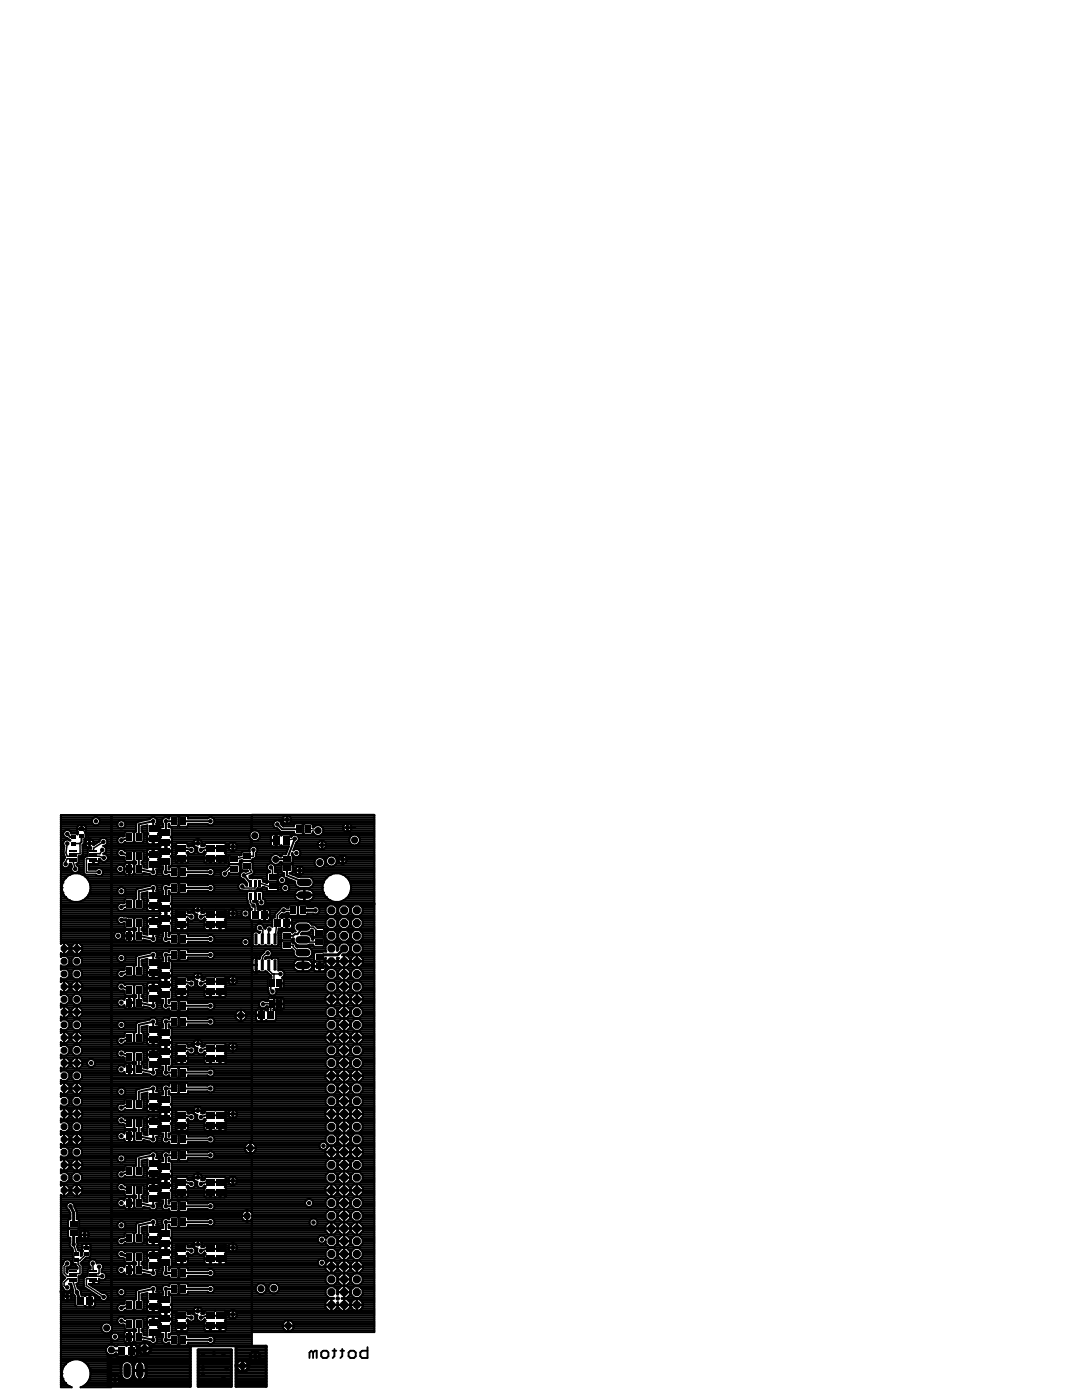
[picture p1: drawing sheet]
<svg xmlns="http://www.w3.org/2000/svg" width="216mm" height="279mm" viewBox="0 0 216 279" stroke-linecap="round" stroke-linejoin="round" font-family="sans-serif">
<path d="M62.5 269.9l.3-.3h.4v1.4M62.5 269.9v1.1M62.5 269.9l-.4-.3-.3 .3v1.1M64.5 269.6h.7l.3 .3v.8l-.3 .3h-.7l-.4-.3v-.8zM66.4 269.6h.7M66.7 269.2v1.5l-.3 .3M67.9 269.6h.8M68.3 269.2v1.5l-.4 .3M69.9 269.6h.7l.4 .3v.8l-.4 .3h-.7l-.4-.3v-.8zM73.3 268.9v2.1h-1.1l-.3-.3v-.8l.3-.3h1.1" fill="none" stroke="#000" stroke-width=".38"/>
<g fill="#000">
<path d="M13.8 171.7h1.5v.3h-1.5zM13.8 171.2h1.5v.4h-1.5zM13.8 170.7h1.5v.3h-1.5zM13.8 170.2h1.5v.3h-1.5zM13.8 169.7h1.5v.4h-1.5zM14.2 168h.9v.7h-.9zM14.2 166.7h.9v.7h-.9zM15.8 165.1h.9v.7h-.9zM15.8 166.4h.9v.7h-.9zM17.9 169.7h1.5v.4h-1.5zM17.9 170.2h1.5v.3h-1.5zM17.9 170.7h1.5v.3h-1.5z"/>
<path d="M17.9 171.2h1.5v.4h-1.5zM17.9 171.7h1.5v.3h-1.5zM25.2 170.1h1.2v1.5h-1.2zM25.2 166.3h1.2v1.5h-1.2zM25.2 172.7h1.2v1.5h-1.2zM27.1 170.1h1.2v1.5h-1.2zM27.1 166.3h1.2v1.5h-1.2zM27.1 172.7h1.2v1.5h-1.2zM29.8 171.9h1.6v1.3h-1.6zM29.8 169.9h1.6v1.3h-1.6zM29.8 164.8h1.6v1.3h-1.6zM29.8 166.8h1.6v1.3h-1.6z"/>
<path d="M29.8 178.1h1.6v1.3h-1.6zM32.3 167.4h1.6v1.3h-1.6zM32.3 165.4h1.6v1.3h-1.6zM32.3 169.2h1.6v1.3h-1.6zM32.3 171.2h1.6v1.3h-1.6zM34.1 173.3h1.2v1.5h-1.2zM34.1 163.1h1.2v1.5h-1.2zM34.1 176.5h1.2v1.5h-1.2zM35.5 168.6h1.6v1.3h-1.6zM35.5 170.6h1.6v1.3h-1.6zM36 173.3h1.2v1.5h-1.2zM36 163.1h1.2v1.5h-1.2z"/>
<path d="M36 176.5h1.2v1.5h-1.2zM41.2 170.6h1.6v1.3h-1.6zM41.2 168.6h1.6v1.3h-1.6zM43.1 170.6h1.6v1.3h-1.6zM43.1 168.6h1.6v1.3h-1.6zM46 172.8h1.5v1.2h-1.5zM46 170.9h1.5v1.2h-1.5zM48.5 172.2h1.5v1.2h-1.5zM48.5 170.3h1.5v1.2h-1.5zM49.7 178.2h.5v1.3h-.5zM49.7 175.6h.5v1.3h-.5zM50.6 178.2h.6v1.3h-.6z"/>
<path d="M50.6 175.6h.6v1.3h-.6zM51.5 178.2h.6v1.3h-.6zM51.5 175.6h.6v1.3h-.6zM53.6 176.3h1.5v1.2h-1.5zM53.6 174.4h1.5v1.2h-1.5zM54.4 166.9h1.3v1.6h-1.3zM56.4 166.9h1.3v1.6h-1.3zM56.5 170.8h1.5v1.2h-1.5zM56.5 172.7h1.5v1.2h-1.5zM59 164.7h1.1v1.5h-1.1zM60.9 164.7h1.1v1.5h-1.1zM25.2 183.5h1.2v1.5h-1.2z"/>
<path d="M25.2 179.7h1.2v1.5h-1.2zM25.2 186h1.2v1.5h-1.2zM25.2 196.8h1.2v1.5h-1.2zM25.2 193h1.2v1.5h-1.2zM27.1 183.5h1.2v1.5h-1.2zM27.1 179.7h1.2v1.5h-1.2zM27.1 186h1.2v1.5h-1.2zM27.1 196.8h1.2v1.5h-1.2zM27.1 193h1.2v1.5h-1.2zM29.8 185.2h1.6v1.3h-1.6zM29.8 183.2h1.6v1.3h-1.6zM29.8 180.1h1.6v1.3h-1.6z"/>
<path d="M29.8 198.5h1.6v1.3h-1.6zM29.8 196.5h1.6v1.3h-1.6zM29.8 191.5h1.6v1.3h-1.6zM29.8 193.5h1.6v1.3h-1.6zM32.3 180.8h1.6v1.3h-1.6zM32.3 178.8h1.6v1.3h-1.6zM32.3 182.6h1.6v1.3h-1.6zM32.3 184.6h1.6v1.3h-1.6zM32.3 194.1h1.6v1.3h-1.6zM32.3 192.1h1.6v1.3h-1.6zM32.3 195.9h1.6v1.3h-1.6zM32.3 197.9h1.6v1.3h-1.6z"/>
<path d="M34.1 186.6h1.2v1.5h-1.2zM34.1 189.8h1.2v1.5h-1.2zM35.5 181.9h1.6v1.3h-1.6zM35.5 183.9h1.6v1.3h-1.6zM35.5 195.3h1.6v1.3h-1.6zM35.5 197.3h1.6v1.3h-1.6zM36 186.6h1.2v1.5h-1.2zM36 189.8h1.2v1.5h-1.2zM41.2 183.9h1.6v1.3h-1.6zM41.2 181.9h1.6v1.3h-1.6zM41.2 197.3h1.6v1.3h-1.6zM41.2 195.3h1.6v1.3h-1.6z"/>
<path d="M43.1 183.9h1.6v1.3h-1.6zM43.1 181.9h1.6v1.3h-1.6zM43.1 197.3h1.6v1.3h-1.6zM43.1 195.3h1.6v1.3h-1.6zM50.2 181.9h1.3v1.5h-1.3zM50.9 191.6h.4v2h-.4zM50.9 186.4h.4v2h-.4zM52.1 181.9h1.3v1.5h-1.3zM52.2 191.6h.3v2h-.3zM52.2 186.4h.3v2h-.3zM53.4 191.6h.4v2h-.4zM53.4 186.4h.4v2h-.4z"/>
<path d="M53.8 195.5h.5v1.5h-.5zM54.4 195.5h.5v1.5h-.5zM54.7 183.5h1.3v1.5h-1.3zM54.7 191.6h.4v2h-.4zM54.7 186.4h.4v2h-.4zM55.1 195.5h.5v1.5h-.5zM55.7 195.5h.5v1.5h-.5zM56.5 188.1h1.5v1.1h-1.5zM56.5 186.2h1.5v1.1h-1.5zM56.6 183.5h1.3v1.5h-1.3zM57.9 180.9h1.2v1.5h-1.2zM59.8 180.9h1.2v1.5h-1.2z"/>
<path d="M62.8 187.4h1.5v1.2h-1.5zM62.8 185.5h1.5v1.2h-1.5zM63 192.3h1.5v1.1h-1.5zM63 190.4h1.5v1.1h-1.5zM25.2 199.3h1.2v1.5h-1.2zM25.2 210.1h1.2v1.5h-1.2zM25.2 206.3h1.2v1.5h-1.2zM25.2 212.7h1.2v1.5h-1.2zM27.1 199.3h1.2v1.5h-1.2zM27.1 210.1h1.2v1.5h-1.2zM27.1 206.3h1.2v1.5h-1.2zM27.1 212.7h1.2v1.5h-1.2z"/>
<path d="M29.8 211.9h1.6v1.3h-1.6zM29.8 209.9h1.6v1.3h-1.6zM29.8 204.8h1.6v1.3h-1.6zM29.8 206.8h1.6v1.3h-1.6zM29.8 218.1h1.6v1.3h-1.6zM32.3 207.4h1.6v1.3h-1.6zM32.3 205.4h1.6v1.3h-1.6zM32.3 209.2h1.6v1.3h-1.6zM32.3 211.2h1.6v1.3h-1.6zM34.1 200h1.2v1.5h-1.2zM34.1 213.3h1.2v1.5h-1.2zM34.1 203.1h1.2v1.5h-1.2z"/>
<path d="M34.1 216.5h1.2v1.5h-1.2zM35.5 208.6h1.6v1.3h-1.6zM35.5 210.6h1.6v1.3h-1.6zM36 200h1.2v1.5h-1.2zM36 213.3h1.2v1.5h-1.2zM36 203.1h1.2v1.5h-1.2zM36 216.5h1.2v1.5h-1.2zM41.2 210.6h1.6v1.3h-1.6zM41.2 208.6h1.6v1.3h-1.6zM43.1 210.6h1.6v1.3h-1.6zM43.1 208.6h1.6v1.3h-1.6zM51.5 201.9h1.3v1.5h-1.3z"/>
<path d="M53.4 201.9h1.3v1.5h-1.3zM53.8 199.6h.5v1.5h-.5zM54.4 199.6h.5v1.5h-.5zM55.1 199.6h.5v1.5h-.5zM55.7 199.6h.5v1.5h-.5zM25.2 223.5h1.2v1.5h-1.2zM25.2 219.7h1.2v1.5h-1.2zM25.2 226h1.2v1.5h-1.2zM25.2 236.8h1.2v1.5h-1.2zM25.2 233h1.2v1.5h-1.2zM27.1 223.5h1.2v1.5h-1.2zM27.1 219.7h1.2v1.5h-1.2z"/>
<path d="M27.1 226h1.2v1.5h-1.2zM27.1 236.8h1.2v1.5h-1.2zM27.1 233h1.2v1.5h-1.2zM29.8 225.2h1.6v1.3h-1.6zM29.8 223.2h1.6v1.3h-1.6zM29.8 220.1h1.6v1.3h-1.6zM29.8 238.5h1.6v1.3h-1.6zM29.8 236.5h1.6v1.3h-1.6zM29.8 231.5h1.6v1.3h-1.6zM29.8 233.5h1.6v1.3h-1.6zM32.3 220.8h1.6v1.3h-1.6zM32.3 218.8h1.6v1.3h-1.6z"/>
<path d="M32.3 222.6h1.6v1.3h-1.6zM32.3 224.6h1.6v1.3h-1.6zM32.3 234.1h1.6v1.3h-1.6zM32.3 232.1h1.6v1.3h-1.6zM32.3 235.9h1.6v1.3h-1.6zM32.3 237.9h1.6v1.3h-1.6zM34.1 226.6h1.2v1.5h-1.2zM34.1 229.8h1.2v1.5h-1.2zM35.5 221.9h1.6v1.3h-1.6zM35.5 223.9h1.6v1.3h-1.6zM35.5 235.3h1.6v1.3h-1.6zM35.5 237.3h1.6v1.3h-1.6z"/>
<path d="M36 226.6h1.2v1.5h-1.2zM36 229.8h1.2v1.5h-1.2zM41.2 223.9h1.6v1.3h-1.6zM41.2 221.9h1.6v1.3h-1.6zM41.2 237.3h1.6v1.3h-1.6zM41.2 235.3h1.6v1.3h-1.6zM43.1 223.9h1.6v1.3h-1.6zM43.1 221.9h1.6v1.3h-1.6zM43.1 237.3h1.6v1.3h-1.6zM43.1 235.3h1.6v1.3h-1.6zM13.8 255.5h1.5v.4h-1.5zM13.8 255h1.5v.4h-1.5z"/>
<path d="M13.8 254.5h1.5v.4h-1.5zM13.8 254h1.5v.4h-1.5zM13.8 253.5h1.5v.4h-1.5zM13.9 245.6h1.5v1.1h-1.5zM13.9 243.7h1.5v1.1h-1.5zM14.9 251.2h.9v.7h-.9zM14.9 249.9h.9v.7h-.9zM16.8 248.6h.9v.7h-.9zM16.8 249.9h.9v.7h-.9zM17.9 253.5h1.5v.4h-1.5zM17.9 254h1.5v.4h-1.5zM17.9 254.5h1.5v.4h-1.5z"/>
<path d="M17.9 255h1.5v.4h-1.5zM17.9 255.5h1.5v.4h-1.5zM25.2 239.3h1.2v1.5h-1.2zM25.2 250.1h1.2v1.5h-1.2zM25.2 246.3h1.2v1.5h-1.2zM25.2 252.7h1.2v1.5h-1.2zM27.1 239.3h1.2v1.5h-1.2zM27.1 250.1h1.2v1.5h-1.2zM27.1 246.3h1.2v1.5h-1.2zM27.1 252.7h1.2v1.5h-1.2zM29.8 251.9h1.6v1.3h-1.6zM29.8 249.9h1.6v1.3h-1.6z"/>
<path d="M29.8 244.8h1.6v1.3h-1.6zM29.8 246.8h1.6v1.3h-1.6zM29.8 258.1h1.6v1.3h-1.6zM32.3 247.4h1.6v1.3h-1.6zM32.3 245.4h1.6v1.3h-1.6zM32.3 249.2h1.6v1.3h-1.6zM32.3 251.2h1.6v1.3h-1.6zM34.1 240h1.2v1.5h-1.2zM34.1 253.3h1.2v1.5h-1.2zM34.1 243.2h1.2v1.5h-1.2zM34.1 256.5h1.2v1.5h-1.2zM35.5 248.6h1.6v1.3h-1.6z"/>
<path d="M35.5 250.6h1.6v1.3h-1.6zM36 240h1.2v1.5h-1.2zM36 253.3h1.2v1.5h-1.2zM36 243.2h1.2v1.5h-1.2zM36 256.5h1.2v1.5h-1.2zM41.2 250.6h1.6v1.3h-1.6zM41.2 248.6h1.6v1.3h-1.6zM43.1 250.6h1.6v1.3h-1.6zM43.1 248.6h1.6v1.3h-1.6zM15.4 258.9h1.3v1.5h-1.3zM17.3 258.9h1.3v1.5h-1.3zM23.7 268.8h1.3v1.5h-1.3z"/>
<path d="M25.2 263.5h1.2v1.5h-1.2zM25.2 259.7h1.2v1.5h-1.2zM25.2 266h1.2v1.5h-1.2zM25.6 268.8h1.3v1.5h-1.3zM27.1 263.5h1.2v1.5h-1.2zM27.1 259.7h1.2v1.5h-1.2zM27.1 266h1.2v1.5h-1.2zM29.8 265.2h1.6v1.3h-1.6zM29.8 263.2h1.6v1.3h-1.6zM29.8 260.1h1.6v1.3h-1.6zM32.3 260.8h1.6v1.3h-1.6zM32.3 258.8h1.6v1.3h-1.6z"/>
<path d="M32.3 262.6h1.6v1.3h-1.6zM32.3 264.6h1.6v1.3h-1.6zM34.1 266.6h1.2v1.5h-1.2zM35.5 261.9h1.6v1.3h-1.6zM35.5 263.9h1.6v1.3h-1.6zM36 266.6h1.2v1.5h-1.2zM41.2 263.9h1.6v1.3h-1.6zM41.2 261.9h1.6v1.3h-1.6zM43.1 263.9h1.6v1.3h-1.6zM43.1 261.9h1.6v1.3h-1.6z"/>
<circle cx="12.3" cy="177.1" r=".2"/>
<circle cx="12.5" cy="178.1" r=".2"/>
<circle cx="12.5" cy="176.2" r=".2"/>
<circle cx="13" cy="175.3" r=".2"/>
<circle cx="13" cy="179" r=".2"/>
<circle cx="13.1" cy="172.5" r=".45"/>
<circle cx="13.4" cy="166.4" r=".45"/>
<circle cx="13.4" cy="168.3" r=".45"/>
<circle cx="13.7" cy="174.6" r=".2"/>
<circle cx="13.7" cy="179.7" r=".2"/>
<circle cx="15" cy="173.4" r=".45"/>
<circle cx="16.3" cy="165.5" r=".2"/>
<circle cx="16.6" cy="174.6" r=".2"/>
<circle cx="16.6" cy="179.7" r=".2"/>
<circle cx="17.4" cy="175.3" r=".2"/>
<circle cx="17.4" cy="179" r=".2"/>
<circle cx="17.9" cy="168.3" r=".2"/>
<circle cx="17.9" cy="168.3" r=".45"/>
<circle cx="17.9" cy="178.1" r=".2"/>
<circle cx="17.9" cy="176.2" r=".2"/>
<circle cx="18.6" cy="171.9" r=".2"/>
<circle cx="18.6" cy="172.3" r=".2"/>
<circle cx="18.6" cy="172" r=".2"/>
<circle cx="19.1" cy="163.9" r=".45"/>
<circle cx="19.8" cy="174.1" r=".45"/>
<circle cx="20.4" cy="169.6" r=".45"/>
<circle cx="20.6" cy="168" r=".45"/>
<circle cx="20.7" cy="171.2" r=".45"/>
<circle cx="24" cy="173.4" r=".45"/>
<circle cx="24.2" cy="170.2" r=".45"/>
<circle cx="24.2" cy="177.9" r=".45"/>
<circle cx="24.2" cy="164.5" r=".45"/>
<circle cx="24.2" cy="167.7" r=".45"/>
<circle cx="30.6" cy="163.9" r=".45"/>
<circle cx="30.6" cy="174.1" r=".45"/>
<circle cx="30.6" cy="177.2" r=".45"/>
<circle cx="33.1" cy="163.9" r=".45"/>
<circle cx="33.1" cy="174.1" r=".45"/>
<circle cx="33.1" cy="177.2" r=".45"/>
<circle cx="38.2" cy="169.6" r=".45"/>
<circle cx="39.5" cy="168.3" r=".2"/>
<circle cx="39.5" cy="167.9" r=".2"/>
<circle cx="39.5" cy="167.6" r=".2"/>
<circle cx="39.5" cy="168.3" r=".45"/>
<circle cx="40.1" cy="169.6" r=".45"/>
<circle cx="42" cy="174.1" r=".45"/>
<circle cx="42" cy="177.2" r=".45"/>
<circle cx="42" cy="163.9" r=".45"/>
<circle cx="44.9" cy="174.4" r=".45"/>
<circle cx="46.4" cy="169" r=".2"/>
<circle cx="46.4" cy="168.3" r=".2"/>
<circle cx="46.4" cy="169.8" r=".2"/>
<circle cx="46.4" cy="169.4" r=".2"/>
<circle cx="46.4" cy="168.7" r=".2"/>
<circle cx="46.4" cy="169" r=".45"/>
<circle cx="48.3" cy="176.9" r=".45"/>
<circle cx="48.7" cy="174.7" r=".45"/>
<circle cx="50.6" cy="169.6" r=".45"/>
<circle cx="50.8" cy="166.8" r=".71"/>
<circle cx="50.9" cy="179.7" r=".2"/>
<circle cx="50.9" cy="178.8" r=".2"/>
<circle cx="50.9" cy="179.3" r=".2"/>
<circle cx="50.9" cy="177.9" r=".2"/>
<circle cx="50.9" cy="179" r=".2"/>
<circle cx="50.9" cy="178.2" r=".2"/>
<circle cx="50.9" cy="178.6" r=".2"/>
<circle cx="54.1" cy="173.1" r=".45"/>
<circle cx="55" cy="171.5" r=".71"/>
<circle cx="55.3" cy="164.5" r=".45"/>
<circle cx="56.3" cy="175.6" r=".45"/>
<circle cx="56.9" cy="177.2" r=".45"/>
<circle cx="57" cy="175.2" r=".2"/>
<circle cx="57.2" cy="163.6" r=".2"/>
<circle cx="57.2" cy="164.2" r=".2"/>
<circle cx="57.2" cy="163.5" r=".2"/>
<circle cx="57.2" cy="162.8" r=".2"/>
<circle cx="57.2" cy="163.9" r=".2"/>
<circle cx="57.2" cy="163.1" r=".2"/>
<circle cx="57.2" cy="163.6" r=".45"/>
<circle cx="58.8" cy="167.4" r=".45"/>
<circle cx="59.1" cy="170.2" r=".45"/>
<circle cx="59.8" cy="173.7" r=".2"/>
<circle cx="59.8" cy="174.5" r=".2"/>
<circle cx="59.8" cy="173.8" r=".2"/>
<circle cx="59.8" cy="173.4" r=".2"/>
<circle cx="59.8" cy="173.1" r=".2"/>
<circle cx="59.8" cy="174.2" r=".2"/>
<circle cx="59.8" cy="173.7" r=".45"/>
<circle cx="63.5" cy="165.8" r=".71"/>
<circle cx="63.8" cy="172.1" r=".71"/>
<circle cx="64.2" cy="169.4" r=".2"/>
<circle cx="64.2" cy="169" r=".2"/>
<circle cx="64.2" cy="168.3" r=".2"/>
<circle cx="64.2" cy="167.9" r=".2"/>
<circle cx="64.2" cy="168.7" r=".2"/>
<circle cx="64.2" cy="168.7" r=".45"/>
<circle cx="64.3" cy="177.1" r=".2"/>
<circle cx="64.5" cy="178.1" r=".2"/>
<circle cx="64.5" cy="176.2" r=".2"/>
<circle cx="65" cy="179" r=".2"/>
<circle cx="65" cy="175.3" r=".2"/>
<circle cx="65.7" cy="179.7" r=".2"/>
<circle cx="65.7" cy="174.6" r=".2"/>
<circle cx="66.1" cy="171.8" r=".71"/>
<circle cx="68.3" cy="172.3" r=".2"/>
<circle cx="68.3" cy="172" r=".2"/>
<circle cx="68.3" cy="170.9" r=".2"/>
<circle cx="68.3" cy="171.6" r=".2"/>
<circle cx="68.3" cy="171.5" r=".2"/>
<circle cx="68.3" cy="171.2" r=".2"/>
<circle cx="68.3" cy="171.5" r=".45"/>
<circle cx="68.6" cy="174.6" r=".2"/>
<circle cx="68.6" cy="179.7" r=".2"/>
<circle cx="69.3" cy="165" r=".2"/>
<circle cx="69.3" cy="164.6" r=".2"/>
<circle cx="69.3" cy="165.2" r=".2"/>
<circle cx="69.3" cy="165.7" r=".2"/>
<circle cx="69.3" cy="165.3" r=".2"/>
<circle cx="69.3" cy="165.2" r=".45"/>
<circle cx="69.4" cy="175.3" r=".2"/>
<circle cx="69.4" cy="179" r=".2"/>
<circle cx="69.9" cy="178.1" r=".2"/>
<circle cx="69.9" cy="176.2" r=".2"/>
<circle cx="70.8" cy="167.7" r=".71"/>
<circle cx="12.8" cy="199.5" r=".74"/>
<circle cx="12.8" cy="191.8" r=".74"/>
<circle cx="12.8" cy="194.4" r=".74"/>
<circle cx="12.8" cy="189.3" r=".74"/>
<circle cx="12.8" cy="196.9" r=".74"/>
<circle cx="15.3" cy="199.5" r=".74"/>
<circle cx="15.3" cy="191.8" r=".74"/>
<circle cx="15.3" cy="194.4" r=".74"/>
<circle cx="15.3" cy="189.3" r=".74"/>
<circle cx="15.3" cy="196.9" r=".74"/>
<circle cx="23.6" cy="186.8" r=".45"/>
<circle cx="24.2" cy="194.4" r=".45"/>
<circle cx="24.2" cy="191.2" r=".45"/>
<circle cx="24.2" cy="183.6" r=".45"/>
<circle cx="24.2" cy="196.9" r=".45"/>
<circle cx="24.2" cy="181" r=".45"/>
<circle cx="30.6" cy="187.4" r=".45"/>
<circle cx="30.6" cy="190.6" r=".45"/>
<circle cx="33.1" cy="187.4" r=".45"/>
<circle cx="33.1" cy="190.6" r=".45"/>
<circle cx="38.2" cy="196.3" r=".45"/>
<circle cx="38.2" cy="182.9" r=".45"/>
<circle cx="39.5" cy="194.4" r=".2"/>
<circle cx="39.5" cy="195" r=".2"/>
<circle cx="39.5" cy="181.7" r=".2"/>
<circle cx="39.5" cy="181.5" r=".2"/>
<circle cx="39.5" cy="194.8" r=".2"/>
<circle cx="39.5" cy="181.2" r=".2"/>
<circle cx="39.5" cy="195" r=".45"/>
<circle cx="39.5" cy="181.7" r=".45"/>
<circle cx="40.1" cy="182.9" r=".45"/>
<circle cx="40.1" cy="196.3" r=".45"/>
<circle cx="42" cy="187.4" r=".45"/>
<circle cx="42" cy="190.6" r=".45"/>
<circle cx="46.4" cy="182.3" r=".2"/>
<circle cx="46.4" cy="181.9" r=".2"/>
<circle cx="46.4" cy="195.6" r=".2"/>
<circle cx="46.4" cy="195.9" r=".2"/>
<circle cx="46.4" cy="194.8" r=".2"/>
<circle cx="46.4" cy="182.7" r=".2"/>
<circle cx="46.4" cy="196.3" r=".2"/>
<circle cx="46.4" cy="183" r=".2"/>
<circle cx="46.4" cy="181.5" r=".2"/>
<circle cx="46.4" cy="195.5" r=".2"/>
<circle cx="46.4" cy="195.2" r=".2"/>
<circle cx="46.4" cy="195.6" r=".45"/>
<circle cx="46.4" cy="182.3" r=".45"/>
<circle cx="49" cy="182.3" r=".45"/>
<circle cx="49" cy="188" r=".45"/>
<circle cx="50.6" cy="180.7" r=".45"/>
<circle cx="51.1" cy="192.6" r=".2"/>
<circle cx="51.1" cy="194.1" r=".2"/>
<circle cx="51.1" cy="191.9" r=".2"/>
<circle cx="51.1" cy="193.3" r=".2"/>
<circle cx="51.1" cy="192.2" r=".2"/>
<circle cx="51.1" cy="191.5" r=".2"/>
<circle cx="51.1" cy="191.1" r=".2"/>
<circle cx="51.1" cy="193.7" r=".2"/>
<circle cx="51.1" cy="193" r=".2"/>
<circle cx="51.8" cy="185.2" r=".45"/>
<circle cx="52.2" cy="180.1" r=".45"/>
<circle cx="53.4" cy="190.2" r=".45"/>
<circle cx="53.7" cy="185.5" r=".45"/>
<circle cx="53.9" cy="194.6" r=".2"/>
<circle cx="54.4" cy="197.9" r=".45"/>
<circle cx="54.7" cy="199.6" r=".2"/>
<circle cx="54.7" cy="200" r=".2"/>
<circle cx="54.7" cy="199.2" r=".2"/>
<circle cx="55.3" cy="200" r=".2"/>
<circle cx="55.3" cy="199.6" r=".2"/>
<circle cx="55.3" cy="199.2" r=".2"/>
<circle cx="56" cy="200" r=".2"/>
<circle cx="56" cy="199.6" r=".2"/>
<circle cx="56" cy="199.2" r=".2"/>
<circle cx="56" cy="196.6" r=".2"/>
<circle cx="56" cy="196.3" r=".2"/>
<circle cx="56" cy="197" r=".2"/>
<circle cx="56" cy="197.4" r=".2"/>
<circle cx="56" cy="194.4" r=".45"/>
<circle cx="56.6" cy="181.7" r=".45"/>
<circle cx="62.9" cy="181.7" r=".45"/>
<circle cx="66.1" cy="189.3" r=".87"/>
<circle cx="66.1" cy="184.2" r=".87"/>
<circle cx="66.1" cy="194.4" r=".87"/>
<circle cx="66.1" cy="191.8" r=".87"/>
<circle cx="66.1" cy="196.9" r=".87"/>
<circle cx="66.1" cy="181.7" r=".87"/>
<circle cx="66.1" cy="199.5" r=".87"/>
<circle cx="66.1" cy="186.8" r=".87"/>
<circle cx="68.7" cy="199.5" r=".87"/>
<circle cx="68.7" cy="191.8" r=".87"/>
<circle cx="68.7" cy="189.3" r=".87"/>
<circle cx="68.7" cy="186.8" r=".87"/>
<circle cx="68.7" cy="184.2" r=".87"/>
<circle cx="68.7" cy="194.4" r=".87"/>
<circle cx="68.7" cy="181.7" r=".87"/>
<circle cx="68.7" cy="196.9" r=".87"/>
<circle cx="71.2" cy="194.4" r=".87"/>
<circle cx="71.2" cy="184.2" r=".87"/>
<circle cx="71.2" cy="196.9" r=".87"/>
<circle cx="71.2" cy="189.3" r=".87"/>
<circle cx="71.2" cy="199.5" r=".87"/>
<circle cx="71.2" cy="186.8" r=".87"/>
<circle cx="71.2" cy="181.7" r=".87"/>
<circle cx="71.2" cy="191.8" r=".87"/>
<circle cx="12.8" cy="202" r=".74"/>
<circle cx="12.8" cy="207.1" r=".74"/>
<circle cx="12.8" cy="204.5" r=".74"/>
<circle cx="12.8" cy="217.2" r=".74"/>
<circle cx="12.8" cy="212.2" r=".74"/>
<circle cx="12.8" cy="209.6" r=".74"/>
<circle cx="12.8" cy="219.8" r=".74"/>
<circle cx="12.8" cy="214.7" r=".74"/>
<circle cx="15.3" cy="202" r=".74"/>
<circle cx="15.3" cy="204.5" r=".74"/>
<circle cx="15.3" cy="207.1" r=".74"/>
<circle cx="15.3" cy="217.2" r=".74"/>
<circle cx="15.3" cy="212.2" r=".74"/>
<circle cx="15.3" cy="209.6" r=".74"/>
<circle cx="15.3" cy="214.7" r=".74"/>
<circle cx="15.3" cy="219.8" r=".74"/>
<circle cx="18.2" cy="212.2" r=".45"/>
<circle cx="24.2" cy="200.1" r=".45"/>
<circle cx="24.2" cy="204.5" r=".45"/>
<circle cx="24.2" cy="213.4" r=".45"/>
<circle cx="24.2" cy="210.2" r=".45"/>
<circle cx="24.2" cy="207.7" r=".45"/>
<circle cx="24.2" cy="217.9" r=".45"/>
<circle cx="30.6" cy="200.7" r=".45"/>
<circle cx="30.6" cy="203.9" r=".45"/>
<circle cx="30.6" cy="214.1" r=".45"/>
<circle cx="30.6" cy="217.2" r=".45"/>
<circle cx="33.1" cy="200.7" r=".45"/>
<circle cx="33.1" cy="203.9" r=".45"/>
<circle cx="33.1" cy="217.2" r=".45"/>
<circle cx="33.1" cy="214.1" r=".45"/>
<circle cx="38.2" cy="209.6" r=".45"/>
<circle cx="39.5" cy="207.7" r=".2"/>
<circle cx="39.5" cy="208.1" r=".2"/>
<circle cx="39.5" cy="208.3" r=".2"/>
<circle cx="39.5" cy="208.3" r=".45"/>
<circle cx="40.1" cy="209.6" r=".45"/>
<circle cx="42" cy="200.7" r=".45"/>
<circle cx="42" cy="203.9" r=".45"/>
<circle cx="42" cy="217.2" r=".45"/>
<circle cx="42" cy="214.1" r=".45"/>
<circle cx="46.4" cy="209" r=".2"/>
<circle cx="46.4" cy="209.2" r=".2"/>
<circle cx="46.4" cy="209.5" r=".2"/>
<circle cx="46.4" cy="208.4" r=".2"/>
<circle cx="46.4" cy="208.8" r=".2"/>
<circle cx="46.4" cy="209" r=".45"/>
<circle cx="48.1" cy="202.6" r=".71"/>
<circle cx="52.5" cy="200.4" r=".45"/>
<circle cx="54.7" cy="200.7" r=".2"/>
<circle cx="54.7" cy="201.4" r=".2"/>
<circle cx="54.7" cy="200.3" r=".2"/>
<circle cx="54.7" cy="201.1" r=".2"/>
<circle cx="55.3" cy="200.3" r=".2"/>
<circle cx="55.3" cy="201.1" r=".2"/>
<circle cx="55.3" cy="200.7" r=".2"/>
<circle cx="55.3" cy="201.4" r=".2"/>
<circle cx="56" cy="200.7" r=".2"/>
<circle cx="56" cy="200.3" r=".2"/>
<circle cx="56" cy="201.1" r=".2"/>
<circle cx="56" cy="201.4" r=".2"/>
<circle cx="66.1" cy="204.5" r=".87"/>
<circle cx="66.1" cy="207.1" r=".87"/>
<circle cx="66.1" cy="202" r=".87"/>
<circle cx="66.1" cy="212.2" r=".87"/>
<circle cx="66.1" cy="209.6" r=".87"/>
<circle cx="66.1" cy="217.2" r=".87"/>
<circle cx="66.1" cy="214.7" r=".87"/>
<circle cx="66.1" cy="219.8" r=".87"/>
<circle cx="68.7" cy="204.5" r=".87"/>
<circle cx="68.7" cy="202" r=".87"/>
<circle cx="68.7" cy="207.1" r=".87"/>
<circle cx="68.7" cy="219.8" r=".87"/>
<circle cx="68.7" cy="214.7" r=".87"/>
<circle cx="68.7" cy="212.2" r=".87"/>
<circle cx="68.7" cy="209.6" r=".87"/>
<circle cx="68.7" cy="217.2" r=".87"/>
<circle cx="71.2" cy="204.5" r=".87"/>
<circle cx="71.2" cy="207.1" r=".87"/>
<circle cx="71.2" cy="202" r=".87"/>
<circle cx="71.2" cy="212.2" r=".87"/>
<circle cx="71.2" cy="214.7" r=".87"/>
<circle cx="71.2" cy="217.2" r=".87"/>
<circle cx="71.2" cy="219.8" r=".87"/>
<circle cx="71.2" cy="209.6" r=".87"/>
<circle cx="12.8" cy="224.9" r=".74"/>
<circle cx="12.8" cy="237.6" r=".74"/>
<circle cx="12.8" cy="232.5" r=".74"/>
<circle cx="12.8" cy="235" r=".74"/>
<circle cx="12.8" cy="229.9" r=".74"/>
<circle cx="12.8" cy="222.3" r=".74"/>
<circle cx="12.8" cy="227.4" r=".74"/>
<circle cx="15.3" cy="235" r=".74"/>
<circle cx="15.3" cy="224.9" r=".74"/>
<circle cx="15.3" cy="229.9" r=".74"/>
<circle cx="15.3" cy="237.6" r=".74"/>
<circle cx="15.3" cy="222.3" r=".74"/>
<circle cx="15.3" cy="232.5" r=".74"/>
<circle cx="15.3" cy="227.4" r=".74"/>
<circle cx="24.2" cy="234.4" r=".45"/>
<circle cx="24.2" cy="223.6" r=".45"/>
<circle cx="24.2" cy="221" r=".45"/>
<circle cx="24.2" cy="226.8" r=".45"/>
<circle cx="24.2" cy="231.2" r=".45"/>
<circle cx="24.2" cy="236.9" r=".45"/>
<circle cx="30.6" cy="227.4" r=".45"/>
<circle cx="30.6" cy="230.6" r=".45"/>
<circle cx="33.1" cy="227.4" r=".45"/>
<circle cx="33.1" cy="230.6" r=".45"/>
<circle cx="38.2" cy="222.9" r=".45"/>
<circle cx="38.2" cy="236.3" r=".45"/>
<circle cx="39.5" cy="221.3" r=".2"/>
<circle cx="39.5" cy="221.7" r=".2"/>
<circle cx="39.5" cy="234.9" r=".2"/>
<circle cx="39.5" cy="234.6" r=".2"/>
<circle cx="39.5" cy="221" r=".2"/>
<circle cx="39.5" cy="234.2" r=".2"/>
<circle cx="39.5" cy="235" r=".2"/>
<circle cx="39.5" cy="235" r=".45"/>
<circle cx="39.5" cy="221.7" r=".45"/>
<circle cx="40.1" cy="222.9" r=".45"/>
<circle cx="40.1" cy="236.3" r=".45"/>
<circle cx="42" cy="227.4" r=".45"/>
<circle cx="42" cy="230.6" r=".45"/>
<circle cx="46.4" cy="222.3" r=".2"/>
<circle cx="46.4" cy="222.4" r=".2"/>
<circle cx="46.4" cy="236.4" r=".2"/>
<circle cx="46.4" cy="235.3" r=".2"/>
<circle cx="46.4" cy="234.9" r=".2"/>
<circle cx="46.4" cy="223.2" r=".2"/>
<circle cx="46.4" cy="222.8" r=".2"/>
<circle cx="46.4" cy="222.1" r=".2"/>
<circle cx="46.4" cy="221.7" r=".2"/>
<circle cx="46.4" cy="236.1" r=".2"/>
<circle cx="46.4" cy="235.7" r=".2"/>
<circle cx="46.4" cy="235.6" r=".2"/>
<circle cx="46.4" cy="235.6" r=".45"/>
<circle cx="46.4" cy="222.3" r=".45"/>
<circle cx="50" cy="229.1" r=".71"/>
<circle cx="64.5" cy="228.7" r=".45"/>
<circle cx="66.1" cy="237.6" r=".87"/>
<circle cx="66.1" cy="224.9" r=".87"/>
<circle cx="66.1" cy="222.3" r=".87"/>
<circle cx="66.1" cy="227.4" r=".87"/>
<circle cx="66.1" cy="232.5" r=".87"/>
<circle cx="66.1" cy="229.9" r=".87"/>
<circle cx="66.1" cy="235" r=".87"/>
<circle cx="68.7" cy="237.6" r=".87"/>
<circle cx="68.7" cy="224.9" r=".87"/>
<circle cx="68.7" cy="235" r=".87"/>
<circle cx="68.7" cy="229.9" r=".87"/>
<circle cx="68.7" cy="222.3" r=".87"/>
<circle cx="68.7" cy="232.5" r=".87"/>
<circle cx="68.7" cy="227.4" r=".87"/>
<circle cx="71.2" cy="224.9" r=".87"/>
<circle cx="71.2" cy="237.6" r=".87"/>
<circle cx="71.2" cy="235" r=".87"/>
<circle cx="71.2" cy="229.9" r=".87"/>
<circle cx="71.2" cy="222.3" r=".87"/>
<circle cx="71.2" cy="227.4" r=".87"/>
<circle cx="71.2" cy="232.5" r=".87"/>
<circle cx="13.4" cy="258.7" r=".45"/>
<circle cx="13.4" cy="258.7" r=".2"/>
<circle cx="13.4" cy="259.3" r=".2"/>
<circle cx="13.4" cy="258.2" r=".2"/>
<circle cx="13.4" cy="258.9" r=".2"/>
<circle cx="13.4" cy="258.5" r=".2"/>
<circle cx="13.4" cy="256.9" r=".45"/>
<circle cx="13.4" cy="252.2" r=".45"/>
<circle cx="14.1" cy="240.7" r=".45"/>
<circle cx="14.7" cy="248.3" r=".45"/>
<circle cx="15.3" cy="257.9" r=".45"/>
<circle cx="16.9" cy="246.4" r=".2"/>
<circle cx="16.9" cy="245.6" r=".2"/>
<circle cx="16.9" cy="246.7" r=".2"/>
<circle cx="16.9" cy="247.1" r=".2"/>
<circle cx="16.9" cy="246" r=".2"/>
<circle cx="16.9" cy="246.4" r=".45"/>
<circle cx="17.2" cy="249" r=".2"/>
<circle cx="18.5" cy="252.2" r=".45"/>
<circle cx="18.6" cy="255.9" r=".2"/>
<circle cx="18.6" cy="255.7" r=".2"/>
<circle cx="19.8" cy="252.8" r=".45"/>
<circle cx="20.4" cy="254.7" r=".45"/>
<circle cx="20.7" cy="258.8" r=".45"/>
<circle cx="24.2" cy="244.5" r=".45"/>
<circle cx="24.2" cy="250.3" r=".45"/>
<circle cx="24.2" cy="253.4" r=".45"/>
<circle cx="24.2" cy="247.7" r=".45"/>
<circle cx="24.2" cy="257.9" r=".45"/>
<circle cx="24.2" cy="240.1" r=".45"/>
<circle cx="30.6" cy="243.9" r=".45"/>
<circle cx="30.6" cy="257.2" r=".45"/>
<circle cx="30.6" cy="254.1" r=".45"/>
<circle cx="30.6" cy="240.7" r=".45"/>
<circle cx="33.1" cy="243.9" r=".45"/>
<circle cx="33.1" cy="254.1" r=".45"/>
<circle cx="33.1" cy="257.2" r=".45"/>
<circle cx="33.1" cy="240.7" r=".45"/>
<circle cx="38.2" cy="249.6" r=".45"/>
<circle cx="39.5" cy="247.8" r=".2"/>
<circle cx="39.5" cy="248.3" r=".2"/>
<circle cx="39.5" cy="248.2" r=".2"/>
<circle cx="39.5" cy="248.3" r=".45"/>
<circle cx="40.1" cy="249.6" r=".45"/>
<circle cx="42" cy="243.9" r=".45"/>
<circle cx="42" cy="257.2" r=".45"/>
<circle cx="42" cy="254.1" r=".45"/>
<circle cx="42" cy="240.7" r=".45"/>
<circle cx="46.4" cy="249.7" r=".2"/>
<circle cx="46.4" cy="248.9" r=".2"/>
<circle cx="46.4" cy="248.6" r=".2"/>
<circle cx="46.4" cy="249" r=".2"/>
<circle cx="46.4" cy="249.3" r=".2"/>
<circle cx="46.4" cy="248.2" r=".2"/>
<circle cx="46.4" cy="249" r=".45"/>
<circle cx="49.3" cy="242.7" r=".71"/>
<circle cx="52.1" cy="257.2" r=".71"/>
<circle cx="54.6" cy="257.1" r=".71"/>
<circle cx="61.7" cy="240.1" r=".45"/>
<circle cx="62.6" cy="244" r=".45"/>
<circle cx="64.2" cy="252" r=".45"/>
<circle cx="64.2" cy="247.4" r=".45"/>
<circle cx="66.1" cy="250.3" r=".87"/>
<circle cx="66.1" cy="252.8" r=".87"/>
<circle cx="66.1" cy="255.3" r=".87"/>
<circle cx="66.1" cy="257.9" r=".87"/>
<circle cx="66.1" cy="245.2" r=".87"/>
<circle cx="66.1" cy="247.7" r=".87"/>
<circle cx="66.1" cy="240.1" r=".87"/>
<circle cx="66.1" cy="242.6" r=".87"/>
<circle cx="67.4" cy="259.1" r=".45"/>
<circle cx="68.7" cy="255.3" r=".87"/>
<circle cx="68.7" cy="250.3" r=".87"/>
<circle cx="68.7" cy="252.8" r=".87"/>
<circle cx="68.7" cy="247.7" r=".87"/>
<circle cx="68.7" cy="245.2" r=".87"/>
<circle cx="68.7" cy="257.9" r=".87"/>
<circle cx="68.7" cy="242.6" r=".87"/>
<circle cx="68.7" cy="240.1" r=".87"/>
<circle cx="71.2" cy="252.8" r=".87"/>
<circle cx="71.2" cy="247.7" r=".87"/>
<circle cx="71.2" cy="257.9" r=".87"/>
<circle cx="71.2" cy="250.3" r=".87"/>
<circle cx="71.2" cy="255.3" r=".87"/>
<circle cx="71.2" cy="245.2" r=".87"/>
<circle cx="71.2" cy="240.1" r=".87"/>
<circle cx="71.2" cy="242.6" r=".87"/>
<circle cx="12.3" cy="274.1" r=".2"/>
<circle cx="12.5" cy="275.1" r=".2"/>
<circle cx="13" cy="272.3" r=".2"/>
<circle cx="13" cy="276" r=".2"/>
<circle cx="13.7" cy="271.6" r=".2"/>
<circle cx="13.7" cy="276.7" r=".2"/>
<circle cx="16.6" cy="271.6" r=".2"/>
<circle cx="16.6" cy="276.7" r=".2"/>
<circle cx="17.4" cy="272.3" r=".2"/>
<circle cx="17.4" cy="276" r=".2"/>
<circle cx="17.9" cy="273.2" r=".2"/>
<circle cx="17.9" cy="275.1" r=".2"/>
<circle cx="21.3" cy="265" r=".71"/>
<circle cx="22.2" cy="275.3" r=".2"/>
<circle cx="22.2" cy="269.4" r=".71"/>
<circle cx="22.9" cy="275.3" r=".3"/>
<circle cx="22.9" cy="275.3" r=".45"/>
<circle cx="22.9" cy="266.8" r=".45"/>
<circle cx="24.2" cy="263.6" r=".45"/>
<circle cx="24.2" cy="261" r=".45"/>
<circle cx="27.9" cy="273.5" r=".3"/>
<circle cx="28.9" cy="269.1" r=".3"/>
<circle cx="28.9" cy="269.1" r=".71"/>
<circle cx="28.9" cy="270" r=".3"/>
<circle cx="28.9" cy="269.4" r=".3"/>
<circle cx="30.6" cy="267.4" r=".45"/>
<circle cx="33.1" cy="267.4" r=".45"/>
<circle cx="38.2" cy="263" r=".45"/>
<circle cx="39.5" cy="261.5" r=".2"/>
<circle cx="39.5" cy="261.7" r=".2"/>
<circle cx="39.5" cy="261.1" r=".2"/>
<circle cx="39.5" cy="261.7" r=".45"/>
<circle cx="40.1" cy="263" r=".45"/>
<circle cx="40.5" cy="272.9" r=".45"/>
<circle cx="40.5" cy="274.1" r=".45"/>
<circle cx="40.5" cy="270.4" r=".45"/>
<circle cx="40.5" cy="271.6" r=".45"/>
<circle cx="40.5" cy="275.7" r=".45"/>
<circle cx="42" cy="267.4" r=".45"/>
<circle cx="42.1" cy="275.7" r=".45"/>
<circle cx="42.7" cy="270.1" r=".45"/>
<circle cx="43.6" cy="276.4" r=".45"/>
<circle cx="44.6" cy="275.4" r=".71"/>
<circle cx="44.6" cy="270.4" r=".45"/>
<circle cx="45.2" cy="273.2" r=".45"/>
<circle cx="46.4" cy="262.2" r=".2"/>
<circle cx="46.4" cy="262.3" r=".2"/>
<circle cx="46.4" cy="261.5" r=".2"/>
<circle cx="46.4" cy="262.6" r=".2"/>
<circle cx="46.4" cy="262.9" r=".2"/>
<circle cx="46.4" cy="261.8" r=".2"/>
<circle cx="46.4" cy="262.3" r=".45"/>
<circle cx="48.4" cy="272.6" r=".71"/>
<circle cx="48.4" cy="272.6" r=".2"/>
<circle cx="48.4" cy="271.7" r=".3"/>
<circle cx="48.4" cy="272.9" r=".3"/>
<circle cx="48.4" cy="272.6" r=".3"/>
<circle cx="48.4" cy="272.3" r=".3"/>
<circle cx="48.4" cy="273.4" r=".3"/>
<circle cx="50.9" cy="270" r=".3"/>
<circle cx="50.9" cy="270.7" r=".3"/>
<circle cx="50.9" cy="271.1" r=".3"/>
<circle cx="50.9" cy="270.6" r=".3"/>
<circle cx="50.9" cy="270.7" r=".45"/>
<circle cx="57.5" cy="264.6" r=".71"/>
<circle cx="66.1" cy="260.4" r=".87"/>
<circle cx="68.7" cy="260.4" r=".87"/>
<circle cx="71.2" cy="260.4" r=".8"/>
</g>
<path d="M60 176.1h1.5M60 178.6h1.5M59.7 185h1.5M59.7 187.6h1.5M59.7 190.1h1.5M59.7 192.7h1.5M25.4 272.8v1.5M27.9 272.8v1.5" fill="none" stroke="#000" stroke-width="1.5"/>
<g fill="none" stroke="#000" stroke-width=".3">
<path d="M13.4 168.3l-.2 1.9 .2 .7h1.2M14.6 171.4h-1.2l-.4 .8 .1 .3M14.6 171.9l.4 1.5M14.7 168.4l1.3-.1v2.1h-1.4M16.3 165.5l1.2 .9 .4 1.9M18.6 170.9h1.2l.9 .3M18.6 171.4h-1.2l-.2 .1v2.6h2.6M20.4 169.6l-.4 .8h-1.4M20.6 168l-1.9 1.3-.1 .6M46.8 173.4h-1l-.9 1M49.3 172.8l.9 1.3-1.5 .6M49.9 178.8v1.3l1 .9v1.6"/>
<path d="M50.6 169.6v1.3h-1.3l-2.5 .6M50.9 176.3v.9h-2.2l-.4-.3M51.8 176.3l1.9 .6h.7M51.8 178.8h.1M51.8 178.8l.4 1.3M54.1 173.1l.3 .3v1.6M50.9 191.6h.3v1.9h-.3zM50.9 186.4h.3v1.9h-.3zM51.8 185.2l.7 .4-.2 1.8M52.2 191.6h.3v1.9h-.3zM52.2 186.4h.3v1.9h-.3zM53.4 190.2l-.6 .4-.4 .4-.1 1.6"/>
<path d="M53.5 191.6h.3v1.9h-.3zM53.5 186.4h.3v1.9h-.3zM53.6 192.6v1l.8 .8h1.6M53.7 185.5l-.1 .1v1.8M54 196.3v1.2l.4 .4M54.7 194.4v1.9M54.7 191.6h.3v1.9h-.3zM54.7 186.4h.3v1.9h-.3zM55.3 184.2h.1M55.3 184.2l-.1 .1-.3 3.1M57.2 188.7h1.3M58.5 188.7h.1"/>
<path d="M58.5 188.7v.3l.6 .6h.8l.6 .5M58.5 181.7h-2.2l-1 .9v1.6M60.5 185h2l1.1 1.1M60.5 187.6l.7 .4h2.4M52.5 200.4l1.5-.1 .1 2.3M13.4 252.2l-.6 .6v1.3l.6 .6h1.2M14.6 255.2h-1.1l-.7 .8v.6l.6 .3M14.6 255.7l.7 2.2M14.7 248.3l.6 1.9M15.4 251.5l.2 .2v.6l.4 .4v1.4l-.2 .1h-1.2M17.2 250.3l-1.3 1.2h-.6M18.5 252.2l.1 1.5"/>
<path d="M18.6 255.2h-1.2l-.2 .1v1.3l3.5 2.2M18.6 254.7h1.8M19.8 252.8v1.3l-.2 .1h-1"/>
</g>
<g fill="none" stroke="#000" stroke-width=".41">
<path d="M12.1 174.5h1.9M12.1 179.7h1.8M12.1 179.3h1.3M12.1 179h.9M12.1 178.6h.6M12.1 178.2h.4M12.1 177.9h.3M12.1 177.5h.3M12.1 177.1h.2M12.1 176.8h.3M12.1 176.4h.3M12.1 176h.5"/>
<path d="M12.1 175.7h.7M12.1 175.3h.9M12.1 174.9h1.3M12.1 174.2h2.6M12.1 173.8h2.2M12.1 173.4h2.1M12.1 173.1h.5M12.1 172.7h.2M12.1 172.3h.2M12.1 172h.4M12.1 171.6h.6M12.1 171.2h.8"/>
<path d="M12.1 170.9h.8M12.1 170.5h.6M12.1 170.1h.5M12.1 169.8h.6M12.1 169.4h.7M12.1 169h.7M12.1 168.7h.6M12.1 168.3h.5M12.1 167.9h.6M12.1 167.6h1.1M12.1 167.2h1M12.1 166.8h.6"/>
<path d="M12.1 166.4h.5M12.1 166.1h.6M12.1 165.7h1M12.1 165.3h3.3M12.1 165h3.3M12.1 164.6h6.7M12.1 164.2h6.3M12.1 163.9h6.2M12.1 163.5h6.3M12.1 163.1h6.8M12.1 162.8h10.1M12.3 177.1l.2 1 .5 .9"/>
<path d="M13 175.3a2.9 2.9 0 0 1 4.4 0M13 175.3l-.5 .9-.2 .9M13.4 166.4l.6 .7h.7M13.6 167.6h.2M13.6 173.1h.7M13.8 165.7h1.6M13.9 172.7h.4M14.1 166.1h1.4M15.3 174.2h1.4M15.3 172.6h.1M15.3 172.6v.1M15.4 166.4h.1"/>
<path d="M15.4 172.7h1.3M15.4 165.5h1.7M15.5 165l.3-.3h1l.3 .3M15.5 165v1.1M15.5 166.1v.4l-.2-.1h-1.1a.81 .81 0 0 0-.8-.8 .81 .81 0 0 0-.8 .9 .81 .81 0 0 0 .8 .7l.6 .5a.85 .85 0 0 0-1.1 0 .85 .85 0 0 0-.1 1.2l-.2 1.3 .3 .9-.2 .7a.81 .81 0 0 0 0 1.4 .81 .81 0 0 0 1.2-.8h.3l.2 .5a.81 .81 0 0 0 .2 1.2 .81 .81 0 0 0 1.1-.3 .81 .81 0 0 0-.4-1.1M15.5 172.3h1.2M15.7 172h1M15.7 171.6h1M15.7 171.2h1.1M15.7 173.8h1M15.7 173.1h1M15.8 170.9l-.1 1.3-.5 .2 .1 .2"/>
<path d="M15.8 170.9h.1M15.8 173.4h.9M16.2 170.9h.1M16.2 170.9h-.4M16.2 170.9h1.3M16.3 164.7v.8M16.3 165.3h.1M16.3 165h.1M16.3 166.8v1.2l-.3 .3M16.5 168.7h.6M16.5 169h.9M16.5 169.4h1.2"/>
<path d="M16.5 169.8h1M16.5 170.6l-.3 .3M16.5 170.6h.1M16.5 170.1h1M16.5 170.2h.1M16.5 170.5h1M16.5 170.2v.4M16.5 179.7h5.7M16.8 168.3h.2M16.8 167.9h.3M16.8 167.6h.7M17 174.9h5.2"/>
<path d="M17 168.3h1.7M17 179.3h5.2M17 166.1h5.2M17.1 167.2h5.1M17.1 166.8h5.1M17.1 166.4h5.1M17.1 165v.9l-.1 .2 .1 .2v1l-.3 .2v.8l-.3 .3v1.6M17.1 165h5.1M17.1 167.9a.86 .86 0 0 1 1.5 0M17.1 167.9a.85 .85 0 0 0 .1 1 .85 .85 0 0 0 1 .2v.2M17.1 165.7h5.1M17.1 165.3h5.1"/>
<path d="M17.4 175.3l.5 .9 .2 .9M17.4 175.3h4.8M17.4 179h4.8M17.6 175.7h4.6M17.7 178.6h4.5M17.7 173.4h1.5M17.7 173.1h4.5M17.7 172.7h4.5M17.8 176h4.4M17.9 178.2h4.3M17.9 167.5v1.7M17.9 169h.1"/>
<path d="M17.9 168.7h.1M17.9 168.3h.1M17.9 167.9h.1M17.9 167.6h.1M18 176.4h4.2M18 177.9h4.2M18 176.8h4.2M18 177.5h4.2M18.1 177.1h4.1M18.1 177.1a2.9 2.9 0 0 1-1.9 2.8 2.9 2.9 0 0 1-3.2-.9M18.2 169.3v.1M18.2 169.4h-.5l-.2 .2v1.3h-.4l-.4 .4v3l.3 .3"/>
<path d="M18.2 167.6h1.7M18.6 167.9h1.2M18.6 167.9v.8M18.6 171.9v.5M18.7 168.7h.1M18.7 168.3h.6M19.4 163.1h2.8M19.5 164.6h2.7M19.6 171.9h.2M19.6 172.4h-1.9v1.1h1.4a.81 .81 0 0 1 1-.2 .81 .81 0 0 1 .5 .9M19.7 172.3h2.5M19.8 171.6h.2"/>
<path d="M19.8 172h.7M19.8 167.9l-1.2 .8M19.8 163.5h2.4M19.9 164.2h2.3M19.9 163.9h2.3M19.9 167.6l-.1 .3M19.9 167.6a.82 .82 0 0 1 1.4 0M20.3 173.4h1.9M20.4 174.5h1.8M20.5 173.8h1.7M20.6 174.2a.81 .81 0 0 1-.6 .6 .81 .81 0 0 1-.9-.2l-2.7-.1M20.6 174.2h1.6"/>
<path d="M21 169h1.2M21 172h1.2M21 170.1h1.2M21.1 168.7h1.1M21.1 170.5h1.1M21.2 169.4h1M21.2 169.8l-.1 .3-.5 .3a.81 .81 0 0 1 .9 .6 .81 .81 0 0 1-.5 1 .81 .81 0 0 1-1-.5l-.3-.1 .1 .7-.2 .3M21.2 169.8h1M21.3 167.6h.9M21.3 167.6a.81 .81 0 0 1 0 .8 .81 .81 0 0 1-.7 .4 .81 .81 0 0 1 .6 1M21.4 168.3h.8M21.4 171.6h.8"/>
<path d="M21.4 167.9h.8M21.5 170.9h.7M21.5 171.2h.7M22.3 174.5h2.8M22.3 179.7h2.6M22.3 179.3h2.8M22.3 179h4.8M22.3 178.6h1.6M22.3 178.2h1.2M22.3 177.9h1.1M22.3 177.5h1.2M22.3 177.1h1.6"/>
<path d="M22.3 176.8h7.6M22.3 176.4h11.5M22.3 176h26.8M22.3 175.7h26.5M22.3 175.3h25.8M22.3 174.9h11.5M22.3 174.2h1.5M22.3 173.8h1M22.3 173.4h.9M22.3 173.1h1M22.3 172.7h1.3M22.3 172.3h2.7"/>
<path d="M22.3 172h2.8M22.3 171.6h2.6M22.3 171.2h2.6M22.3 170.9h1.4M22.3 170.5h1.2M22.3 170.1h1.1M22.3 169.8h1.3M22.3 169.4h9.6M22.3 169h9.7M22.3 168.7h9.6M22.3 168.3h1.4M22.3 167.9h1.1"/>
<path d="M22.3 167.6h1.1M22.3 167.2h1.3M22.3 166.8h2.6M22.3 166.4h2.6M22.3 166.1h2.7M22.3 165.7h4.8M22.3 165.3h4.8M22.3 165h1.2M22.3 164.6h1.1M22.3 164.2h1.2M22.3 163.9h1.4M22.3 163.5h7.5"/>
<path d="M22.3 163.1h8M22.3 162.8h34.7M22.3 175.3h25.9M23.5 167.2a.78 .78 0 0 1 1-.2l.4-.2v-.6l.2-.2h1.4l.2 .2v1.8l-.2 .2h-1.4l-.2-.2a.81 .81 0 0 1-1.1 .4 .81 .81 0 0 1-.3-1.2zM23.5 165l.6 .3M23.8 163.8l.3-.1 .6 .1M23.8 163.8a.82 .82 0 0 0-.3 1.2M24.2 170.2l1.6 .7M24.2 174.2h.6M24.4 172.7h.4M24.5 178.6h2.6M24.5 177.1h4"/>
<path d="M24.7 163.8a.82 .82 0 0 1 .2 1.2M24.7 163.9h3.4M24.7 173.8h.1M24.7 173.1h.1M24.8 168.3h4.6M24.8 173.4h.9M24.9 169.8h4.5M24.9 165l-.5 .3M24.9 165h2.2M24.9 178.2h2.2M24.9 177.5h2.4M25 164.2h2.2"/>
<path d="M25 172.3h.7v2.3l-.6-.1M25 172.3l-.2 .3v.7h2M25 177.9h2.1M25 164.6h2.1M25.1 169.8l-.2 .1a.81 .81 0 0 0-.8-.5 .81 .81 0 0 0-.7 .7M25.7 174.5h.2M25.7 174.2h.2M25.7 173.8h.2M25.7 173.1h.2M25.7 172.7h.2M25.7 172.3h.2M25.8 167.1l-1.6 .6"/>
<path d="M25.9 173.4h.9M26.5 174.5h3.4M26.5 169.8l.2 .2v1.8l-.2 .2h-1.4l-.2-.2v-.7l-.4-.1a.8 .8 0 0 1-.8-.1 .8 .8 0 0 1-.3-.8M26.5 172h.5M26.6 179.3h.4M26.6 172.3h.4M26.6 166.1h.3M26.7 179.7h.1M26.7 171.6h.1M26.7 171.2h.1M26.7 170.9h.1M26.7 170.5h.1"/>
<path d="M26.7 170.1h.1M26.7 167.9h.1M26.7 167.6h.1M26.7 167.2h.1M26.7 166.8h.1M26.7 166.4h.1M26.8 174.2h.1M26.8 173.8h.1M26.8 173.1h.1M26.8 172.7h.1M26.8 173.5h-2v.7l.3 .3M26.8 172.6l-.3-.3h-.6v2.3l.6-.1"/>
<path d="M26.8 174.2l-.3 .3M27 169.8l-.2 .2v1.8l.3 .2v.3l-.3 .2v1.8l.2 .2M27.3 177.5l-.2 .3v1.5l-.3 .2v1.8l.2 .2M27.7 170.9v2.5l2.9 .7v-1.6M28.3 165v1l.3 .2v1.8l-.2 .2h-1.4l-.2-.2v-1.8l.3-.2v-1.4a.56 .56 0 0 1 .5-.6l2.3-.5a.81 .81 0 0 1 1.1-.3 .81 .81 0 0 1 .2 1.2h.3l.2 .2v1.6l-.2 .2 .3 .3v.6h-1.1v1.2l.9-.1 .2-.3v-.5M28.3 179h1.1M28.3 178.6h1.1M28.3 165.7h1.1M28.3 165.3h1.1M28.3 165l1.1-.3 .1 1.8M28.3 165h1.1M28.4 169.8l.2 .2v1.8l-.3 .2v.3l.3 .2v.6l.8 .1v-1.5l.2-.2-.2-.3v-.6h1v-1.1h-.7l-.3 .1v.8h2.4l-.1-.8-.3-.1h-.7v1.1h1.1v.6l-.3 .3 .2 .2v1.6l-.2 .2h-.3l.2 .7"/>
<path d="M28.4 172h1M28.4 172.3h1M28.5 179.3h.9M28.5 166.1h.9M28.6 178.2h.8M28.6 179.7h1M28.6 172.7h.8M28.6 171.6h.9M28.6 171.2h.8M28.6 170.9h.8M28.6 170.5h1.8M28.6 170.1h.8"/>
<path d="M28.6 167.9h.8M28.6 167.6h3.3M28.6 167.2h.8M28.6 166.8h.8M28.6 166.4h.9M28.7 173.1h.7M29.4 167.6v.7M29.5 166.5l-.1 .2v.6h1v1.2h-.7l-.3-.2M29.9 176.8l-2.4 .5-.2 .2M29.9 176.8a.81 .81 0 0 1 1.2-.2 .81 .81 0 0 1 .1 1.2h.3l.2 .2v1.6l-.2 .2 .3 .3M29.9 176.8h.1M30.4 170.1h.3"/>
<path d="M30.4 169.8h.3M30.4 168.3h.3M30.4 167.9h.3M30.6 165.4v-1.5l-2.9 .6v2.6M30.6 178.8v-1.6l-2.9 .7v2.5M30.7 170.5h1.2M30.8 163.1h2M31.2 174.5h1.3M31.2 176.8h1.2M31.3 163.5h1.1M31.3 164.2h1.1M31.3 177.5h1"/>
<path d="M31.3 173.8h1M31.4 174.2a.81 .81 0 0 1-.7 .7 .81 .81 0 0 1-.8-.4l-1.3-.3-.2 .3M31.4 177.1h.9M31.4 174.2h.9M31.4 163.9h.9M31.6 179.7h.4M31.6 173.4h.9M31.6 166.4h.4M31.6 171.6h.4M31.6 177.9h.9M31.7 164.6h.8M31.7 168.3h.2"/>
<path d="M31.7 179.3h.3M31.7 179h.3M31.7 178.6h.3M31.7 178.2h.8M31.7 173.1h.8M31.7 172.7h.3M31.7 172.3h.3M31.7 172h.3M31.7 166.1h.3M31.7 165.7h.3M31.7 165.3h.3M31.7 165h.8"/>
<path d="M31.8 169.8h3.3M31.8 171.2h.2M31.8 170.9h.3M31.8 170.1h.1M31.8 167.9h.1M31.8 167.2h.2M31.8 166.8h.2M32 178.6v1.6l.1 .2-.2 .3v.6h1.1v2h-1.1l.1 .8M32 167.2l-.1 .7h1.1v2.1h-1.1v.6l.2 .3M32 169l-.1-.8h2.4l-.1 .8M32 169h.1M32 169l-.1 .8"/>
<path d="M32.1 170.9l-.1 1.8 .2 .2h.3v.6l-.2 .4v.3M33 169.4h.2M33 169h.2M33 168.7h.2M33 168.3h.2M33.1 171.9v2.2h1.6M33.4 163.1h.4M33.7 178.2h.2M33.7 177.9h.1M33.7 173.4h.1M33.7 173.1h.2M33.7 165h.3"/>
<path d="M33.7 164.6h.1M33.7 164.5v.6h.4l.2 .2v1.6l-.2 .2 .1 .1M33.7 173.5h.1M33.7 177.8v.6h.4l.2 .2M33.7 177.8l.3 .5h1.4l.2-.2v-1.8l-.2-.2h-1.4l-.2 .2v.4a.83 .83 0 0 0-1.2-.1 .83 .83 0 0 0-.1 1.2v.6h-.3l-.2 .2M33.7 173.5l.3-.5h1.4l.2 .2v1.7l-.2 .3h-1.4l-.3-.6a.8 .8 0 0 1-.8 .2 .8 .8 0 0 1-.6-.6M33.7 164.4v.1M33.7 177.8h.1M34 162.8l-.2 .2v.3a.83 .83 0 0 0-1.2 0 .83 .83 0 0 0-.1 1.2v.6h-.3l-.2 .2v1.6l.1 .2-.1 .1M34.1 170.9h1M34.2 169h.1M34.2 172.7h11.5"/>
<path d="M34.2 167.2l.1 .7h-1.1v2.1h1.1v.6l-.2 .3 .2 .2v1.6l-.2 .2h-.4v.6M34.2 169l.1 .8M34.2 167.2h15.7M34.3 178.6h15M34.3 169h.8M34.3 179.7h15.1M34.3 179.3h15M34.3 179h15M34.3 172.3h11.5M34.3 172h.8M34.3 171.6h.8M34.3 171.2h1.9"/>
<path d="M34.3 166.8h15.5M34.3 166.4h15.5M34.3 166.1h15.7M34.3 165.7h21.4M34.3 165.3h21.1M34.3 178.6l-.1 1.8M34.3 170.5h.8M34.3 170.1h.9M34.3 169.4h.8M34.3 168.7h.8M34.3 168.3h1M34.3 167.9h4.4"/>
<path d="M34.3 167.6h4.8M34.7 163.9h-1.6v2.2M34.7 177.2h-1.6v2.2M35.1 171.9v-.5h2.4v.5M35.4 162.8l.2 .2v1.8l-.2 .2h-1.4l-.3-.6M35.4 165h.5M35.5 178.2h.3M35.5 173.1h.3M35.6 174.5h.1M35.6 177.9h.1M35.6 177.5h.1M35.6 177.1h.1"/>
<path d="M35.6 176.8h.1M35.6 176.4h.1M35.6 174.9h.1M35.6 174.2h.1M35.6 173.8h.1M35.6 173.4h.1M35.6 164.6h.1M35.6 164.2h.1M35.6 163.9h.1M35.6 163.5h.1M35.6 163.1h.1M35.7 173.2l.2-.2h1.4l.2 .2v.3h3.9a.81 .81 0 0 1 1.2 0 .81 .81 0 0 1 0 1.1 .81 .81 0 0 1-1.2 0h-3.9v.3l-.2 .3h-1.4l-.2-.3z"/>
<path d="M35.7 176.3l.2-.2h1.4l.2 .2v.4h3.9a.81 .81 0 0 1 1.2 0 .81 .81 0 0 1 0 1.1 .81 .81 0 0 1-1.2 0h-3.9v.3l-.2 .2h-1.4l-.2-.2zM35.9 162.8l-.2 .2v1.8l.2 .2h1.4l.2-.2v-.4h3.9a.81 .81 0 0 0 1.2 .1 .81 .81 0 0 0 0-1.2 .81 .81 0 0 0-1.2 0h-3.9v-.3l-.2-.2M36.2 172h.2M36.2 171.6h.2M36.3 169.2l1.9 .4M36.4 171.2h5.5M36.6 163.9h5.4M36.6 177.2h5.4M36.6 174.1h5.4M37.3 168.3h1.3M37.3 165h17.3M37.3 170.1h.3"/>
<path d="M37.4 178.2h11.9M37.4 168.7h1.3M37.4 173.1h8M37.5 170.5h3.3M37.5 172h3.3M37.5 171.6h3.3M37.5 170.9h3.3M37.5 170l-.3 .2 .3 .3v.6h-1.1v1.2h.8l.3-.4M37.5 170v.1M37.5 177.9h4M37.5 176.4h10.2M37.5 174.9h6.8"/>
<path d="M37.5 173.4h4M37.5 164.6h4.1M37.5 163.1h4.2M38.2 168.3h2.1M38.7 167.9a.86 .86 0 0 1 1.5 0M38.7 167.9a.86 .86 0 0 0 .7 1.3l-.1 .6M38.7 169h.2M38.8 170.1h.7M39 169.4h.3M39 169.8a.82 .82 0 0 1-.7 .6 .82 .82 0 0 1-.8-.3M39 169.8a.81 .81 0 0 0-.4-.9 .81 .81 0 0 0-.9 0h-.3v-.5l-.2-.2h-1.9l-.2 .2v1.6l.2 .2-.2 .3v.6h1.1v1.2h-.9l-.2-.4M39 169.8h.3"/>
<path d="M39.3 169.8a.82 .82 0 0 0 .7 .6 .82 .82 0 0 0 .8-.5l.2 .3-.2 .3v.6h1.1v1.2h-.9l-.2-.4M39.5 167.5v.8M39.8 167.6h10.3M40.2 167.9h13.8M40.2 167.9l.1 .5-.1 .4 .3 .1 .3-.1v-.4l.2-.2h3.8l.3 .2v1.6l-.2 .2 .2 .3v.6h-1.1v1.2h.9l.2-.4M40.2 168.7h.6M40.3 168.3h.7M40.7 170.1h.2M40.8 171.9v-.5h4.3v.5M41.9 172h.2M41.9 171.6h.2M42.1 171.2h1.7"/>
<path d="M42.1 171.1h1.7v1.2h-1.7zM42.3 163.1h14.2M42.4 164.6h12.1M42.5 177.9h7M42.5 173.4h2.6M42.6 174.5h1.5M42.7 176.8h4.8M42.7 163.5h13.7M42.7 164.2h11.9M42.8 177.5h5M42.8 173.8h1.5M42.8 177.1h4.8"/>
<path d="M42.8 174.2h1.3M42.8 163.9h12.1M43 168.2h-.1M43.8 172h.2M43.8 171.6h.2M43.9 169.2h-1.9v-.2l-1.9 .6M44 171.2h1.7M44 174.5a.82 .82 0 0 0 .9 .7 .82 .82 0 0 0 .8-.7M44 174.2v.3M44.9 168.3h1M45 170.1h3.2M45.1 169.8h1"/>
<path d="M45.1 169.4h.6M45.1 169h.5M45.1 168.7h.5M45.1 170.5h3.1M45.1 172h.6M45.1 171.6h.6M45.1 170.9h.6M45.4 174.9h2.5M45.6 169h1.7M45.6 174.5h2.3M45.7 172.7v.2l-.8 .7a.8 .8 0 0 0-.9 .6M45.7 172.7l.2-.2h1.8l.2 .2"/>
<path d="M46.4 168.1v1.7M46.8 169.8h3M46.9 168.3h7.1M47.2 169.4h2.6M47.2 168.7h6.9M47.5 176.8a.82 .82 0 0 0 .7 .9h2.9l.3-.4M47.8 172.3h.4M47.8 174.2h.2M47.9 174.5a.8 .8 0 0 0 .8 1l.6 .8v.4h-.2a.82 .82 0 0 0-.8-.6 .82 .82 0 0 0-.8 .7M47.9 173.8h1.5M47.9 173.4h.3M47.9 173.1h.3"/>
<path d="M47.9 172.7h.3M47.9 172h.4M47.9 172.7v1.4l-.2 .2h-1.8l-.2-.1v.3M48.4 177.7h.1M48.7 174.7l1.2 1.6M49 176.4h.3M49.7 177.7v.1M49.8 169.8v.2h-1.4l-.2 .2v.4l-.4 .1-.1-.1h-1.8l-.2 .2v1.4l.2 .2h1.8l.2-.2v-.4l.4-.1 .1 .1h1.8l.2-.2M49.8 169.8a.82 .82 0 0 1 .8-1 .82 .82 0 0 1 .8 1M49.8 174.9h3.5M49.9 171.8v.1M50.1 167.5l-.1 1.5h-2.7"/>
<path d="M50.1 166l.1-3.4h24.5v103.2h-24.5M50.2 165.9a1.08 1.08 0 0 0 0 1.8M50.2 167.7h.1M50.2 165.9v-3.3h-27.9v102.2M50.2 167.7v1.2M50.2 171.7v.2M50.2 177.7v.1M50.2 165.9h.1M50.3 172h3.7M50.4 177.8h-.9l-.2 .2v1.6l.1 .2v.5l.4 .3 .1 .6M50.4 177.8h.1M50.4 177.8h1"/>
<path d="M50.4 171.6h3.5M50.4 173.1h2.9M50.4 172.7h3M50.4 172.3h3.4M50.4 173.4h2.9M50.4 174.5h2.9M50.5 179.9a.8 .8 0 0 1 .9 .7v.9h.5M50.5 179.9h.1M50.6 165.7l-.4 .2M50.7 173.8l-.3-.4v-1.3l-.2-.2h-1.8l-.2 .2v1.4l.2 .2h1v.1l-.3 .2a.8 .8 0 0 0-1.2 .5M50.7 173.8v.4M50.7 173.8h3"/>
<path d="M50.7 174.2l-.1 .2-.8 .4 .1 .4h2.4l.2 .2v.5l.3 .1M50.7 174.2h2.7M50.8 171.4h.1M50.8 171.4h-.4v.2M50.9 177.8v2.1M50.9 171.2h3.1M51.1 165.7a1.09 1.09 0 0 1 .7 1.5 1.09 1.09 0 0 1-1.6 .5M51.1 170.9h3.1M51.1 170.5h3.6M51.1 171.1l-.3 .3M51.1 171.1h.1M51.1 170.9v.2"/>
<path d="M51.1 169h6.5M51.2 170.1h6M51.3 177.5h2M51.3 169.4h6.2M51.4 169.8l-.3 .4v.7M51.4 169.8h5.9M51.4 179.8l-.9 .1M51.4 179.8h.1M51.4 179.8v.6M51.4 177.3h.1M51.4 177.8h.9l.2 .2v1.4M51.4 177.8h.1"/>
<path d="M51.6 167.6h2.4M51.6 166.1h7M51.8 167.2h2.2M51.9 166.4h6.8M51.9 166.8h2.2M52.3 177.9h4.1M52.3 175.3h1M52.4 177.1h.5M52.5 179h6.4M52.5 178.6h12.2M52.5 178.2h6.4M52.5 175.7h.8"/>
<path d="M52.5 179.3h6.6M52.5 179.4a.81 .81 0 0 1 .2 1.3 .81 .81 0 0 1-1.3-.3M52.8 176h.6M52.8 176l.4 .2M52.8 176h.1M52.9 179.7h6.6M53.2 176.2h.1M53.3 176.2l.2-.2h1.8l.2 .2v1.4l-.2 .2h-1.8l-.2-.2v-.3l-.8-.3-.2 .3h-.9M53.3 176.2h.1M54.1 168.7l-.1-.9h1.2v1.1h.6l.3-.2 .2 .2h1.4l-.7 1.6h-1.7M54.3 172.3h.1M54.3 172.3a.81 .81 0 0 0-1 .6 .81 .81 0 0 0 .6 1v.2h-.4l-.2 .2v1.4l.2 .2h1.8l.2-.2a.81 .81 0 0 0 1 .7 .81 .81 0 0 0 .5-1.2l1.9 .7 .1 .8"/>
<path d="M54.8 172.7h1.4M54.9 173.1h1.3M54.9 173.2h.1M54.9 163.8a.8 .8 0 0 1 .8 0 .8 .8 0 0 1 .4 .7l.4 .4h2.1v-.3l.3-.2h1.4l.2 .2v1.8l-.2 .2h-1.6l-.6 .4v-.2l-.2-.2h-1.6l-.2 .2-.3-.3h-.6v1.1h-1.2v-.7l.3-.3 .7-.1v2.4h-.7l-.2-.2M54.9 163.8a.82 .82 0 0 0-.4 .9 .82 .82 0 0 0 .7 .6M54.9 173.8h1.3M54.9 173.4h1.3M55 168.7h.2M55 168.3h.2M55 167.9h.2M55 167.6h.2M55 167.2h.2"/>
<path d="M55 166.8h.2M55.3 176h.3M55.3 164.5l1 1h3.3M55.3 165.3l.8 .7h2.5v.4l.3 .2M55.4 174.2h.9M55.5 174.5h1.2M55.5 177.5h.7M55.5 177.1h.6M55.5 176.8h.8M55.5 176.4h.5M55.5 175.3h.1M55.5 174.9h.4"/>
<path d="M55.6 163.6h2.5M55.7 172.3h7.1M55.8 163.9h.6M55.9 170.9h.3M55.9 170.9h.1M55.9 170.9a1.08 1.08 0 0 0-1.6-.2 1.08 1.08 0 0 0 0 1.6M56.1 164.2h.6M56.2 164.6h2.4M56.4 172.3l-.2-.3h-.2a1.02 1.02 0 0 1-1.4 .5l.3 .4v1.2h.4l.2 .2v1.2a.81 .81 0 0 1 1.2-.5v-.1M56.4 170.5l-.2 .4h-.3M56.6 176.4h2.3M56.6 174.9h.1"/>
<path d="M56.7 174.6v-.4h-.3l-.2-.2v-1.4l.2-.2h1.8l.2 .2v1.4l-.2 .2h-.4a4.5 4.5 0 0 0 3.9 .8 1.12 1.12 0 0 1 .9 1.1 1.12 1.12 0 0 1-.9 1.1h-1.9l-.8-.5M56.7 174.6v.3M56.7 164.2l.5 .2 .6-.2M57 162.8a.86 .86 0 0 0-.3 1.4M57 162.8a.86 .86 0 0 1 1 .4 .86 .86 0 0 1-.2 1M57 176h1.9M57 175.3h.2M57.1 175.7h1M57.2 162.7v1.7M57.3 173.3l-.1 1.4 3.5 1.4M57.4 177.9h1.7M57.5 162.8h17.2"/>
<path d="M57.6 176.8h1.5M57.7 177.5h2.1M57.7 177.1h1.9M57.8 164.2h16.9M58 163.1h16.7M58 163.9h16.7M58.1 163.5h16.6M58.1 166.8h.2M58.2 170.5l.2 .2v1.4l-.2 .2M58.2 170.5h.2M58.2 174.2h.8M58.4 174.5h1.1"/>
<path d="M58.4 173.8h.5M58.4 173.4h.6M58.4 173.1h.8M58.4 172.7h4.5M58.4 172h4.4M58.4 171.6h4.5M58.4 171.2h4.8M58.4 170.9h.2M58.7 169.4h5.1M58.8 169h4.6M58.8 167.4l-1.5 4-2.3 .1M58.9 173.8a.86 .86 0 0 1 .9-.9 .86 .86 0 0 1 .8 .9"/>
<path d="M58.9 173.7h3.1l.3 .4M58.9 173.8l.2 .5 .4 .3M58.9 168.7h11.5M59 166.6a.82 .82 0 0 1 .6 .9M59.1 168.3h4.3M59.1 177.9l.8-.4h1.8l.7 .4M59.1 177.9l-.3 .7M59.3 174.9h6.1M59.4 166.8h10.7M59.4 167.9h4.4M59.5 179.7a1.15 1.15 0 0 1-.7-1h3.8a1.15 1.15 0 0 1-.7 1M59.6 165.5h.1"/>
<path d="M59.6 167.2h10.2M59.6 167.6h10.1M59.6 167.5l-.5 .6-.6 1.6a.81 .81 0 0 1 .8-.2 .81 .81 0 0 1 .6 .6M59.7 170.9h6M59.8 172.9v1.7M59.8 169.8h14.9M59.9 170.5h14.8M59.9 170.1h14.8M59.9 170.1a.81 .81 0 0 1-.7 1 .81 .81 0 0 1-.9-.9l-.1 .3M60 174.5h6M60.3 173.1h3M60.4 166.4h.2"/>
<path d="M60.5 166.1h.1M60.5 165.7h.1M60.5 165.3h.1M60.5 165h.1M60.5 164.6h.1M60.5 174.2h14.2M60.6 173.4h14.1M60.6 173.8a.86 .86 0 0 1-1.1 .8M60.6 173.8h14.1M60.7 179.7h.1M60.7 179.3h.1M60.7 179h.1"/>
<path d="M60.7 178.2h.1M60.7 177.9h.1M60.7 177.5v2.3l-1.2-.1M60.8 177.5v2.3l1.1-.1M61.6 177.5h2.8M61.9 177.1h2.4M61.9 179.7h4M62.2 175.3h2.8M62.3 166.4h.3M62.3 177.9h2.1M62.4 177.9l.2 .7M62.4 176.8h2"/>
<path d="M62.4 179.3h3M62.4 165h.3M62.4 164.6h6.3M62.5 175.7h2.3M62.5 176.4h1.9M62.6 178.2h1.9M62.6 176h2M62.6 179h2.4M62.8 172.4a1.09 1.09 0 0 0 1 .8 1.09 1.09 0 0 0 1.1-.8M63.2 171.2l.4-.1 .8 .1M63.2 171.2l-.3 .3-.1 .9M63.2 166.8l-.3-.1-.5-.6-.2 .5h-1.4l-.3-.2v-1.8l.3-.2h1.4l.2 .2v.5h.2a1.08 1.08 0 0 1 1.8 .1 1.08 1.08 0 0 1-.7 1.6"/>
<path d="M63.8 167.9a.86 .86 0 0 1 1.3 .8 .86 .86 0 0 1-1.3 .7M63.8 167.9a.86 .86 0 0 0 0 1.5M64.2 165h4.3M64.2 167.8v1.7M64.3 166.4h10.4M64.3 177.1a2.9 2.9 0 0 0 1.9 2.8 2.9 2.9 0 0 0 3.2-.9M64.3 173.1h10.4M64.4 171.2h.8M64.4 171.2l.5 .7v.5M64.4 165.3h4.1M64.5 166.1h10.2M64.5 165.7h4.1"/>
<path d="M64.7 169.4h10M64.7 167.9h5M64.7 172.7h.8M64.8 171.6h.3M64.9 172.3h.3M64.9 172h.2M65 175.3a2.9 2.9 0 0 1 4.4 0M65 175.3l-.5 .9-.2 .9M65 169h9.7M65 168.3h4.9M65.1 171.6a1.09 1.09 0 0 1 1-.9 1.09 1.09 0 0 1 1.1 .9M65.1 171.6a1.09 1.09 0 0 0 1 1.3 1.09 1.09 0 0 0 1.1-1.3"/>
<path d="M66.6 170.9h1.2M66.8 172.7h7.9M67 171.2h.5M67.1 172.3h1M67.2 171.6h.3M67.2 172h.4M67.5 171.6a.86 .86 0 0 0 1.1 .7M67.5 171.5h1.7M67.5 171.3v.3M67.7 171.2l.3-.3 .3 .6M67.8 170.9l-.3 .4M67.8 170.9l.5-.2 .6 .2"/>
<path d="M68.3 170.7v1.7M68.4 174.5h6.3M68.4 165.2h2.5M68.5 179.7h6.2M68.6 172.3h6.1M68.6 164.6a.86 .86 0 0 1 1.4 0M68.6 164.6l-.2 .5 .2 .6M68.6 165.7a.86 .86 0 0 0 1.4 0M68.9 170.9l.3 .7M68.9 170.9h5.8M69 174.9h5.7M69 179.3h5.7"/>
<path d="M69.1 172h5.6M69.2 171.2h5.5M69.2 171.6h5.5M69.2 171.6l-.2 .5-.4 .2M69.3 164.3v1.7M69.4 175.3l.5 .9 .2 .9M69.4 175.3h5.3M69.4 179h5.3M69.6 175.7h5.1M69.7 178.6h5M69.8 176h4.9M69.9 178.2h4.8"/>
<path d="M69.9 164.6h4.8M70 176.4h4.7M70 165.7h4.7M70 164.6l.2 .5-.2 .6M70 177.9h4.7M70 176.8h4.7M70 177.5h4.7M70.1 177.1h4.6M70.1 177.1l-.2 1-.5 .9M70.1 165h4.6M70.1 165.3h4.6M71.1 168.7h3.6"/>
<path d="M71.4 166.8h3.3M71.6 168.3h3.1M71.7 167.2h3M71.8 167.9h2.9M71.8 167.6h2.9M12.1 193.3h10.1M12.1 198.5h.2M12.1 198.1h10.1M12.1 195.9h.1M12.1 195.5h10.1M12.1 193h10.1M12.1 190.8h10.1"/>
<path d="M12.1 190.4h10.1M12.1 188.2h10.1M12.1 187.8h10.1M12.1 187.4h10.1M12.1 187.1h10.1M12.1 186.7h10.1M12.1 186.3h10.1M12.1 186h10.1M12.1 185.6h10.1M12.1 185.2h10.1M12.1 184.9h10.1M12.1 184.5h10.1"/>
<path d="M12.1 184.1h10.1M12.1 183.8h10.1M12.1 183.4h10.1M12.1 183h10.1M12.1 182.7h10.1M12.1 182.3h10.1M12.1 181.9h10.1M12.1 181.5h10.1M12.1 181.2h10.1M12.1 180.8h10.1M12.1 180.4h10.1M12.1 180.1h10.1"/>
<path d="M12.8 197.8h.1M12.8 197.4h.1M12.8 197h.1M12.8 196.6h.1M12.8 196.3h.1M12.8 195.9h.1M12.8 190h.1M12.8 189.6h.1M12.8 188.9h.1M12.8 188.5h.1M13.2 193.3l.6 .6v.9M13.3 198.5h1.5"/>
<path d="M13.3 195.9h1.5M13.5 195.2h1.2M13.5 197.8h1.1M13.5 192.6h1.1M13.5 191.1h1.1M13.6 188.5h.9M13.6 193.7h.9M13.6 190h.9M13.7 198.9h.8M13.7 196.3h.7M13.7 200h.7M13.8 194.8h.5"/>
<path d="M13.8 194.8l-.6 .6h-.8l-.3-.2v.8l.2-.2h.5v1.1h1.1v-.4l-.7-.7h-.4v2.2h.4l.7-.6v-.5h-1.1v1.1h-.5l-.2-.2v.8l.3-.2h.8l.6 .6v.9l-.6 .6h-.8l-.3-.2v.8M13.8 199.6h.5M13.8 199.2h.5M13.8 194.4h.5M13.8 194.1h.5M13.8 192.2h.5M13.8 191.9h.5M13.8 191.5h.5M13.9 197.4h.4M13.9 189.3v-.5l-.7-.6h-.4v2.2h.4l.7-.7v-.4h-1.1v1.1h-.5l-.2-.2v.8l.3-.2h.8l.6 .6v.9l-.6 .6h-.8l-.3-.2v.8l.3-.2M13.9 197h.3M13.9 196.6h.3"/>
<path d="M13.9 189.6h.3M13.9 188.9h.3M14.2 196.5l.7-.7h.4v2.2h-.4l-.7-.6v-.5h2.2v.5l-.6 .6h-.4v-2.2h.4l.6 .7v.4h-2.2zM14.2 189.3v-.5l.7-.6h.4v2.2h-.4l-.7-.7v-.4h2.2v.4l-.6 .7h-.4v-2.2h.4l.6 .6v.5M14.3 194.8l.6 .6h.9l.6-.6M14.9 193.3l-.6 .6v.9M15.3 197.8h.1M15.3 197.4h.1M15.3 197h.1M15.3 196.6h.1M15.3 196.3h.1M15.3 195.9h.1"/>
<path d="M15.3 190h.1M15.3 189.6h.1M15.3 188.9h.1M15.3 188.5h.1M15.8 193.3l.6 .6v.9M15.8 198.5h6.4M15.9 195.9h6.3M16 195.2h6.2M16 197.8h6.2M16 192.6h6.2M16.1 191.1h6.1M16.1 188.5h6.1"/>
<path d="M16.1 193.7h6.1M16.1 190h6.1M16.2 198.9h6M16.2 196.3h6M16.3 200h5.9M16.4 194.8h5.8M16.4 199.6h5.8M16.4 199.2h5.8M16.4 194.4h5.8M16.4 194.1h5.8M16.4 192.2h5.8M16.4 191.9h5.8"/>
<path d="M16.4 191.5h5.8M16.4 197.4h5.8M16.4 197h5.8M16.4 196.6h5.8M16.4 189.6h5.8M16.4 188.9h5.8M22.2 189.3h-9.4v-1.1h-.5l-.2 .2v-25.8h10.1v101.8M22.3 193.3h2.6M22.3 189.3h33.8M22.3 200h1.1M22.3 199.6h1.3M22.3 199.2h2.5"/>
<path d="M22.3 198.9h4.8M22.3 198.5h2.6M22.3 198.1h2.6M22.3 197.8h2.5M22.3 197.4h1.2M22.3 197h1.1M22.3 196.6h1.2M22.3 196.3h1.4M22.3 195.9h9.6M22.3 195.5h9.6M22.3 195.2h9.6M22.3 194.8h1.2"/>
<path d="M22.3 194.4h1.1M22.3 194.1h1.2M22.3 193.7h1.5M22.3 193h2.6M22.3 192.6h4.8M22.3 192.2h4.8M22.3 191.9h1.4M22.3 191.5h1.2M22.3 191.1h1.1M22.3 190.8h1.2M22.3 190.4h6.5M22.3 190h7.7"/>
<path d="M22.3 189.6h11.5M22.3 188.9h33.8M22.3 188.5h26.1M22.3 188.2h8.1M22.3 187.8h2.7M22.3 187.4h.8M22.3 187.1h.5M22.3 186.7h.5M22.3 186.3h.6M22.3 186h2.5M22.3 185.6h4.8M22.3 185.2h2.7"/>
<path d="M22.3 184.9h2.6M22.3 184.5h2.6M22.3 184.1h1.3M22.3 183.8h1.1M22.3 183.4h1.1M22.3 183h1.3M22.3 182.7h9.6M22.3 182.3h9.7M22.3 181.9h9.6M22.3 181.5h1.3M22.3 181.2h1.1M22.3 180.8h1.1"/>
<path d="M22.3 180.4h1.4M22.3 180.1h2.6M22.3 188.7h26.2M22.9 186.3a.82 .82 0 0 0 .2 1.1M23.1 187.4l.3 .2 .6-.2M23.4 199.9a.81 .81 0 0 0 .5 .9 .81 .81 0 0 0 .9-.2l.1 .5M23.4 181.2a.8 .8 0 0 1 .3-.8 .8 .8 0 0 1 .8-.1l.4-.1v-.7l.2-.2h1.4l.2 .2v1.8l-.2 .2M23.4 199.9a.81 .81 0 0 1 .6-.6 .81 .81 0 0 1 .8 .3l.2-.6 .7-.1v1.1h1.1M23.4 181.2a.81 .81 0 0 0 .7 .7 .81 .81 0 0 0 .8-.5l.2 .1M23.4 186l-.5 .3M23.5 183.1a.81 .81 0 0 1 1.2-.2l1.8 .2 .2 .2v1.8l-.2 .2h-1.4l-.2-.2v-.9a.92 .92 0 0 1-1 .1 .92 .92 0 0 1-.5-.9zM23.5 190.7a.82 .82 0 0 0 .3 1.2"/>
<path d="M23.7 186a.82 .82 0 0 1 .7 .6 .82 .82 0 0 1-.4 .8M23.8 193.7l1.1-.2v-.7l.2-.2h1.4l.2 .2v1.8l-.2 .2h-1.4l-.2-.1-.5 .5M23.8 193.7a.82 .82 0 0 0-.4 .8 .82 .82 0 0 0 .7 .7M23.8 191.9l.3 .1 .6-.1M24 187.4h.8M24.1 190.4l-.6 .3M24.2 196.9l1.6 .6M24.3 186.3h.5M24.3 187.1h.5M24.4 190.4l.5 .3M24.4 186.7h1.3M24.7 191.9h2.4"/>
<path d="M24.7 196.3h4.7M24.8 186v.7h2M24.8 181.5h4.6M24.9 190.7a.82 .82 0 0 1-.2 1.2M24.9 190.8h2.4M24.9 194.8h.2M25 191.5h2.1M25 191.1h2.1M25.2 185.6l-.4 .4M25.5 183h3.9M25.7 200h.2M25.7 199.6h.2"/>
<path d="M25.7 199.2h.2M25.7 187.8h.2M25.7 187.4h.2M25.7 187.1h.2M25.7 186.3h.2M25.7 186h.2M25.7 185.6v2.3h-.5l-.3-.1-.1-1h2M25.8 180.4l-1.6 .6M25.8 193.7l-1.6 .7M25.9 186.7h.9M25.9 185.6v2.3l.7-.1M26.4 185.6l.4 .4"/>
<path d="M26.6 194.8h.4M26.6 185.2h.3M26.6 187.8h.3M26.7 198.5h.1M26.7 196.6h.1M26.7 193.3h.1M26.7 198.1h.1M26.7 197.8h.1M26.7 197.4h.1M26.7 197h.1M26.7 194.4h.1M26.7 194.1h.1"/>
<path d="M26.7 193.7h.1M26.7 193h.1M26.7 184.9h.1M26.7 184.5h.1M26.7 184.1h.1M26.7 183.8h.1M26.7 183.4h.1M26.7 181.2h.1M26.7 180.8h.1M26.7 180.4h.1M26.7 180.1h.1M26.7 196.7l-.2-.3h-1.4l-.2 .2a.81 .81 0 0 0-1.1-.4 .81 .81 0 0 0-.3 1.2"/>
<path d="M26.7 196.7v1.7l-.2 .3h-1.4l-.2-.3v-.6l-.4-.2a.78 .78 0 0 1-1-.2M26.8 199.2h.1M26.8 199.3l-.3-.3-.6-.1v2.3h.5l.3-.1M26.8 200h.1M26.8 199.6h.1M26.8 187.4h.1M26.8 187.1h.1M26.8 186.3h.1M26.8 186h.1M26.8 187.6l-.2 .2M26.8 196.7v1.7l.3 .3v.3l-.3 .2v1.8l.2 .2h1.4l.2-.3 1.3 .2a.81 .81 0 0 0 1.1 .3 .81 .81 0 0 0 .2-1.2h.3l.2-.2-.1-1.8M26.8 196.7l.2-.3h1.4l.2 .3"/>
<path d="M27.7 184.2v2.6l2.9 .6v-1.6M27.7 197.5v2.6l2.9 .6v-1.5M28.3 198.9h1.1M28.3 192.6h1.1M28.3 192.2h1.1M28.3 191.9h1.1M28.3 185.6h1.1M28.5 194.8h.9M28.5 187.8h1.4M28.5 185.2h.9M28.6 198.5h.8M28.6 196.6h.8"/>
<path d="M28.6 193.3h.8M28.6 199.6h.8M28.6 199.2h.8M28.6 198.1h.9M28.6 197.8h.8M28.6 197.4h.8M28.6 197h.8M28.6 194.4h.8M28.6 194.1h1.8M28.6 193.7h.8M28.6 193h.9M28.6 186.3h.8"/>
<path d="M28.6 186h.8M28.6 184.9h1M28.6 184.5h.8M28.6 184.1h.8M28.6 183.8h1.8M28.6 183.4h.8M28.6 181.2h.8M28.6 180.8h1.8M28.6 180.4h.8M28.6 180.1h.8M29 191.5h.4M29.4 180.1l.2-.3-.2-.2v-1.5l-1.1 .2v1l.3 .2v1.8l-.2 .2"/>
<path d="M29.4 180.1v.5h1v1.2l-.9-.1-.1-.2v-.6h2.4l-.1 .7-.2 .2h-.8v-1.2h1.1v-.5M29.4 194.8v-.6h2.4v.6M29.4 183v.7h2.4l-.1-.7M29.4 183l.3-.2h.7v1.2h-1v.6l.2 .3M29.4 196.3l.3-.2h.7v1.2h-1v.6l.2 .3-.2 .2v1.5l-.8-.2v-.5l-.3-.2v-.3l.3-.3v-1.7M29.4 196.3v.8h2.4l-.1-.8M29.6 184.9l-.2 .2v1.5l-.8-.2v-.5l-.3-.2v-.4l.3-.2v-1.8l-.2-.2h-1.4l-.2 .2v1.8l.3 .2v.4l-.3 .2v1.7l.2 .3h1.4l.2-.4 1.3 .3M30.4 197h.3M30.4 196.6h.3M30.4 196.3h.3M30.4 194.8h.3M30.4 194.4h.3"/>
<path d="M30.4 183.4h.3M30.4 183h.3M30.4 181.5h.3M30.4 181.2h.3M30.6 192.1v-1.5l-2.9 .6v2.5M30.7 194.1h1.2M30.7 183.8h1.2M30.7 180.8h1.2M30.8 188.2h2.1M31.2 190h1.3M31.3 187.8h1.1M31.3 187.1h1.1"/>
<path d="M31.4 190.8h.9M31.4 190.4h.9M31.4 190.4l-.2 .7h1.3M31.4 187.4h.9M31.4 190.4a.81 .81 0 0 0-.7-.6 .81 .81 0 0 0-.8 .3l-2.3 .5a.56 .56 0 0 0-.5 .7v1.3l-.3 .2v1.8l.2 .2h1.4l.2-.2v-1.8l-.3-.2v-1l1.1-.2v1.5l.2 .2-.2 .3v.6h1v1.2l-.8-.1-.2-.3M31.5 191.1l.2 .2v1.6l-.2 .2 .3 .3v.6h-1.1v1.2l.8-.1 .3-.3M31.5 184.9l.2 .2v1.5l-.2 .3h-.3a.81 .81 0 0 1-.2 1.2 .81 .81 0 0 1-1.1-.3M31.5 184.9h.5M31.6 198.1h.4M31.7 193h.3M31.7 186.7h.8M31.7 196.3h.2"/>
<path d="M31.7 196.3l-.3-.2h-.7v1.2h1.1v.6l-.2 .3M31.7 200h.8M31.7 199.6h.8M31.7 199.2h.3M31.7 198.9h.3M31.7 198.5h.3M31.7 192.6h.3M31.7 192.2h.3M31.7 191.9h.3M31.7 191.5h.8M31.7 186.3h.8M31.7 186h.3"/>
<path d="M31.7 185.6h.3M31.7 185.2h.3M31.7 183h.2M31.7 183l-.3-.2h-.7v1.2h1.1v.6l-.3 .3M31.7 181.5h6.9M31.7 193.3h.3M31.8 197.8h.2M31.8 197.4h.1M31.8 197h.1M31.8 196.6h1.2M31.8 194.8h1.2M31.8 194.4h.1"/>
<path d="M31.8 193.7h.3M31.8 184.5h.2M31.8 184.1h.2M31.8 183.4h.1M31.8 181.2h.1M31.8 180.4h.2M31.8 180.1h.2M31.9 194v.6h1.1v2.1h-1.1v.6l.2 .3-.1 .2M31.9 181.5l.1 .8M31.9 195.5v-.6h2.4v.6M31.9 195.5l.1 .1M32 197.8v1.5l.2 .3h.3v.5a.83 .83 0 0 0 .1 1.2 .83 .83 0 0 0 1.2 0v.3l.2 .2h1.4l.2-.2v-1.8l-.2-.2h-1.4l-.2 .2v.4l-.1-.1v-.5h.4l.2-.3v-1.5"/>
<path d="M32 184.1l.1 .1-.1 .2v1.6l.2 .2h.3v.6a.83 .83 0 0 0 .1 1.2 .83 .83 0 0 0 1.2-.1v.4l.2 .2h1.4l.2-.2v-1.8l-.2-.2h-1.4l-.3 .5M32 182.3l-.1 .8h2.4l-.1-.8M32 195.7l-.1 .7h2.4l-.1-.7M32 182.3h.1M32 195.6h.1M32.1 193.7l-.2 .3M32.3 190.4v.3l.2 .4v.6h-.3l-.2 .2v1.6l.1 .2M33 196.3h.2M33 195.9h.2M33 195.5h.2M33 195.2h.2M33 183h.2"/>
<path d="M33 182.7h.2M33 182.3h.2M33 181.9h.2M33.1 185.2v2.2h1.6M33.1 198.5v2.2h1.6M33.2 196.6h1.9M33.2 194.8h5.4M33.3 188.2h.5M33.7 200h.1M33.7 199.6h19.8M33.7 191.5h.1M33.7 186.7h.1"/>
<path d="M33.7 186.3h.2M33.7 186.8h.1M33.8 189.7l.2-.2h1.4l.2 .2M33.8 189.7l-.1 .3a.8 .8 0 0 0-.8-.2 .8 .8 0 0 0-.6 .6M34.1 193.7l.2 .3M34.1 193.7h16.3M34.2 180.4l.1 .3v.6h-1.1v2h1.1l-.1 .8M34.2 180.4h15.4M34.2 191.9h16.2M34.2 184.1h.9M34.2 182.3h.1M34.2 195.6v.1"/>
<path d="M34.2 184.1l-.1 .1 .2 .2v1.6l-.2 .2h-.4v.6M34.2 182.3h.9M34.3 197.8h.8M34.3 193.3h16.1M34.3 199.2h19.3M34.3 198.9h.9M34.3 198.5h.8M34.3 198.1h.8M34.3 193h16.1M34.3 192.2h16.1M34.3 186h16.4M34.3 185.6h1"/>
<path d="M34.3 185.2h.8M34.3 184.9h.8M34.3 184.5h1.9v1.1M34.3 180.1h15.1M34.3 197.4h.8M34.3 195.5l-.1 .1M34.3 195.5h.8M34.3 197h.9M34.3 196.3h.8M34.3 195.9h.8M34.3 195.2h.8M34.3 194.4h4.5"/>
<path d="M34.3 194.1h16.5M34.3 183.8h.8M34.3 183.4h.8M34.3 183h.8M34.3 182.7h.8M34.3 181.9h.8M34.3 181.2h4.5M34.3 180.8h15.5M34.3 194v.6h-1.1v2.1h1.1v.6l-.2 .3 .2 .2M34.3 181.5l-.1 .8M34.7 190.6h-1.6v2.1M35.1 184.7h2.4v.6l-.4 .3h-1.7l-.3-.2z"/>
<path d="M35.1 183.8v.7M35.1 183.4l.2 .2-.2 .2M35.2 197l-.1 .8h1.1v1.2l-1-.1-.1-.3v-.6h2.4v.7l-.3 .2-.8 .1v-1.2h1.1l-.1-.8M35.5 186.3h.3M35.6 191.5h.1M35.6 189.6h.1M35.6 200h.1M35.6 189.7v1.8l-.2 .2h-1.4l-.2-.2v-.4h-.1v.6h.4l.2 .2v1.6l-.2 .2M35.6 191.1h.1M35.6 190.8h.1M35.6 190.4h.1M35.6 190h.1"/>
<path d="M35.6 188.2h.1M35.6 187.8h.1M35.6 187.4h.1M35.6 187.1h.1M35.6 186.7h.1M35.7 199.8l.2-.2h1.4l.2 .2v.4h3.9a.81 .81 0 0 1 1.2-.1 .81 .81 0 0 1 0 1.2 .81 .81 0 0 1-1.2 0h-3.9v.3l-.2 .2h-1.4l-.2-.2zM35.7 189.7v1.8l.2 .2h1.4l.2-.2v-.4h3.9a.81 .81 0 0 0 1 .2 .81 .81 0 0 0 .4-.9M35.7 189.7l.2-.2h1.4l.2 .2M36.2 198.9h.2M36.2 198.5h.2M36.2 198.1h.2M36.2 185.2h.2"/>
<path d="M36.2 184.9h.2M36.3 182.6h.9l1 .3M36.3 195.9l1.9 .4M36.4 185.6v-1.1h5.5v1.1M36.6 187.4h5.4M36.6 190.6h5.4M37.2 185.6h3.8M37.4 198.9h3.5M37.4 186.3h13M37.4 197h.5M37.4 183.4h.1M37.4 183.4l-.2 .2 .3 .2"/>
<path d="M37.4 195.2h1.2M37.4 181.9h1.2M37.4 196.7a.82 .82 0 0 0 1.2 .3 .82 .82 0 0 0 .3-1.1 .82 .82 0 0 0-1.2-.3l-.3-.1v-.4l-.2-.2h-1.9l-.2 .2v1.6l.2 .2-.1 .1M37.4 196.7h.1M37.4 196.7l-.2 .2 .2 .1M37.4 183.8h3.4M37.5 183.8v.7M37.5 198.5h3.3M37.5 198.1h3.3M37.5 197.8h3.3M37.5 197.4h3.3M37.5 185.2h3.3"/>
<path d="M37.5 184.9h3.3M37.5 184.1h3.3M37.5 191.5h12.9M37.5 189.6h15.4M37.5 195.5h.4M37.5 183.4a.82 .82 0 0 0 1.4 0M37.5 200h4.2M37.5 189.7v.3h3.9a.8 .8 0 0 1 .8-.2 .8 .8 0 0 1 .6 .6M37.5 188.2h4.3M37.5 186.7h4.1M38.2 181.7h2.1M38.2 195h2.1"/>
<path d="M38.5 197h1.3M38.5 195.5h.3M38.6 181.9l.3 .4 .5 .2-.1 .6 .1 .3M38.6 182.3l-1.1-.2-.3-.5h-1.9l-.2 .2v1.6M38.6 182.3a.82 .82 0 0 1 .3 1.1M38.7 182.3h.2M38.8 194.5a.86 .86 0 0 0 .6 1.4 .81 .81 0 0 0 .3 1.1 .81 .81 0 0 0 1.1-.4M38.8 194.5a.86 .86 0 0 1 1.3 0M38.9 183.4h.5M38.9 196.6h.5M38.9 195.9h.5M38.9 182.7h.4"/>
<path d="M39 196.3h.3M39 183h.3M39.4 180.8a.86 .86 0 0 0-.8 1.1M39.4 183.4a.82 .82 0 0 0 1.4 0M39.5 180.8v.9M39.5 194.2v.8M39.5 180.8a.86 .86 0 0 1 .8 1.1M40.1 194.4h13.6M40.1 194.5l.2 .4-.1 .6 .3 .1 .3-.2v-.3l.2-.2h3.8l.3 .2v1.6l-.2 .2 .1 .1M40.1 181.2h9.8M40.3 181.9l-.1 .2 .3 .1 .3-.1v-.3l.2-.2h3.8l.3 .2v1.6M40.3 181.9h.5"/>
<path d="M40.3 194.8h6M40.3 195.2h.5M40.3 181.5h5.7M40.4 197h.5M40.4 195.5h.1M40.8 183.4h.1M40.8 184.7h4.3v.6l-.3 .3h-3.7l-.3-.2zM40.8 196.6h.1M40.8 196.6l.2 .3-.1 .1M40.8 183.8v.7M40.8 183.4l.2 .2-.2 .2M40.9 197l-.1 .8h1.1v1.2l-1-.1-.1-.3v-.6h4.3v.6l-.2 .3-.9 .1v-1.2h1.1l-.1-.8"/>
<path d="M41.5 186.7l-.1 .1h-3.9v-.3l-.2-.2h-1.4l-.2 .2v1.8l.2 .2h1.4l.2-.2v-.4h3.9a.81 .81 0 0 0 1.2 0 .81 .81 0 0 0-.2-1.2M41.5 186.7l.3-.1 .6 .1M41.9 198.9h.2M41.9 198.5h.2M41.9 198.1h.2M41.9 185.2h.2M41.9 184.9h.2M42.1 185.6v-1.1h1.7v1.1M42.1 197.8h1.7v1.2h-1.7zM42.2 188.2h6M42.3 200h9.5M42.4 186.7h8"/>
<path d="M42.6 191.1h8.1M42.6 190h10M42.7 187.8h5.5M42.7 187.1h7.7M42.8 190.8h9.2M42.8 190.4h9.5M42.8 187.4h5.6M42.9 181.6h.1M42.9 194.9h.1M43.8 198.9h.2M43.8 198.5h.2M43.8 198.1h.2"/>
<path d="M43.8 185.2h.2M43.8 184.9h.2M43.9 195.9h-1.9v-.3l-1.9 .7M43.9 182.6h-1.9v-.3l-1.9 .6M44.9 185.6h6.2M45 198.9h20M45 197h8.5M45 183.4h4.9M45.1 183.4l-.2 .2 .2 .3v.6M45.1 196.6h8.4M45.1 196.3h.8M45.1 195.9h.5"/>
<path d="M45.1 195.5h.5M45.1 195.2h.6M45.1 183h.9M45.1 182.7h.6M45.1 182.3h.5M45.1 181.9h.6M45.1 183.8h6.9M45.1 198.5h8.8M45.1 198.1h8.5M45.1 197.8h8.4M45.1 197.4h8.4M45.1 185.2h5.9"/>
<path d="M45.1 184.9h6M45.1 184.1h9.2M45.6 195.6a.86 .86 0 0 1 .8-.8 .86 .86 0 0 1 .9 .8M45.6 195.6a.86 .86 0 0 0 .4 .8 .86 .86 0 0 0 1-.1M45.6 182.3h1.7M45.6 195.6h1.7M45.7 181.9a.86 .86 0 0 0 .7 1.3 .86 .86 0 0 0 .8-1.3M46 181.6h.8M46 181.6l-.3 .3M46.4 181.5v1.7M46.4 194.8v1.7M46.6 194.8h7.5"/>
<path d="M46.8 181.5h1.9M46.8 181.6l.4 .3M46.9 183h1.7M47 196.3h6.5M47.2 195.2h6.4M47.2 181.9h1.1M47.2 182.7h1.1M47.3 195.9h6.2M47.3 195.9l-.3 .4M47.3 195.5h6.2M47.3 182.3h.9M47.3 195.6v.3"/>
<path d="M48.2 188.2a.82 .82 0 0 1 .8-1 .82 .82 0 0 1 .8 1M48.2 188.2a.82 .82 0 0 0 .8 .6 .82 .82 0 0 0 .8-.6M49.4 183h.5M49.5 188.7h.7M49.5 187.4h.9M49.6 188.5h.8M49.7 181.9h.2M49.7 182.7h.2M49.8 187.8h.6M49.8 188.2h.6M49.8 182.3h.1M49.9 181.2l.3 .3h-1"/>
<path d="M50.1 181.5l-.2 .2v1.8l.2 .2h1.6l.1-.1M50.2 183.7v44.3M50.4 188.5l.3 .3h.7l.3-.2 .3 .2h.7l.3-.2 .3 .2h.7l.3-.2 .2 .2h.7l.3-.3M50.7 191.1l-.3 .5v2.1a.8 .8 0 0 0 1.3 .2v-.1l.3 .2M50.7 191.1h.7M51.1 180.1h.3M51.1 192.6h-16.8M51.1 191.1v3M51.2 185.6l.5 .4M51.3 180.4h.1M51.4 180.8h.1M51.4 194.1h2"/>
<path d="M51.4 180.8h.4M51.4 184.5h-7.4v1.1M51.4 184.5a.82 .82 0 0 0-.2 1.1M51.4 184.5l.3-.1 .6 .1M51.4 181.2h4.6M51.4 191.1h.5M51.5 186h.4M51.7 181.5l.1 .1M51.8 200a.82 .82 0 0 0 .1 1 .82 .82 0 0 0 1 .1M51.8 183.6h.1M51.8 181.6h.1M51.8 183.6l.2 .2"/>
<path d="M51.9 190.9v.3l-.2 .2-.3-.3M51.9 181.6l.8-.1v1h1.1v-.7l-.1-.2M51.9 181.6h-.1M51.9 190.9h.1M51.9 186l-.2 .2-.3-.3h-.7l-.3 .3v2.3M51.9 186h.1M52 183.8h1.6M52.3 184.5l.3 .6M52.3 184.5h2M52.3 199.6l-.5 .4M52.5 180.8h5.1M52.6 184.9h.6"/>
<path d="M52.6 185.1h.1M52.6 185.1l.2 .1M52.7 183.4h.2M52.7 183h.2M52.7 182.3h.2M52.7 181.9h.2M52.7 181.5h.2M52.7 194l.3-.2 .3 .2M52.8 185.2l.1 .1M52.8 185.2h.2M52.9 180.4h21.8M52.9 182.7h1.9"/>
<path d="M52.9 185.3h.1M53 180.1h21.7M53 191.1h6.3M53.3 194l.9 .9v.2h-.5l-.2 .3v2.3M53.6 183.8h.7M53.6 183.8l.2-.4v-.7h-1.1v1.1M53.7 181.5h2M53.7 181.6l-.8-.1v2.3M53.8 183.4h.5M53.8 183h1M53.8 182.3h1.2M53.8 181.9h1.5"/>
<path d="M54 189.6h4.5M54 191.1l.3 .3 .2-.3M54.1 190.8h4.7M54.2 190h4.4M54.2 190.4h4.4M54.2 190.4a.86 .86 0 0 0-.7-1 .86 .86 0 0 0-1 .7l-.6 .8M54.2 190.4a.8 .8 0 0 1-1.1 .6l-.2 .2 .1 .2 .3-.3M54.3 184.9h.1M54.7 199.2v2.3M54.9 198.5h10.5M55.1 198.1h19.6M55.2 197.8h10.1"/>
<path d="M55.2 191.1l.3 .3v2.3l.6-.1 .3 .1M55.3 199.2v2.3M55.5 186.2h.1M55.5 197.4h.1M55.5 188.5h.6M55.5 193.3h3.3M55.5 193h3.1M55.5 192.6h7.1M55.5 192.2h3.1M55.5 191.9h3.4M55.5 191.5h7.2M55.5 188.2h.6"/>
<path d="M55.5 187.8h.8M55.5 187.4h.6M55.5 187.1h.6M55.5 186.7h.6M55.5 186.3h.6M55.5 186.2v2.3M55.5 186h.7M55.5 197.4h-.5a.83 .83 0 0 1-.5 1.3 .83 .83 0 0 1-1-1M55.6 197.4h.7M55.6 185.6h3.1M55.8 183h18.9M56 199.2v2.3"/>
<path d="M56 182.7h1.7M56.2 185.2h.1M56.3 183.2l-.5-.1v-.3l.5-.4a.76 .76 0 0 0 .9-.2h.4v.4l.2 .2h1.4l.2-.2v-1.8l-.2-.2h-1.4l-.2 .2v.4h-.4a.79 .79 0 0 0-1.4 .2l-1 1v.7h-.3l-.2 .2v1.6a.8 .8 0 0 0-.8-.2 .8 .8 0 0 0-.6 .6M56.3 183.2l.2-.1h.6v1h1.2l-.1-.9-.3-.1h-.5v2.3l.6-.1 .3-.2v-.8h-1.2v1.1h-.6l-.2-.2M56.3 185.2l-.7 .1-.1 .9M56.3 183.2h.1M56.4 197.4h8.6M56.4 199.2h8.5M56.4 193.7a.8 .8 0 0 1-.1 1.4l.1 .1M56.4 193.7h2.8M56.4 195.2h8.9M56.4 199.2h-2.7l-.2 .2v.4h-.5l-.4-.2"/>
<path d="M56.4 195.2l.2 .2v1.7l-.3 .3M56.4 199.2l.2 .3v1.6l-.2 .3M56.6 200h8.3M56.6 199.6h8.3M56.6 197h8.4M56.6 196.6h8.4M56.6 196.3h8.5M56.6 195.9h8.9M56.6 195.5h11.5M56.6 196.3h-.6v1.1M56.7 194.8h8.3M56.7 194.1h8.3"/>
<path d="M56.8 194.4h8.2M57.1 185.2h.3M57.1 184.9h.3M57.1 184.5h.3M57.1 183.8h.3M57.1 183.4h.3M57.1 182.3h.5M57.4 184.1h1.6M58.2 185.2h.4M58.2 187.8h.4M58.3 186h.2M58.3 183.4h7"/>
<path d="M58.3 184.9h.3M58.3 184.5h.4M58.3 183.8h6.7M58.3 187.4h.3M58.6 187.8l.2 .4M58.6 192.2l-.1 .4M58.7 188.2h.1M58.8 188.2h-.5l-.2-.5h-1.8l-.2 .2v1.5l.2 .2h1.8l.2-.2 .3 .4v.5l.2 .4M59 188.5h.2M59 188.4v.4l.3 .3 2.1-.1a1.12 1.12 0 0 1 .9 1.1 1.12 1.12 0 0 1-.9 1.1h-1.9l-.7-.5M59.2 188.9h3.5M59.4 182.7h.2"/>
<path d="M59.4 182.3h.1M59.4 181.9h.1M59.4 181.5h.1M59.4 181.2h.1M59.4 180.8h.1M59.5 180.8l.2-.2h1.4l.2 .2v.2h1.2a.82 .82 0 0 1 1.1 .1 .82 .82 0 0 1 0 1.1 .82 .82 0 0 1-1.1 .1h-1.2v.3l-.2 .2h-1.4l-.2-.2zM59.6 191.5l-.7 .3-.3 .4M60.1 186.3h2.4M60.4 193.3h.1M60.4 193.7h.1M60.4 193h.1M60.4 192.2h.1"/>
<path d="M60.4 191.9h.1M60.4 191.5v2.3h-.8a1.15 1.15 0 0 1-1.1-1.1h3.9a1.15 1.15 0 0 1-.8 1M60.5 185l-1.1 1.4h-.6l-.3 .4h-1.3M60.5 191.5v2.3l1.1-.1M61.3 182.7h4.2M61.3 191.5l.7 .3 .3 .4M61.3 180.8h4.1M61.6 191.1h1.1M61.7 193.7h1M61.7 188.5h.8M61.8 186l-.4 .1h-1.1l-.3 .4h1.4a1.07 1.07 0 0 1 .9 1h.2l.2-.4h1.8l.2 .2v1.4l-.2 .2h-1.8l-.2-.4-3 .2-.8-.5M61.8 186l.4-.5 .3 .2v1.1l.2 .2"/>
<path d="M61.8 186h.7M61.9 184.1h3.1M61.9 186.7h.6M61.9 189.3h3.1M62 191.9h.9M62.1 190.8h.6M62.1 193.3h.5M62.2 185.6h.1M62.2 184.5h2.8M62.2 187.1h2.8M62.2 189.6h2.8M62.3 192.2l.1 .4"/>
<path d="M62.3 192.2h.3M62.3 190.4h.4M62.3 190h1.9M62.3 187.4h.2M62.3 193h3.3M62.6 192.9l.1 .8M63 184.9h2.1M63.5 182.3h1.6M63.6 181.2h1.4M63.7 193.3h.2M63.7 193.7h.2M63.7 192.6h.2"/>
<path d="M63.7 192.2h.2M63.7 191.9v1.9h-.7l-.3-.1M63.7 181.9h1.3M63.8 181.5h1.2M63.9 191.9v1.9h.7l.3-.1M64.2 190h-1.3l-.2 .2v1.5l.2 .2h1.8M64.5 185.2l.2 .2v1.4l-.2 .2M64.5 188.9h.5M64.6 191.9h.1M64.7 188.5h.5M64.7 188.2h10M64.7 187.8h.8"/>
<path d="M64.7 187.4h.5M64.7 186.7h.3M64.7 186.3h.3M64.7 186h.6M64.7 185.6h10M64.7 191.9h10M64.8 193.7h.4M64.9 191.5h.1M64.9 191.7l-.2 .2M64.9 191.3l.1-.1h-.1v.6h1.2v1.2h-.5l-.7-.7v.5h-2.3l.1-.7 .3-.2M64.9 199l.7-.7h.5v2.4h-.5l-.7-.7v-.5h2.4v.5l-.7 .7h-.4v-2.4h.4l.7 .7v.4h-2.4zM64.9 191.9v.3l-.2-.3"/>
<path d="M64.9 193.3h.6M64.9 192.6h.3M64.9 192.9v.8M65 197.4v-1l.6-.6h1l.7 .6v1M65 197.4l.6 .7h1l.7-.7M65.5 185.2h-2.1l-.7-.7h-.5l-.4-.4-.4-.2h-1.9a1.11 1.11 0 0 0-.9 .8 1.11 1.11 0 0 0 .4 1.2h-.4l-.3 .2-.2-.3h-1.8l-.2 .2v1.5l.2 .2h1.8l.2-.4h.3v.5M65.6 195.5l-.6-.6v-1l.6-.7h1l.7 .7v1l-.7 .6M65.6 188.1l-.6 .7v1l.1 .1-.9 .1M65.6 185.6l-.6 .7v.9l.6 .7h1l.7-.7v-.9l-.7-.7M66.1 200h.1M66.1 199.6h.1M66.1 199.2h.1"/>
<path d="M66.1 198.9h.1M66.1 198.5h.1M66.1 193h.1M66.1 192.6h.1M66.1 192.2h.1M66.6 188.1l.7 .7v.9l.2-.2v-.7l.7-.7M66.7 193h1.4M66.7 187.8h1.4M66.7 193.3h1.3M66.7 185.2h1.3M66.8 195.9h1.2M66.8 182.7h1.2"/>
<path d="M66.9 198.5h1M66.9 180.8h1M66.9 197.8h.9M66.9 183.4h1M67 195.2h.8M67 186h.8M67 188.5h.8M67.1 192.6h.6M67.1 187.4h.6M67.1 193.7h.5M67.1 184.9h.6M67.1 196.3h.5"/>
<path d="M67.1 182.3h.5M67.2 198.9h.4M67.3 181.2h.2M67.3 189.3h.2M67.3 197.4h.2M67.3 197h.2M67.3 196.6h.2M67.3 194.8h.2M67.3 194.4h.2M67.3 194.1h.2M67.3 189.6h.1M67.3 188.9h.2"/>
<path d="M67.3 187.1h.2M67.3 186.7h.2M67.3 186.3h.2M67.3 184.5h.2M67.3 184.1h.2M67.3 183.8h.2M67.3 181.9h.2M67.3 181.5h.2M67.3 200h.2M67.3 199.6h.2M67.3 199.2h.2M67.3 192.2h.2"/>
<path d="M67.3 191.5h.2M67.3 191.9v.4l-.7 .7h-.4v-1.2h1.1l-.1-.6h.4l-.1 .1v.5h2.4v-.5l-.7-.7h-.5v2.4h.5l.7-.7v-.4M67.5 197.4v-.5h2.4v.5M67.5 199l.7-.7h.4v2.4h-.4l-.7-.7v-.5h2.4v.5l-.7 .7h-.5v-2.4h.5l.7 .7v.4h-2.4zM67.5 193.9l.7-.7h.4v2.4h-.4l-.7-.7v-.5h2.4v.5l-.7 .7h-.5v-2.4h.5l.7 .7v.4h-2.4zM67.5 197.4l.7 .7M68.2 185.6l-.7 .7v.9l.7 .7h.9l.7-.7v-.9l-.7-.7M68.6 198.1v-2.4h-.4l-.7 .7v.5h2.4v-.5l-.7-.7h-.5v2.4M68.6 193.3h.1M68.6 200h.1M68.6 199.6h.1M68.6 199.2h.1"/>
<path d="M68.6 198.9h.1M68.6 198.5h.1M68.6 197.8h.1M68.6 197.4h.1M68.6 197h.1M68.6 196.6h.1M68.6 196.3h.1M68.6 195.9h.1M68.6 195.5h.1M68.6 195.2h.1M68.6 194.8h.1M68.6 194.4h.1"/>
<path d="M68.6 194.1h.1M68.6 193.7h.1M68.6 193h.1M68.6 192.6h.1M68.6 192.2h.1M68.6 191.5h.1M68.6 191.1h.1M68.6 190.8h.1M69.1 188.1l.7 .7v1l-.7 .6h-.7l-.1 .2h.3v2.4h-.4l-.7-.7v-.4M69.2 195.5h5.5M69.2 190.4h1.5M69.2 193h1.4"/>
<path d="M69.2 187.8h1.4M69.3 185.2h1.3M69.3 190.8h1.3M69.3 182.7h1.3M69.3 193.3h1.3M69.4 195.9h1.2M69.4 198.5h1.1M69.4 180.8h1M69.5 183.4h.9M69.5 186h.9M69.5 197.8h.9M69.5 188.5h.8"/>
<path d="M69.6 195.2h.8M69.6 190h.7M69.6 192.6h.7M69.6 187.4h.7M69.6 184.9h.6M69.7 191.1h.5M69.7 182.3h.5M69.7 193.7h.5M69.7 196.3h.5M69.8 198.9h.3M69.8 181.2h.3M69.8 189.3h.3"/>
<path d="M69.8 189.6h.3M69.8 188.9h.3M69.8 187.1h.3M69.8 186.7h.3M69.8 186.3h.3M69.8 184.5h.3M69.8 184.1h.3M69.8 183.8h.3M69.8 181.9h.3M69.8 181.5h.3M69.9 200h.1M69.9 199.6h.1"/>
<path d="M69.9 199.2h.1M69.9 197.4h.2M69.9 197h.2M69.9 196.6h.2M69.9 194.8h.2M69.9 194.4h.2M69.9 194.1h.2M69.9 192.2h.1M69.9 191.5h.1M69.9 197.4l-.7 .7M70 199l.7-.7h.5v2.4h-.5l-.7-.7v-.5h2.4v.5l-.7 .7h-.5v-2.4h.5l.7 .7v.4h-2.4zM70 191.9v.4l.7 .7h.5v-2.4h-.5l-.7 .7v.5h2.4v-.5l-.7-.7h-.5v2.4h.5l.7-.7v-.4"/>
<path d="M70.1 197.4l.6 .7h1l.7-.7M70.1 197.4v-1l.6-.6h1l.7 .6v1M70.7 188.1l-.6 .7v1l.6 .6h1l.7-.6v-1l-.7-.7M70.7 195.5l-.6-.6v-1l.6-.7h1l.7 .7v1l-.7 .6M70.7 185.6l-.6 .7v.9l.6 .7h1l.7-.7v-.9l-.7-.7M71.2 200h.1M71.2 199.6h.1M71.2 199.2h.1M71.2 198.9h.1M71.2 198.5h.1M71.2 193h.1M71.2 192.6h.1"/>
<path d="M71.2 192.2h.1M71.2 191.5h.1M71.2 191.1h.1M71.2 190.8h.1M71.7 190.4h3M71.8 193h2.9M71.8 187.8h2.9M71.8 193.3h2.9M71.8 185.2h2.9M71.8 190.8h2.9M71.8 195.9h2.9M71.9 182.7h2.8"/>
<path d="M71.9 198.5h2.8M72 180.8h2.7M72 197.8h2.7M72 183.4h2.7M72 195.2h2.7M72 186h2.7M72.1 188.5h2.6M72.1 190h2.6M72.1 192.6h2.6M72.2 187.4h2.5M72.2 193.7h2.5M72.2 184.9h2.5"/>
<path d="M72.2 191.1h2.5M72.2 196.3h2.5M72.2 182.3h2.5M72.3 198.9h2.4M72.3 181.2h2.4M72.4 189.3h2.3M72.4 197.4h2.3M72.4 197h2.3M72.4 196.6h2.3M72.4 194.8h2.3M72.4 194.4h2.3M72.4 194.1h2.3"/>
<path d="M72.4 189.6h2.3M72.4 188.9h2.3M72.4 187.1h2.3M72.4 186.7h2.3M72.4 186.3h2.3M72.4 184.5h2.3M72.4 184.1h2.3M72.4 183.8h2.3M72.4 181.9h2.3M72.4 181.5h2.3M72.4 200h2.3M72.4 199.6h2.3"/>
<path d="M72.4 199.2h2.3M72.4 192.2h2.3M72.4 191.5h2.3M12.1 201.1l.2-.2h.5v1.1h1.1v-.5l-.7-.6h-.4v2.2h.4l.7-.7v-.4h-1.1v1.1h-.5l-.2-.2v.8l.3-.2h.8l.6 .6v.9l-.6 .6h-.8l-.3-.2v.8l.2-.2h.5v1h1.1v-.4l-.7-.6h-.4v2.2h.4l.7-.7v-.4h-1.1v1.1h-.5l-.2-.2v.8l.3-.2h.8l.6 .6M12.1 218.7h10.1M12.1 216.2h10.1M12.1 210.6h10.1M12.1 218.4h10.1M12.1 215.8h10.1M12.1 213.6h10.1M12.1 213.2h.2M12.1 211h10.1"/>
<path d="M12.1 208.4h10.1M12.1 208.1h.1M12.1 205.9h10.1M12.1 205.5h.2M12.1 203.6h.1M12.1 203.3h10.1M12.1 202.9h.1M12.1 201.1h.1M12.1 200.7h10.1M12.1 200.3h.1M12.4 210.7l-.3-.3v.8l.2-.1h.5v1h4.6M12.8 216.1v1.1h1.1v-.4l-.7-.7"/>
<path d="M12.8 211.4h.1M12.8 218h.1M12.8 217.6h.1M12.8 216.9h.1M12.8 216.5h.1M12.8 213.2h.1M12.8 212.9h.1M12.8 212.5h.1M12.8 211.7h.1M12.8 208.1h.1M12.8 207.7h.1M12.8 207.3h.1"/>
<path d="M12.8 207h.1M12.8 206.6h.1M12.8 206.2h.1M12.8 202.9h.1M12.8 202.5h.1M12.8 202.2h.1M12.8 201.8h.1M12.8 201.4h.1M12.8 201.1h.1M12.8 216.1v2.2h.4l.7-.6v-.4M13.2 218.7l.6 .6v.9l-.6 .6h-.8l-.3-.2v.8l.2-.2h.5v1.1h1.1v-.4l-.7-.7h-.4v2.2h.4l.7-.6v-.5h-1.1v1.1h-.5l-.2-.2v.8l.3-.2h.8l.6 .6v.9l-.6 .6h-.8l-.3-.2v.8M13.3 213.2h1.6"/>
<path d="M13.3 205.5h1.5M13.3 208.1h1.5M13.4 203.6h1.3M13.4 200.3h1.3M13.4 201.1h1.3M13.4 202.9h1.3M13.4 208.8h1.3M13.5 206.2h1.1M13.5 215.4h1.1M13.5 214h1.1M13.5 211.4h1.1M13.5 218h1.1"/>
<path d="M13.6 219.1h.9M13.6 210.3h.9M13.6 216.5h.9M13.6 212.9h.9M13.7 205.1h.7M13.7 207.7h.7M13.7 204h.7M13.8 201.4h.5M13.8 202.5h.5M13.8 209.2h.5M13.8 209.2v.8l-.6 .7M13.8 219.8h.5"/>
<path d="M13.8 219.5h.5M13.8 215.1h.5M13.8 214.7h.5M13.8 214.3h.5M13.8 209.9h.5M13.8 209.5h.5M13.8 204.7h.5M13.8 204.4h.5M13.8 206.6h.5M13.9 212.1v-.4l-.7-.6h-.4v2.1h.4l.7-.6v-.4h-1.1v1h-.5l-.2-.1v.8l.3-.2h.8l.6 .6v.8l-.6 .6h-.8l-.3-.2v.8l.2-.2M13.9 217.6h.3M13.9 216.9h.3"/>
<path d="M13.9 212.5h.3M13.9 211.7h.3M13.9 207.3h.3M13.9 207h.3M13.9 202.2h.3M13.9 201.8h.3M14.2 212.1v-.4l.7-.6h.4v2.1h-.4l-.7-.6v-.4h2.2v.4l-.6 .6h-.4v-2.1h.4l.6 .6v.4M14.2 206.6l.7-.6h.4v2.2h-.4l-.7-.7v-.4h2.2v.4l-.6 .7h-.4v-2.2h.4l.6 .6v.4h-2.2zM14.2 201.5l.7-.6h.4v2.2h-.4l-.7-.7v-.4h2.2v.4l-.6 .7h-.4v-2.2h.4l.6 .6v.5h-2.2zM14.9 216.1l-.7 .7v.4h2.2v-.4l-.6-.7M14.9 218.7l-.6 .6v.9l.6 .6h.9l.6-.6v-.9l-.6-.6M15.3 216.1v2.2h-.4l-.7-.6v-.4"/>
<path d="M15.3 211.4h.1M15.3 218h.1M15.3 217.6h.1M15.3 216.9h.1M15.3 216.5h.1M15.3 213.2h.1M15.3 212.9h.1M15.3 212.5h.1M15.3 211.7h.1M15.3 208.1h.1M15.3 207.7h.1M15.3 207.3h.1"/>
<path d="M15.3 207h.1M15.3 206.6h.1M15.3 206.2h.1M15.3 202.9h.1M15.3 202.5h.1M15.3 202.2h.1M15.3 201.8h.1M15.3 201.4h.1M15.3 201.1h.1M15.4 216.1v2.2h.4l.6-.6v-.4M15.8 213.2h6.4M15.8 205.5h6.4"/>
<path d="M15.9 208.1h6.3M15.9 203.6h6.3M15.9 200.3h6.3M15.9 201.1h6.3M16 202.9h6.2M16 208.8h6.2M16 206.2h6.2M16.1 215.4h6.1M16.1 214h6.1M16.1 211.4h1.9M16.1 218h6.1M16.1 219.1h6.1"/>
<path d="M16.1 210.3h6.1M16.2 216.5h6M16.2 212.9h1.6M16.2 205.1h6M16.2 207.7h6M16.3 204h5.9M16.3 201.4h5.9M16.3 202.5h5.9M16.3 209.2h5.9M16.4 209.2l-.6-.6h-.9l-.6 .6v.8l.6 .7M16.4 209.2v.8l-.6 .7M16.4 219.8h5.8"/>
<path d="M16.4 219.5h5.8M16.4 215.1h5.8M16.4 214.7h5.8M16.4 214.3h5.8M16.4 209.9h5.8M16.4 209.5h5.8M16.4 204.7h5.8M16.4 204.4h5.8M16.4 206.6h5.8M16.4 217.6h5.8M16.4 216.9h5.8M16.4 212.5h1.1"/>
<path d="M16.4 211.7h1.1M16.4 207.3h5.8M16.4 207h5.8M16.4 202.2h5.8M16.4 201.8h5.8M18.4 211.4h3.8M18.6 212.9h3.6M18.9 211.7h3.3M18.9 212.5h3.3M19 212.1h3.2M22.2 217.3h-9.4v1h-.5l-.2-.2v.8l.3-.2M22.3 218.7h4.8"/>
<path d="M22.3 217.3h1.4M22.3 216.2h43.3M22.3 212.1h4.8M22.3 210.6h1.2M22.3 202h24.9M22.3 211.4h2.6M22.3 219.8h2.6M22.3 219.5h2.6M22.3 219.1h4.8M22.3 218.4h1.3M22.3 218h1.1M22.3 217.6h1.1"/>
<path d="M22.3 216.9h7.2M22.3 216.5h7.9M22.3 215.8h43.2M22.3 215.4h42.9M22.3 215.1h11.6M22.3 214.7h7.8M22.3 214.3h2.6M22.3 214h1.3M22.3 213.6h1.1M22.3 213.2h1.1M22.3 212.9h1.4M22.3 212.5h2.6"/>
<path d="M22.3 211.7h2.6M22.3 211h1.7M22.3 210.3h1.1M22.3 209.9h1.2M22.3 209.5h1.5M22.3 209.2h9.6M22.3 208.8h9.6M22.3 208.4h1.6M22.3 208.1h1.2M22.3 207.7h1.1M22.3 207.3h1.2M22.3 207h1.6"/>
<path d="M22.3 206.6h2.6M22.3 206.2h2.6M22.3 205.9h4.8M22.3 205.5h4.8M22.3 205.1h1.4M22.3 204.7h1.1M22.3 204.4h1.1M22.3 204h1.3M22.3 203.6h6.8M22.3 203.3h7.8M22.3 202.9h11.6M22.3 202.5h24.6"/>
<path d="M22.3 202.2h24.7M22.3 201.8h11.7M22.3 201.4h7.9M22.3 201.1h2.6M22.3 200.7h1.4M22.3 200.3h1.1M22.3 215.3h27.9M23.4 204.4a.82 .82 0 0 0 .8 1 .82 .82 0 0 0 .8-1M23.4 213.6a.81 .81 0 0 0 .6 .6 .81 .81 0 0 0 .8-.3M23.4 204.4a.82 .82 0 0 1 .8-.7 .82 .82 0 0 1 .8 .7M23.5 207.3a.78 .78 0 0 1 1-.3l.4-.2v-.6l.2-.2h1.4l.2 .2v1.8l-.2 .2h-1.4l-.2-.2a.81 .81 0 0 1-1.1 .4 .81 .81 0 0 1-.3-1.1zM24.2 210.2l1.6 .7"/>
<path d="M24.5 211h.1M24.5 207h.1M24.6 208.4h5M24.6 209.5h4.9M24.7 200.7h.1M24.8 217.3h3M24.8 205.1h2.3M24.8 212.9h.1M24.8 214h.1M24.8 204h2.6M24.8 218.4h2.3M24.9 219.5l.2-.2h1.4l.2 .2v1.8l-.2 .2h-1.4l-.2-.1a.81 .81 0 0 1-1.1 .4 .81 .81 0 0 1-.3-1.2"/>
<path d="M24.9 219.5v.7h-.5M24.9 211.8l.2 .2h1.4l.2-.2M24.9 208.1h.1M24.9 209.9h.1M24.9 209.9a.81 .81 0 0 0-1-.4 .81 .81 0 0 0-.4 1.1 .81 .81 0 0 0 1 .4l.4 .1v.7M24.9 209.9l.2-.1h1.4l.2 .2v1.8M25 217.6h2.1M25 204.7h2.1M25 218h2.1M25 204.4h2.1M25.7 214.3h.2M25.7 214h.2"/>
<path d="M25.7 213.6h.2M25.7 213.2h.2M25.7 212.9h.2M25.7 212.5h.2M25.7 201.1h.2M25.7 200.7h.2M25.7 200.3h.2M25.8 207.1l-1.6 .6M26.6 208.1h.3M26.6 209.9h.3M26.7 219.5h.1M26.7 201.1h.2"/>
<path d="M26.7 210.6h.1M26.7 211.4h.1M26.7 219.8h.1M26.7 211.7h.1M26.7 211h.1M26.7 210.3h.1M26.7 207.7h.1M26.7 207.3h.1M26.7 207h.1M26.7 206.6h.1M26.7 206.2h.1M26.7 212.5h.1"/>
<path d="M26.8 212.5l-.3-.2h-.6v2.3l.6-.1 .3-.3M26.8 212.5v.1M26.8 214.3h.1M26.8 213.3h-1.1v-1l-.7 .1-.2 .5a.81 .81 0 0 0-.9-.2 .81 .81 0 0 0-.5 .9M26.8 214h.1M26.8 213.6h.1M26.8 213.2h.1M26.8 212.9h.1M26.8 200.7h.1M26.8 200.3h.1M26.8 200.2h-1.1v1h-.5l-.3-.1M26.8 213.5h-1.1v1.1l-.7-.1-.2-.6"/>
<path d="M26.8 200.9l-.1 .2M26.8 219.5v1.8l.2 .2h1.4l.2-.2v-1.8l-.3-.2v-1l1.1-.2v1.5l.2 .2-.2 .3v.6h1v1.1h-.7l-.3-.1v-.8h2.4l-.1 .8M26.8 211.8v-1.8l.2-.2h1.4l.2 .2v1.8M26.8 211.8l.3 .2v.3l-.3 .2v1.8M26.8 214.3l.2 .2h1.4l.2-.2M27.1 217.6v1.7l-.3 .2M27.1 204.4v1.6l-.3 .2v1.8l.2 .2h1.4l.2-.2v-1.8l-.3-.2v-1l1.1-.3M27.4 204l2.5-.5a.82 .82 0 0 1 1.1-.3 .82 .82 0 0 1 .2 1.2M27.4 204l-.3 .4M27.7 210.9v2.5l2.9 .7v-1.6M28.3 218.7h1.1M28.3 212.1h1.1"/>
<path d="M28.3 219.1h1.1M28.3 218.4h1.1M28.3 205.9h1.1M28.3 205.5h1.1M28.3 205.1h1.1M28.5 208.1h.9M28.5 209.9h.9M28.5 201.1h1M28.6 212.5h.8M28.6 219.5h.8M28.6 214.3h.6M28.6 210.6h1.8v-1.1h-.9l-.1 .3v.6h2.4l-.1-.7-.3-.2h-.7v1.1h1.2"/>
<path d="M28.6 211.4h.8M28.6 219.8h.9M28.6 212.9h.8M28.6 211.7h.8M28.6 211h.8M28.6 210.3h.8M28.6 207.7h.8M28.6 207.3h1.8v1.2l-.9-.1M28.6 207h.8M28.6 206.6h.8M28.6 206.2h.8M29.3 204.7h.1"/>
<path d="M29.4 213.2h.1M29.4 210.6v.6l.2 .3-.2 .2v1.5l-.8-.1v-.6l-.3-.2v-.3l.3-.2M29.4 206.2l.2 .2-.2 .3v.6M29.4 204.7v1.5M29.9 216.8l-2.4 .5-.4 .3M29.9 216.8h.1M30.1 216.6a.81 .81 0 0 1 1.1 .1 .81 .81 0 0 1 0 1.1h.3l.2 .2M30.1 216.6l-.2 .2M30.4 210.3h.3M30.4 209.9h.3M30.4 209.5h.3M30.4 208.4h.3"/>
<path d="M30.4 208.1h.3M30.4 207.7h.3M30.6 205.4v-1.5l-2.9 .6v2.6M30.6 218.8v-1.6l-2.9 .7v2.5M30.9 201.4h1.8M31 216.5h1.7M31.1 214.7h1.5M31.1 203.3h1.5M31.2 204.4h1.3M31.2 213.6h1.2M31.2 213.6a.82 .82 0 0 1-.2 1.1 .82 .82 0 0 1-1.1-.2l-1.3-.3v.1M31.2 204.4h.3l.2 .2v1.6"/>
<path d="M31.3 217.6h1.1M31.3 200.3h1.1M31.3 201.1h1.1M31.3 216.9h1.1M31.3 214.3h1M31.3 203.6h1M31.4 217.3h.9M31.4 214h.9M31.4 204h.9M31.4 200.7h.9M31.6 208.4h.3M31.6 209.5h.3"/>
<path d="M31.7 219.8h.3M31.7 211.4h.3M31.7 206.6h.3M31.7 218.7h.3M31.7 212.1h.3M31.7 219.5h.3M31.7 219.1h.3M31.7 218h.8M31.7 213.2h.8M31.7 212.9h.4M31.7 212.5h.3M31.7 211.7h.3"/>
<path d="M31.7 206.2h.3M31.7 205.9h.3M31.7 205.5h.3M31.7 205.1h.4M31.7 204.7h.8M31.7 218v1.6l-.2 .2 .3 .3v.6h-1.1v1.1h.7l.3-.1M31.7 206.2l-.2 .2 .3 .3v.6M31.8 210.6v.6l-.3 .3 .2 .2v1.6l-.2 .2h-.3v.1M31.8 211h.2M31.8 210.3h.1M31.8 209.9h1.2M31.8 208.1h1.2"/>
<path d="M31.8 207.7h.1M31.8 207h.2M31.9 209.2v.6h2.4v-.6M31.9 207.3h-1.2v1.2h.8l.2-.3 .1-.6h-2.4v.5l.1 .3M32 209l-.1-.8h2.4l-.1 .8M32 209h.1M32 209l-.1 .2M32.2 218.4l-.2 .2v1.6l.1 .2-.2 .2M32.6 216.6a.8 .8 0 0 0-.1 1.2v.6h-.8M33 209.5h.2M33 209.2h.2M33 208.8h.2"/>
<path d="M33 208.4h.2M33.1 211.9v2.2h1.6M33.2 209.9h1.9M33.2 208.1h5.4M33.5 201.4h.3M33.5 216.5h.3M33.6 214.7h.2M33.6 203.3h.2M33.7 204.5v.6h.4l.2 .2v1.6l-.2 .2 .2 .3v.6h-1.1v2h1.1v.6l-.2 .3 .2 .2v1.6l-.2 .2h-.4v.6h.1v-.3l.2-.2h1.4l.2 .2v1.8l-.2 .2h-1.4l-.2-.2v-.4a.85 .85 0 0 1-1.2 .1 .85 .85 0 0 1-.2-1.1M33.7 217.8v.6h34.4M33.7 218h.1M33.7 213.2h.1"/>
<path d="M33.7 204.7h.1M33.7 204.5l.3 .5h1.4l.2-.2v-1.8l-.2-.2h-1.4l-.2 .2v.3a.83 .83 0 0 0-1.2 0 .83 .83 0 0 0-.1 1.2v.6h-.3l-.2 .2v1.6l.1 .2-.2 .3v.6h1.1v2h-1.1v.6l.2 .3-.1 .2v1.6l.2 .2h.3v.6l-.1 .1M33.7 204.5h.1M33.7 217.8h.1M34 216.1l-.3 .6a.78 .78 0 0 0-1.1-.1M34.1 218.4l.2 .2v1.6l-.2 .2 .2 .2M34.1 212.9h31.1M34.1 205.1h31M34.2 207h30.7M34.2 211h.9M34.2 209h.1M34.2 209l.1 .2"/>
<path d="M34.3 218.7h31.2M34.3 212.1h.8M34.3 211.4h31M34.3 219.8h30.7M34.3 219.5h30.7M34.3 219.1h30.9M34.3 212.5h30.7M34.3 211.7h.8M34.3 206.6h30.6M34.3 206.2h31M34.3 205.9h40.4M34.3 205.5h31.1"/>
<path d="M34.3 210.6h.8M34.3 207.3h30.6M34.3 208.8h.8M34.3 209.2h.8M34.3 210.3h.9M34.3 209.5h.8M34.3 208.4h.8M34.3 207.7h4.6M34.7 217.2h-1.6v2.2M34.7 203.9h-1.6v2.2M35.2 210.3l-.1 .2v.6h1.1v1.2l-1-.1-.1-.2v-.6M35.4 216.1l.2 .2v1.8l-.2 .2h-1.4l-.3-.5"/>
<path d="M35.4 201.8h.5M35.5 215.1h.3M35.5 202.9h.3M35.6 217.3h.1M35.6 218h.1M35.6 217.6h.1M35.6 216.9h.1M35.6 216.5h.1M35.6 214.7h.1M35.6 214.3h.1M35.6 214h.1M35.6 213.6h.1"/>
<path d="M35.6 213.2h.1M35.6 204.7h.1M35.6 204.4h.1M35.6 204h.1M35.6 203.6h.1M35.6 203.3h.1M35.6 201.4h.1M35.6 201.1h.1M35.6 200.7h.1M35.6 200.3h.1M35.7 213.2l.2-.2h1.4l.2 .2v.3h3.9a.81 .81 0 0 1 1.2 0 .81 .81 0 0 1 0 1.1 .81 .81 0 0 1-1.2 0h-3.9v.4l-.2 .2h-1.4l-.2-.2zM35.9 216.1l-.2 .2v1.8l.2 .2h1.4l.2-.2v-.3h3.9a.81 .81 0 0 0 1.2 0 .81 .81 0 0 0 0-1.1 .81 .81 0 0 0-1.2 0h-3.9v-.4l-.2-.2"/>
<path d="M36.2 212.1h.2M36.2 211.7h.2M36.3 209.2l1.9 .4M36.6 217.2h5.4M36.6 200.7h5.4M36.6 203.9h5.4M36.6 214.1h5.4M37.3 210.3h.4M37.3 210.3l.2 .2v.6h-1.1v1.2l.9-.1 .2-.2v-.6M37.3 201.8h10M37.4 215.1h27.5M37.4 208.4h1.2"/>
<path d="M37.4 212.1h3.5M37.4 202.9h9.6M37.4 208.8h1.3M37.5 210.6h3.3M37.5 211.7h3.3M37.5 211h3.3M37.5 218h4.3M37.5 216.5h4.1M37.5 214.7h4M37.5 213.2h28.1M37.5 204.7h27.5M37.5 203.3h4"/>
<path d="M37.5 201.4h4.1M38 208.8l-.6 .1v-.4l-.2-.3h-1.9l-.2 .3 .1 1.8M38.2 208.3h2.1M38.3 208.8l.6 .4M38.6 208.4a.86 .86 0 0 1 .9-.9 .86 .86 0 0 1 .8 .9M38.6 208.4l.2 .5 .4 .3M38.7 210.3h.9M38.9 209.2a.83 .83 0 0 1-.3 1.1 .83 .83 0 0 1-1.2-.3l-.1 .3M38.9 209.2h.3M38.9 209.9h.4M39 209.5h.3M39.2 209.2h.2a.82 .82 0 0 0 .3 1.1 .82 .82 0 0 0 1.1-.4l.1 .4"/>
<path d="M39.5 207.5v.8M40 207.7h25M40.2 208.8l.3 .1 .3-.1v-.3l.2-.3h3.8l.3 .3-.2 1.8M40.3 208.1h25.1M40.3 208.4h.6M40.3 208.4l-.1 .4h.6M40.6 210.3h.4M40.9 210.3l-.1 .2v.6h1.1v1.2l-1-.1-.1-.2v-.6M41.9 212.1h.2M41.9 211.7h.2M42.1 211.1h1.7v1.2h-1.7zM42.2 218h23.1"/>
<path d="M42.4 201.4h11.1M42.4 216.5h22.8M42.5 214.7h32.2M42.5 203.3h4.6M42.6 204.4h22.4M42.7 213.6h22.8M42.7 204.4a.81 .81 0 0 0-.2-1.1 .81 .81 0 0 0-1.1 0h-3.9v-.3l-.2-.2h-1.4l-.2 .2v1.8l.2 .2h1.4l.2-.2v-.3h3.9l.4 .2M42.7 204.4l-.5 .3M42.7 217.6h22.3M42.7 200.3h9M42.7 201.1h9.3M42.7 216.9h22.3"/>
<path d="M42.8 214.3h22.1M42.8 203.6h4.8M42.8 217.3h22.2M42.8 214h22.4M42.8 204h22.2M42.8 200.7h8.9M43 208.2l-.1 .1M43.8 212.1h.2M43.8 211.7h.2M43.9 209.2h-1.9v-.2l-1.9 .6M44.9 210.3h20.3M44.9 210.3l.2 .2v.6h-1.1v1.2l.9-.1 .2-.2v-.6"/>
<path d="M45 208.4h.8M45 212.1h20M45.1 209.9h19.9M45.1 209.5h.7M45.1 209.2h.5M45.1 208.8h.5M45.1 210.6h20.4M45.1 211.7h19.9M45.1 211h23M45.6 209h1.7M45.8 208.4l-.2 .5 .2 .6M45.8 208.4a.86 .86 0 0 1 1.3 0"/>
<path d="M45.8 209.5a.86 .86 0 0 0 1.3 0M46.4 208.1v1.7M46.9 202.7h2.3M46.9 202.6h2.3M47 202.9a1.12 1.12 0 0 0 1.1 .9 1.12 1.12 0 0 0 1-.9M47.1 209.5h17.9M47.1 208.4h27.6M47.1 208.4l.2 .5-.2 .6M47.2 202l-.2 .4v.5M47.3 209.2h17.7M47.3 208.8h18M47.3 201.8a1.12 1.12 0 0 1 1.5 0"/>
<path d="M47.3 201.8l-.1 .2M48 201.5v.5l.1-.5M48 203.6h.1M48 203.3h.1M48 202.9h.1M48 201.8h.1M48 202.6v1.2M48.1 202.6v1.2M48.6 203.6h2.6M48.8 201.8l.2 .2M48.8 201.8h2.3M49 202h1.2"/>
<path d="M49 202l.1 .4v.5M49 203.3h2.1M49.1 202.2h2M49.1 202.9h2M51.1 202.5l.1-.9 .3-.1h.5v2.3h-.5l-.3-.2M51.2 203.6l-.1-.8h1.2v1h.6l.2-.2M52 203.6h.3M52 203.3h.3M52 202.9h.3M52 202.2h.3M52 201.8h.3M52.9 201.1l.3-.3h.3v.7l-.4 .1"/>
<path d="M52.9 201.1h.6M53.1 203.6h.1M53.1 201.6l-.2-.1h-.6v1h-3.1M53.1 201.6h.1M54.7 200.3h10.6M54.9 203.6h10.5M54.9 201.5h-.4h.4l.2 .2v1.8l-.2 .2h-1.6l-.2-.1M55 201.5h.6M55 201.5h-.1M55.1 203.3h19.6M55.1 202.9h10.3M55.1 202.5h9.9"/>
<path d="M55.1 202.2h9.9M55.1 201.8h9.9M55.6 201.5h.1M56.4 201.4h8.7M56.4 201.4l-.8 .1M56.6 201.1h8.8M56.6 200.7h18.1M64.9 206.6v.4h2.4v-.4M64.9 214.7v.5l.7 .7h.5v-2.4h-.5l-.7 .7v.5h2.4v-.5l-.7-.7h-.4v2.4h.4l.7-.7v-.5M65.6 205.9l-.7 .7M65.6 211l-.6 .7v.9l.6 .7h1l.7-.7v-.9l-.7-.7M65.6 218.4l-.6-.7v-.9l.6-.7h1l.7 .7v.9l-.7 .7"/>
<path d="M66.1 205.9v2.4h-.5l-.7-.7v-.5h2.4v.5l-.7 .7h-.4v-2.4M66.1 215.8h.1M66.1 215.4h.1M66.1 215.1h.1M66.1 214.3h.1M66.1 214h.1M66.1 213.6h.1M66.1 208.1h.1M66.1 207.7h.1M66.1 207.3h.1M66.1 207h.1M66.1 206.6h.1"/>
<path d="M66.1 206.2h.1M66.1 200.3h.1M66.6 205.9l.7 .7M66.7 216.2h1.3M66.7 213.2h1.3M66.7 215.8h1.4M66.7 213.6h1.4M66.7 218.7h1.3M66.7 210.6h1.3M66.8 205.5h1.1M66.8 201.1h1.1M66.8 208.1h1.2"/>
<path d="M66.8 202.9h1.1M66.9 203.6h1M66.9 208.8h.9M67 200.3h.8M67 206.2h.8M67 211.4h.7M67 218h.7M67.1 216.5h.6M67.1 212.9h.6M67.1 215.4h.6M67.1 214h.6M67.1 219.1h.5"/>
<path d="M67.1 210.3h.5M67.2 205.1h.3M67.2 201.4h.3M67.2 207.7h.4M67.2 202.5h.3M67.2 204h.3M67.3 217.3h2.8M67.3 212.1h2.8M67.3 219.8h.2M67.3 219.5h.2M67.3 217.6h.2M67.3 216.9h.2"/>
<path d="M67.3 212.5h.2M67.3 211.7h.2M67.3 209.9h.2M67.3 209.5h.2M67.3 209.2h.2M67.3 204.7h.2M67.3 204.4h.2M67.3 202.2h.2M67.3 201.8h.2M67.3 215.1h.2M67.3 214.3h.2M67.3 207.3h.2"/>
<path d="M67.3 207h.2M67.3 206.6h.2M67.5 217.3v.4l.7 .7h.4v-2.4h-.4l-.7 .7v.5h2.4v-.5l-.7-.7h-.5v2.4h.5l.7-.7v-.4M67.5 212.1v-.4l.7-.7h.4v2.4h-.4l-.7-.7v-.5h2.4v.5l-.7 .7h-.5v-2.4h.5l.7 .7v.4M67.5 206.6v.4h2.4v-.4M67.5 201.5l.7-.7h.4v2.4h-.4l-.7-.7v-.5h2.4v.5l-.7 .7h-.5v-2.4h.5l.7 .7v.5h-2.4zM67.5 204l.7-.7h.4v2.4h-.4l-.7-.7v-.4h2.4v.4l-.7 .7h-.5v-2.4h.5l.7 .7v.5h-2.4zM67.5 214.7v.5l.7 .7h.4v-2.4h-.4l-.7 .7v.5h2.4v-.5l-.7-.7h-.5v2.4h.5l.7-.7v-.5M68.2 218.6h.4v2.4h-.4l-.7-.7v-.5h2.4v.5l-.7 .7h-.5v-2.4h.5l.7 .7v.4h-2.4v-.4zM68.2 208.4l-.7 .7v.5h2.4v-.5l-.7-.7M68.2 205.9l-.7 .7M68.6 218.7h.1"/>
<path d="M68.6 216.2h.1M68.6 210.6h.1M68.6 205.9v2.4h-.4l-.7-.7v-.5h2.4v.5l-.7 .7h-.5v-2.4M68.6 211.4h.1M68.6 219.8h.1M68.6 219.5h.1M68.6 219.1h.1M68.6 218.4h.1M68.6 218h.1M68.6 217.6h.1M68.6 216.9h.1M68.6 216.5h.1"/>
<path d="M68.6 215.8h.1M68.6 215.4h.1M68.6 215.1h.1M68.6 214.3h.1M68.6 214h.1M68.6 213.6h.1M68.6 213.2h.1M68.6 212.9h.1M68.6 212.5h.1M68.6 211.7h.1M68.6 211h.1M68.6 210.3h.1"/>
<path d="M68.6 209.9h.1M68.6 209.5h.1M68.6 209.2h.1M68.6 208.8h.1M68.6 208.1h.1M68.6 207.7h.1M68.6 207.3h.1M68.6 207h.1M68.6 206.6h.1M68.6 206.2h.1M68.6 205.5h.1M68.6 205.1h.1"/>
<path d="M68.6 204.7h.1M68.6 204.4h.1M68.6 204h.1M68.6 203.6h.1M68.6 202.9h.1M68.6 202.5h.1M68.6 202.2h.1M68.6 201.8h.1M68.6 201.4h.1M68.6 201.1h.1M68.6 200.3h.1M68.6 208.4v2.4h-.4l-.7-.7v-.5h2.4v.5l-.7 .7h-.5v-2.4"/>
<path d="M69.2 205.9l.7 .7M69.2 218.4h5.5M69.2 211h5.5M69.3 215.8h1.3M69.3 213.6h1.3M69.3 216.2h1.3M69.3 213.2h1.3M69.3 218.7h1.3M69.3 210.6h1.3M69.4 208.1h1.1M69.4 205.5h1.1M69.4 201.1h1.1"/>
<path d="M69.5 202.9h1M69.5 203.6h1M69.5 200.3h.9M69.5 206.2h.9M69.6 208.8h.8M69.6 211.4h.7M69.6 218h.7M69.6 215.4h.6M69.6 214h.6M69.7 216.5h.6M69.7 212.9h.6M69.7 219.1h.5"/>
<path d="M69.7 210.3h.5M69.7 207.7h.4M69.8 205.1h.4M69.8 201.4h.3M69.8 202.5h.3M69.8 204h.3M69.9 219.8h.2M69.9 219.5h.2M69.9 217.6h.2M69.9 216.9h.2M69.9 215.1h.1M69.9 214.3h.1"/>
<path d="M69.9 212.5h.2M69.9 211.7h.2M69.9 209.9h.2M69.9 209.5h.2M69.9 209.2h.2M69.9 207.3h.1M69.9 207h.1M69.9 206.6h.1M69.9 204.7h.2M69.9 204.4h.2M69.9 202.2h.2M69.9 201.8h.2"/>
<path d="M70 206.6v.4h2.4v-.4M70 214.7v.5l.7 .7h.5v-2.4h-.5l-.7 .7v.5h2.4v-.5l-.7-.7h-.5v2.4h.5l.7-.7v-.5M70.7 205.9l-.7 .7M70.7 218.4l-.6-.7v-.9l.6-.7h1l.7 .7v.9l-.7 .7M70.7 211l-.6 .7v.9l.6 .7h1l.7-.7v-.9l-.7-.7M71.2 205.9v2.4h-.5l-.7-.7v-.5h2.4v.5l-.7 .7h-.5v-2.4M71.2 215.8h.1M71.2 215.4h.1M71.2 215.1h.1M71.2 214.3h.1M71.2 214h.1M71.2 213.6h.1"/>
<path d="M71.2 208.1h.1M71.2 207.7h.1M71.2 207.3h.1M71.2 207h.1M71.2 206.6h.1M71.2 206.2h.1M71.2 200.3h.1M71.7 205.9l.7 .7M71.8 216.2h2.9M71.8 213.2h2.9M71.8 215.8h2.9M71.8 213.6h2.9"/>
<path d="M71.8 218.7h2.9M71.8 210.6h2.9M71.9 205.5h2.8M71.9 201.1h2.8M71.9 208.1h2.8M71.9 202.9h2.8M71.9 203.6h2.8M72 208.8h2.7M72 200.3h2.7M72.1 206.2h2.6M72.1 211.4h2.6M72.1 218h2.6"/>
<path d="M72.1 216.5h2.6M72.1 212.9h2.6M72.2 215.4h2.5M72.2 214h2.5M72.2 219.1h2.5M72.2 210.3h2.5M72.3 205.1h2.4M72.3 201.4h2.4M72.3 207.7h2.4M72.3 202.5h2.4M72.3 204h2.4M72.4 217.3h2.3"/>
<path d="M72.4 212.1h2.3M72.4 219.8h2.3M72.4 219.5h2.3M72.4 217.6h2.3M72.4 216.9h2.3M72.4 212.5h2.3M72.4 211.7h2.3M72.4 209.9h2.3M72.4 209.5h2.3M72.4 209.2h2.3M72.4 204.7h2.3M72.4 204.4h2.3"/>
<path d="M72.4 202.2h2.3M72.4 201.8h2.3M72.4 215.1h2.3M72.4 214.3h2.3M72.4 207.3h2.3M72.4 207h2.3M72.4 206.6h2.3M12.1 228.3v.8l.3-.2h.8l.6 .6v.9l-.6 .6h-.8l-.3-.2v.8l.2-.2h.5v1h1.1v-.4M12.1 238.6h10.1M12.1 226.5l.2-.2h.5v1.1h1.1v-.5l-.7-.6h-.4v2.2h.4l.7-.7v-.4h-1.1v1.1h-.5l-.2-.2M12.1 236.1h10.1M12.1 239.7h10.1"/>
<path d="M12.1 239.4h10.1M12.1 239h10.1M12.1 236.4h10.1M12.1 233.8h10.1M12.1 233.5h.1M12.1 231.3h10.1M12.1 230.9h.2M12.1 229.1h.1M12.1 228.7h10.1M12.1 228.3h.1M12.1 226.5h.1M12.1 226.1h10.1"/>
<path d="M12.1 225.7h.1M12.1 223.9h.2M12.1 223.5h10.1M12.1 221.3h.1M12.1 221h10.1M12.3 238.6l-.2-.1v38.4h2.2l-.6-.2-.7-.7-.5-.9M12.4 236.1l-.3-.3v.8l.2-.1h.5v1h9.4M12.8 238.6v-1h1.1v.4l-.7 .6M12.8 238.3h.1M12.8 237.9h.1M12.8 237.2h.1M12.8 236.8h.1"/>
<path d="M12.8 233.5h.1M12.8 233.1h.1M12.8 232.7h.1M12.8 232.4h.1M12.8 232h.1M12.8 231.6h.1M12.8 228.3h.1M12.8 228h.1M12.8 227.6h.1M12.8 227.2h.1M12.8 226.8h.1M12.8 226.5h.1"/>
<path d="M12.8 223.2h.1M12.8 222.8h.1M12.8 222.4h.1M12.8 222.1h.1M12.8 221.7h.1M12.8 221.3h.1M13.3 230.9h1.5M13.3 223.9h1.5M13.3 233.5h1.5M13.3 221.3h1.5M13.4 225.7h1.3M13.4 229.1h1.3"/>
<path d="M13.4 228.3h1.3M13.4 226.5h1.3M13.4 220.6h1.3M13.5 234.2h1.2M13.5 223.2h1.1M13.5 231.6h1.1M13.6 236.8h.9M13.6 235.7h.9M13.6 238.3h.9M13.7 230.5h.8M13.7 224.3h.7M13.7 233.1h.7"/>
<path d="M13.7 221.7h.7M13.7 225.4h.7M13.7 229.4h.7M13.8 228h.5M13.8 226.8h.5M13.8 220.2h.5M13.8 234.6h.5M13.8 235.3h.5M13.8 234.9h.5M13.8 230.2h.5M13.8 229.8h.5M13.8 225h.5"/>
<path d="M13.8 224.6h.5M13.8 222.8h.5M13.9 232h.4M13.9 232l-.7-.6h-.4v2.2h.4l.7-.7v-.4h-1.1v1.1h-.5l-.2-.2v.8l.3-.2h.8l.6 .6v.8l-.6 .7M13.9 237.5v-.4l-.7-.6h-.4v2.1M13.9 237.9h.3M13.9 237.2h.3M13.9 232.7h.3M13.9 232.4h.3M13.9 227.6h.3M13.9 227.2h.3M13.9 222.4h.3"/>
<path d="M13.9 222.1h.3M14.2 237.5v-.4l.7-.6h.4v2.1M14.2 232l.7-.6h.4v2.2h-.4l-.7-.7v-.4h2.2v.4l-.6 .7h-.4v-2.2h.4l.6 .6v.4h-2.2zM14.2 226.9l.7-.6h.4v2.2h-.4l-.7-.7v-.4h2.2v.4l-.6 .7h-.4v-2.2h.4l.6 .6v.5h-2.2zM14.2 221.9l.7-.7h.4v2.2h-.4l-.7-.6v-.5h2.2v.5l-.6 .6h-.4v-2.2h.4l.6 .7v.4h-2.2zM14.9 238.6l-.7-.6v-.4h2.2v.4l-.6 .6M14.9 236.1l-.6-.7v-.8l.6-.6h.9l.6 .6v.8l-.6 .7M15.3 238.3h.1M15.3 237.9h.1M15.3 237.2h.1M15.3 236.8h.1M15.3 233.5h.1"/>
<path d="M15.3 233.1h.1M15.3 232.7h.1M15.3 232.4h.1M15.3 232h.1M15.3 231.6h.1M15.3 228.3h.1M15.3 228h.1M15.3 227.6h.1M15.3 227.2h.1M15.3 226.8h.1M15.3 226.5h.1M15.3 223.2h.1"/>
<path d="M15.3 222.8h.1M15.3 222.4h.1M15.3 222.1h.1M15.3 221.7h.1M15.3 221.3h.1M15.8 230.9h6.4M15.8 223.9h6.4M15.9 233.5h6.3M15.9 221.3h6.3M15.9 225.7h6.3M15.9 229.1h6.3M15.9 228.3h6.3"/>
<path d="M16 226.5h6.2M16 220.6h6.2M16 234.2h6.2M16 223.2h6.2M16 231.6h6.2M16.1 236.8h6.1M16.1 235.7h6.1M16.2 238.3h6M16.2 230.5h6M16.2 224.3h6M16.2 233.1h6M16.2 221.7h6"/>
<path d="M16.3 225.4h5.9M16.3 229.4h5.9M16.3 228h5.9M16.3 226.8h5.9M16.3 220.2h5.9M16.4 234.6h5.8M16.4 235.3h5.8M16.4 234.9h5.8M16.4 230.2h5.8M16.4 229.8h5.8M16.4 225h5.8M16.4 224.6h5.8"/>
<path d="M16.4 222.8h5.8M16.4 232h5.8M16.4 237.5v-.4l-.6-.6h-.4v2.1M16.4 237.9h5.8M16.4 237.2h5.8M16.4 232.7h5.8M16.4 232.4h5.8M16.4 227.6h5.8M16.4 227.2h5.8M16.4 222.4h5.8M16.4 222.1h5.8M22.3 238.6l4.8 .1v.3h-.5"/>
<path d="M22.3 237.5h1.4M22.3 236.1h9.6M22.3 239.7h1.2M22.3 239.4h1.6M22.3 239h2.7M22.3 238.3h2.6M22.3 237.9h2.6M22.3 237.2h1.1M22.3 236.8h1.1M22.3 236.4h1.3M22.3 235.7h9.7M22.3 235.3h9.6"/>
<path d="M22.3 234.9h1.4M22.3 234.6h1.1M22.3 234.2h1.1M22.3 233.8h1.3M22.3 233.5h2.6M22.3 233.1h2.6M22.3 232.7h2.7M22.3 232.4h4.8M22.3 232h4.8M22.3 231.6h1.2M22.3 231.3h1.1M22.3 230.9h1.2"/>
<path d="M22.3 230.5h1.5M22.3 230.2h7.5M22.3 229.8h8M22.3 229.4h26.6M22.3 229.1h27.6v1.1M22.3 228.3h11.5M22.3 228h7.7M22.3 227.6h2.5M22.3 227.2h1.2M22.3 226.8h1.1M22.3 226.5h1.2M22.3 226.1h1.4"/>
<path d="M22.3 225.7h2.6M22.3 225.4h4.8M22.3 225h2.6M22.3 224.6h2.6M22.3 224.3h1.5M22.3 223.9h1.2M22.3 223.5h1.1M22.3 223.2h1.2M22.3 222.8h9.6M22.3 222.4h9.6M22.3 222.1h9.6M22.3 221.7h1.4"/>
<path d="M22.3 221.3h1.2M22.3 221h1.1M22.3 220.6h1.2M22.3 220.2h2.5M23.5 233.9a.78 .78 0 0 1 1-.3l.4-.1v-.7l.2-.2h1.4l.2 .2v1.8l-.2 .2h-1.4l-.2-.1a.81 .81 0 0 1-1.1 .4 .81 .81 0 0 1-.3-1.2zM23.5 227.2l.6 .4M23.8 230.5a.82 .82 0 0 0-.4 .9 .82 .82 0 0 0 .7 .6M23.8 230.5l.3-.1 .6 .1M24.1 222.8a.81 .81 0 0 0-.7 1 .81 .81 0 0 0 1.1 .5l.4 .1v.7l.2 .2h1.4l.2-.2v-1.8l-.2-.2h-1.4l-.2 .2-.5-.5M24.1 220.2l-.6 .4M24.2 236.9l1.6 .7M24.2 223.6l1.6 .6"/>
<path d="M24.4 227.6l.4-.3v.3M24.6 239.4h.2M24.7 230.5a.82 .82 0 0 1 .3 .9 .82 .82 0 0 1-.6 .6M24.7 230.5h3.5M24.7 226.1h.1M24.7 221.7h4.8M24.8 234.9h4.6M24.9 236.4h4.5M24.9 231.6h2.2M24.9 223.2h.1M25 230.9h2.2M25 231.3h2.1"/>
<path d="M25.1 238.7l-.2-.3v-.6l-.4-.1a.81 .81 0 0 1-1-.4 .81 .81 0 0 1 .4-1.1 .81 .81 0 0 1 1 .4l.2-.1h1.4l.2 .2v1.7l-.2 .3M25.7 239.7h.2M25.7 239.4h.2M25.7 239h.2M25.7 227.6h.2M25.7 227.2h.2M25.7 226.5h.2M25.7 226.1h.2M25.7 225.7h.2M25.8 233.7l-1.6 .7M25.8 220.4l-1.6 .6M26.6 223.2h.3"/>
<path d="M26.6 232.7h.3M26.7 225.7h.2M26.7 221.3h.1M26.7 237.5h.1M26.7 238.3h.1M26.7 237.9h.1M26.7 237.2h.1M26.7 236.8h.1M26.7 234.6h.1M26.7 234.2h.1M26.7 233.8h.1M26.7 233.5h.1"/>
<path d="M26.7 233.1h.1M26.7 225h.1M26.7 224.6h.1M26.7 224.3h.1M26.7 223.9h.1M26.7 223.5h.1M26.7 221h.1M26.7 220.6h.1M26.7 220.2h.1M26.8 227.6h.1M26.8 239.7h.1M26.8 239.4h.1"/>
<path d="M26.8 227.2h.1M26.8 226.5h.1M26.8 226.1h.1M26.8 226.7h-1.1v-1.1l-.7 .1-.2 .5a.81 .81 0 0 0-1.1-.1 .81 .81 0 0 0-.2 1.1M26.8 226l-.3-.4h-.6v2.3h.6l.3-.3M26.8 239.3l-.3-.3-.6-.1v2.3h.6l.3-.3M26.8 226.8h-1.1v1.1h-.6l-.3-.3M27 238.7l-.2-.3v-1.7l.2-.2h1.4l.2 .2v1.7l-.2 .3M27 239l-.2 .2v1.8l.2 .2M27.1 231.3v1.3l-.3 .2v1.8l.2 .2h1.4l.2-.2v-1.8l-.3-.2v-1l1.1-.2v1.5l.2 .2M27.1 231.3a.56 .56 0 0 1 .5-.7l2.3-.4a.81 .81 0 0 1 1.1-.3 .81 .81 0 0 1 .2 1.2h.3l.2 .2v1.6l-.2 .2 .3 .3v.6h-1.1v1.2l.9-.1 .2-.3v-.6M27.7 224.2v2.6l2.9 .6v-1.5"/>
<path d="M27.7 237.6v2.5l2.9 .6v-1.5M28.3 232.4h1.1M28.3 232h1.1M28.3 225.4h1.1M28.3 231.6h1.1M28.5 223.2h.9M28.5 225.7h.9M28.5 232.7h.9M28.6 221.3h.8M28.6 237.5h.8M28.6 239.4h.8M28.6 238.3h.9"/>
<path d="M28.6 237.9h.8M28.6 237.2h1.8M28.6 236.8h.8M28.6 234.6h.8M28.6 234.2h3.3M28.6 233.8h.8M28.6 233.5h.8M28.6 233.1h1M28.6 227.6h.3M28.6 226.1h.8M28.6 225h.9M28.6 224.6h.8"/>
<path d="M28.6 224.3h.8M28.6 223.9h1.8M28.6 223.5h.8M28.6 221h.8M28.6 220.6h.8M28.6 220.2h.8M28.7 239.7h.7M29 226.5h.4M29.4 237.9l.2 .3-.2 .2v1.5l-.8-.2v-.5l-.2-.2M29.4 236.4v.7h2.4l-.1-.7M29.4 236.4l.3-.3h.7v1.2h-1v.6M29.4 238.6l-1.1 .1v.3h1.1"/>
<path d="M29.6 233.1l-.2 .3v.6h1v1.2l-.9-.1-.1-.3v-.6M29.7 222.8l-.3 .2v.7h2.4l-.1-.7-.3-.2M30.4 222.8v1.2h-1v.6l.2 .3-.2 .2v1.5l-.8-.2v-.5l-.3-.2v-.4l.3-.2v-1.8l-.2-.2h-1.4l-.2 .2v1.8l.3 .2v.4l-.3 .2v1.8l.2 .2h1.4l.2-.4 1.3 .3a.81 .81 0 0 0 .8 .4 .81 .81 0 0 0 .7-.6M30.4 236.8h.3M30.4 236.4h.3M30.4 234.9h.3M30.4 234.6h.3M30.4 223.5h.3M30.4 223.2h.3M30.4 221.7h.3M30.4 221.3h.3M30.4 221h.3"/>
<path d="M30.6 232.1v-1.5l-2.9 .6v2.5M30.7 222.8v1.2h1.1v.6l-.3 .3 .2 .2v1.5l-.2 .3h-.3l.2 .3M30.7 237.2h1.2M30.7 223.9h1.2M30.8 229.8h2.1M31.1 228h1.4M31.3 230.2h1.1M31.3 230.9h1.1M31.4 227.6h.9M31.4 227.2h.9M31.4 230.5h.9M31.4 227.2v.4"/>
<path d="M31.5 226.8h1M31.6 233.1h.4M31.6 238.3h.4M31.7 225h.3M31.7 221.7h.2M31.7 231.3h.8M31.7 238.6h.3M31.7 239.7h.8M31.7 239.4h.3M31.7 239h.3M31.7 232.7h.3M31.7 232.4h.3"/>
<path d="M31.7 232h.3M31.7 231.6h.8M31.7 226.5h.8M31.7 226.1h.3M31.7 225.7h.3M31.7 225.4h.3M31.7 234.9h.2M31.7 236.4l-.3-.3h-.7v1.2h1.1v.6M31.7 224.6h.3M31.8 236.4h.1M31.8 237.9h.2M31.8 237.5h.3"/>
<path d="M31.8 236.8h.1M31.8 234.6h.1M31.8 233.8h.2M31.8 233.5h.2M31.8 224.3h.3M31.8 223.5h.1M31.8 223.2h1.2M31.8 221.3h1.2M31.8 221h.1M31.8 220.6h.1M31.8 220.2h.2M31.8 237.9l-.3 .3 .2 .2v1.6l-.2 .2h-.3a.78 .78 0 0 1 0 1"/>
<path d="M31.9 220.6v.7h1.1v2h-1.1v.6l.2 .3-.1 .2v1.6l.2 .2h.3v.6M31.9 222.4v.7h2.4v-.7M32 235.7l-.1 .7h2.4l-.1-.7M32 233.8l-.1 .8h1.1v2.1h-1.1v.6l.2 .2M32 233.8l.1-.1-.1-.2v-1.6l.2-.2h.3v-.6a.83 .83 0 0 1 .1-1.1 .83 .83 0 0 1 1.2 0v-.3l.2-.2h1.4l.2 .2v1.8l-.2 .2h-1.4l-.2-.2v-.4h-.1v.6h.4l.2 .2v1.6l-.2 .2 .1 .1M32 235.6l-.1-.7h2.4l-.1 .7M32 235.6h.1M32 222.3l-.1 .1M32 222.3l-.1-.8h2.4l-.1 .8M32 222.3h.1M32.1 237.5l-.1 1.8M32.3 227.2v.4"/>
<path d="M32.5 226.8l-.2 .4M33 236.1h.2M33 236.4h.2M33 235.7h.2M33 235.3h.2M33 234.9h.2M33 222.8h.2M33 222.4h.2M33 222.1h.2M33 221.7h.2M33.1 225.2v2.2h1.6M33.1 238.6v2.1h1.6"/>
<path d="M33.2 223.2h1.9M33.2 221.3h5.5M33.3 229.8h.5M33.7 239.7h.2M33.7 231.6h.2M33.7 231.3h.1M33.7 226.5h.1M33.7 226.8h.1M33.8 226.5l-.1 .3M33.8 226.5l.2-.2h1.4l.2 .2M34.1 224.3h1M34.1 237.5h1"/>
<path d="M34.2 237.5l.1 1.8-.2 .3h-.4v.5l.1 .1v-.4l.2-.2h1.4l.2 .2v1.8l-.2 .2h-1.4l-.2-.2v-.3a.83 .83 0 0 1-1.2 0 .83 .83 0 0 1-.1-1.2v-.5h-.3l-.2-.3M34.2 226.1h40.5M34.2 222.3h.1M34.2 235.6v.1M34.2 233.8h33.9M34.2 233.8l.1 .8h-1.1v2.1h1.1v.6l-.1 .2M34.2 222.3l.1 .1M34.2 239.4h27.1M34.2 220.2h30.8M34.2 235.7h.9M34.3 238.6h.8M34.3 239h31.3"/>
<path d="M34.3 238.3h.8M34.3 237.9h1.9M34.3 233.5h31.2M34.3 233.1h30.8M34.3 232.7h30.7M34.3 232.4h30.7M34.3 232h30.7M34.3 225.7h31.1M34.3 225.4h.8M34.3 225h.8M34.3 224.6h1.9M34.3 220.6h31"/>
<path d="M34.3 220.6v.7h-1.1v2h1.1v.6l-.2 .3 .2 .2v1.6l-.2 .2h-.4v.6M34.3 222.4h.8M34.3 236.1h.8M34.3 237.2h.8M34.3 236.8h.9M34.3 236.4h.8M34.3 235.3h.8M34.3 234.9h1M34.3 234.6h4.4M34.3 234.2h4.9M34.3 223.9h.8M34.3 223.5h1"/>
<path d="M34.3 222.8h.8M34.3 222.1h.8M34.3 221.7h.9M34.3 221h4.7M34.7 230.6h-1.6v2.1M35.1 223.9v.6h1.1v1.1h-.8l-.3-.2M35.1 225.4v-.7h2.4v.7M35.4 239l-.3-.3v-.7h2.4v.7l-.4 .3M35.4 231.6h.4M35.5 239.7h.3M35.6 228.3h.1M35.6 226.5h.1"/>
<path d="M35.6 231.3h.1M35.6 230.9h.1M35.6 230.5h.1M35.6 230.2h.1M35.6 229.8h.1M35.6 226.5v1.8l-.2 .2h-1.4l-.3-.5a.8 .8 0 0 1-.8 .2 .8 .8 0 0 1-.6-.6M35.6 228h.1M35.6 227.6h.1M35.6 227.2h.1M35.6 226.8h.1M35.7 229.7l.2-.2h1.4l.2 .2v.3h3.9a.81 .81 0 0 1 1.2 0 .81 .81 0 0 1 0 1.1 .81 .81 0 0 1-1.2 0h-3.9v.4l-.2 .2h-1.4l-.2-.2zM35.7 239.8l.2-.2h1.4l.2 .2v.4h3.9a.81 .81 0 0 1 1.2 0 .81 .81 0 0 1 0 1.1 .81 .81 0 0 1-1.2 0h-3.9v.3l-.2 .2h-1.4l-.2-.2z"/>
<path d="M35.7 226.5v1.8l.2 .2h1.4l.2-.2v-.4h3.9a.8 .8 0 0 0 .8 .3 .8 .8 0 0 0 .6-.6M35.7 226.5l.2-.2h1.4l.2 .2M36.2 238.6h.2M36.2 239v-1.2h-1.1v-.6l.2-.3-.2-.2v-1.6l.2-.2h1.9l.2 .2v.3l.4 .2a.82 .82 0 0 1 1.1 .3 .82 .82 0 0 1-.4 1.1 .82 .82 0 0 1-1.1-.4l-.2 .3 .3 .3v.6h-1.1v1.2M36.2 238.3h.2M36.2 225.4h.2M36.2 225h.2M36.3 222.6l1.9 .3M36.3 235.9l.9 .1 1 .3M36.4 237.9h5.5M36.4 224.6h5.5M36.6 227.4h5.4"/>
<path d="M36.6 230.6h5.4M37.3 234.9h1.3M37.3 223.5h.3M37.3 221.7h3.6M37.3 231.6h28M37.4 236.8h.2M37.4 239.7h23.6M37.4 235.3h1.3M37.4 222.1h1.3M37.5 225.4h3.3M37.5 237.2h3.3M37.5 238.6h3.3"/>
<path d="M37.5 237.5h3.3M37.5 238.3h3.3M37.5 225h3.3M37.5 224.3h3.3M37.5 223.9h3.3M37.5 223.9v.6h-1.1v1.1h.7l.4-.2M37.5 228.3h11.7M37.5 226.5h27.9M37.5 231.3h4.1M37.5 229.8h4.3M37.5 226.5v.3h3.9a.8 .8 0 0 1 .8-.2 .8 .8 0 0 1 .6 .6M38.2 235h2.1"/>
<path d="M38.7 235.7h.2M38.7 223.5h.8M38.8 222.4h.2M38.8 236.8h.7M39 236.1h.3M39 223.2h.3M39 236.4h.3M39 222.8h.3M39 222.8a.82 .82 0 0 0-1.3-.5l-.3-.1v-.4l-.2-.2h-1.9l-.2 .2v1.6l.2 .2-.2 .3M39 222.8a.84 .84 0 0 1-.6 .9 .84 .84 0 0 1-1-.4l-.2 .3 .3 .3M39.1 222.4a.86 .86 0 0 1-.4-1.1 .86 .86 0 0 1 1.2-.4 .86 .86 0 0 1 .3 1.2l.3 .1 .3-.1v-.3l.2-.2h3.8l.3 .2v1.6l-.2 .2 .2 .3M39.1 222.4l.3 .1-.1 .3"/>
<path d="M39.3 222.8a.82 .82 0 0 0 .5 .9 .82 .82 0 0 0 1-.4l.2 .3-.2 .3M39.5 220.8v.9M39.5 234.2v.8M39.8 234.2h25.5M39.9 221h28.2M40.2 234.6h24.8M40.2 222.1h.6M40.2 221.3h25.2M40.3 235.3h.5M40.3 234.9h.7M40.6 223.5h.4M40.7 236.8h.2"/>
<path d="M40.8 223.9v.6h1.1v1.1h-.8l-.3-.2M40.8 225.4v-.7h4.3v.7M41.1 239l-.3-.3v-.7h4.3v.7l-.3 .3M41.9 238.6h.2M41.9 238.3h.2M41.9 225.4h.2M41.9 225h.2M41.9 239v-1.2h-1.1v-.6l.2-.3-.2-.3a.82 .82 0 0 1-1.1 .4 .82 .82 0 0 1-.3-1.1 .86 .86 0 0 1-.8-1.1 .86 .86 0 0 1 1.2-.6 .86 .86 0 0 1 .4 1.3l.3 .1 .3-.2v-.3l.2-.2h3.8l.3 .2v1.6l-.2 .2 .2 .3v.6h-1.1v1.2M42.1 237.9h1.7M42.1 224.6h1.7M42.1 224.5h1.7v1.1h-1.7zM42.1 239v-1.2h1.7v1.2"/>
<path d="M42.2 229.8h6.9M42.4 231.3h32.3M42.6 228h21.6M42.6 226.8h22.4M42.7 230.2h6.9M42.7 230.9h22.7M42.8 227.6h22.2M42.8 227.2h22.2M42.8 230.5h22.2M42.8 227.2v.4M42.8 239h.2M42.9 234.9h.1"/>
<path d="M43 221.6h-.1M43.8 238.6h.2M43.8 238.3h.2M43.8 225.4h.2M43.8 225h.2M43.9 222.6h-1.9v-.3l-1.9 .6M43.9 235.9h-1.9v-.3l-1.9 .7M44 237.9h20.9M44 224.6h21M44.9 234.9h1M44.9 223.5h29.8M45 221.7h.9"/>
<path d="M45 236.8h20.2M45.1 236.1h.6M45.1 236.4h1M45.1 235.7h.5M45.1 235.3h.6M45.1 223.2h20.2M45.1 222.8h.6M45.1 222.4h.5M45.1 222.1h.5M45.1 225.4h19.9M45.1 237.2h19.8M45.1 238.6h20.4"/>
<path d="M45.1 237.5h29.6M45.1 238.3h20M45.1 225h19.9M45.1 224.3h20M45.1 223.9h20.3M45.1 223.9v.6h-1.1v1.1h.8l.3-.2M45.6 222.3h1.7M45.6 235.6h1.7M45.7 236.1a.86 .86 0 0 1 .7-1.3 .86 .86 0 0 1 .8 1.3M45.7 236.1a.86 .86 0 0 0 1.5 0M46.4 223.2a.86 .86 0 0 1-.7-1.3 .86 .86 0 0 1 1.5 0 .86 .86 0 0 1-.7 1.3M46.4 221.5v1.7"/>
<path d="M46.4 234.8v1.7M46.8 236.4h18.8M46.9 234.9h18.1M47 221.7h18M47.1 222.8h17.8M47.2 236.1h18.3M47.2 235.3h17.8M47.3 222.1h17.6M47.3 222.4h17.6M47.3 235.7h17.9M48.8 229.1h1.2v1.1M48.9 228.7l-.1 .5 .3 .6"/>
<path d="M48.9 228.7h-26.6M48.9 228.7h.1M49.1 229.8a1.11 1.11 0 0 0 1.1 .4M49.9 228l-.5 .2-.5 .5M49.9 230.2h.1M49.9 229.8h.1M49.9 229.4h.1M49.9 228v.7l.1-.7M49.9 228.3h.1M50 228h.2M50.2 228h.1M50.2 230.2v11.9a1.12 1.12 0 0 1-.8 1.7"/>
<path d="M50.2 228l.5 .3 .3 .4M50.3 230.2h14.6M50.7 228.3h13.1M50.8 229.8l-.6 .4M50.8 229.8h14.1M51 228.7l.1 .5-.3 .6M51 228.7h12.7M51 229.4h13.3M62 239.4h3.2M62.4 239.7h2.6M63.8 229.1h-13.6h.9M64.8 229.4h.1"/>
<path d="M64.9 228h.2M64.9 237.5v-.4l.7-.7h.5v2.4h-.5l-.7-.7v-.5h2.4v.5l-.7 .7h-.4v-2.4h.4l.7 .7v.4M65 220.3l.6 .6M65 220.3v-1l.6-.7h1l.7 .7v1M65 232v1l.6 .6h1l.7-.6v-1M65 234.5v1l.6 .7h1l.7-.7v-1M65 232l.6-.7h1l.7 .7M65.2 229.1a.82 .82 0 0 0-.5-1.2 .82 .82 0 0 0-1 .9 .82 .82 0 0 0 1.3 .5M65.2 229.1h.1M65.3 228.3h.1M65.3 228.7h9.4M65.6 223.5l-.7-.7v-.5h2.4v.5l-.7 .7"/>
<path d="M65.6 228.7h.5v2.4h-.5l-.7-.7v-.4h2.4v.4l-.7 .7h-.4v-2.4h.4l.7 .7v.5h-2.4v-.5zM65.6 233.9l-.6 .6M66.1 238.6h.1M66.1 223.5v-2.4h-.5l-.7 .7v.5h2.4v-.5l-.7-.7h-.4v2.4M66.1 238.3h.1M66.1 237.9h.1M66.1 237.2h.1M66.1 236.8h.1M66.1 236.4h.1M66.1 230.9h.1M66.1 230.5h.1M66.1 230.2h.1"/>
<path d="M66.1 229.8h.1M66.1 229.4h.1M66.1 229.1h.1M66.1 223.2h.1M66.1 222.8h.1M66.1 222.4h.1M66.1 222.1h.1M66.1 221.7h.1M66.1 221.3h.1M66.6 233.9l.7 .6M66.7 239h1.4M66.7 236.4h1.4"/>
<path d="M66.7 236.1h1.3M66.7 238.6h1.3M66.8 233.5h1.2M66.8 223.9h1.1M66.8 228.3h1.1M66.8 221.3h1.2M66.8 226.5h1.1M66.9 230.9h1M66.9 225.7h1M66.9 231.6h.9M66.9 220.6h.9M67 229.1h.8"/>
<path d="M67 234.2h.8M67 223.2h.8M67 239.4h.7M67.1 236.8h.6M67.1 235.7h.5M67.1 238.3h.6M67.1 233.1h.5M67.2 224.3h.3M67.2 228h.3M67.2 221.7h.4M67.2 226.8h.3M67.2 230.5h.4"/>
<path d="M67.2 225.4h.3M67.3 239.7h.2M67.3 235.3h.2M67.3 234.9h.2M67.3 234.6h.2M67.3 232.7h.2M67.3 232.4h.2M67.3 232h.2M67.3 227.6h.2M67.3 227.2h.2M67.3 225h.2M67.3 224.6h.2"/>
<path d="M67.3 220.2h.2M67.3 220.3l-.7 .6M67.3 229.4h.2M67.3 237.9h.2M67.3 237.2h.2M67.3 230.2h.2M67.3 229.8h.2M67.3 222.8h.2M67.3 222.4h.2M67.3 222.1h.2M67.5 237.5v-.4l.7-.7h.4v2.4h-.4l-.7-.7v-.5h2.4v.5l-.7 .7h-.5v-2.4h.5l.7 .7v.4M68.2 231.3l-.7 .7v.4h2.4v-.4l-.7-.7"/>
<path d="M68.2 226.2h.4v2.4h-.4l-.7-.7v-.5h2.4v.5l-.7 .7h-.5v-2.4h.5l.7 .7v.5h-2.4v-.5zM68.2 223.5l-.7-.7v-.5h2.4v.5l-.7 .7M68.2 223.7h.4v2.4h-.4l-.7-.7v-.5h2.4v.5l-.7 .7h-.5v-2.4h.5l.7 .7v.4h-2.4v-.4zM68.2 228.7h.4v2.4h-.4l-.7-.7v-.4h2.4v.4l-.7 .7h-.5v-2.4h.5l.7 .7v.5h-2.4v-.5zM68.2 233.8h.4v2.4h-.4l-.7-.7v-.5h2.4v.5l-.7 .7h-.5v-2.4h.5l.7 .7v.5h-2.4v-.5zM68.6 238.6h.1M68.6 236.1h.1M68.6 231.3v2.4h-.4l-.7-.7v-.5h2.4v.5l-.7 .7h-.5v-2.4M68.6 223.5v-2.4h-.4l-.7 .7v.5h2.4v-.5l-.7-.7h-.5v2.4M68.6 239.7h.1M68.6 239.4h.1M68.6 239h.1"/>
<path d="M68.6 238.3h.1M68.6 237.9h.1M68.6 237.2h.1M68.6 236.8h.1M68.6 236.4h.1M68.6 235.7h.1M68.6 235.3h.1M68.6 234.9h.1M68.6 234.6h.1M68.6 234.2h.1M68.6 233.8h.1M68.6 233.5h.1"/>
<path d="M68.6 233.1h.1M68.6 232.7h.1M68.6 232.4h.1M68.6 232h.1M68.6 231.6h.1M68.6 230.9h.1M68.6 230.5h.1M68.6 230.2h.1M68.6 229.8h.1M68.6 229.4h.1M68.6 229.1h.1M68.6 228.3h.1"/>
<path d="M68.6 228h.1M68.6 227.6h.1M68.6 227.2h.1M68.6 226.8h.1M68.6 226.5h.1M68.6 225.7h.1M68.6 225.4h.1M68.6 225h.1M68.6 224.6h.1M68.6 224.3h.1M68.6 223.9h.1M68.6 223.2h.1"/>
<path d="M68.6 222.8h.1M68.6 222.4h.1M68.6 222.1h.1M68.6 221.7h.1M68.6 221.3h.1M68.6 221h.1M68.6 220.6h.1M68.6 220.2h.1M69.2 221h5.5M69.2 233.8h5.5M69.2 236.4h1.4M69.3 239h1.4"/>
<path d="M69.3 238.6h1.3M69.3 236.1h1.3M69.4 233.5h1.2M69.4 221.3h1.1M69.4 230.9h1.1M69.4 223.9h1.1M69.4 228.3h1.1M69.5 226.5h1M69.5 225.7h1M69.5 229.1h.9M69.5 223.2h.9M69.5 231.6h.9"/>
<path d="M69.6 220.6h.8M69.6 234.2h.8M69.6 236.8h.7M69.6 239.4h.7M69.7 238.3h.5M69.7 235.7h.5M69.7 233.1h.5M69.7 221.7h.4M69.8 230.5h.3M69.8 224.3h.4M69.8 228h.3M69.8 226.8h.3"/>
<path d="M69.8 225.4h.3M69.9 229.4h.1M69.9 239.7h.2M69.9 237.9h.1M69.9 237.2h.1M69.9 235.3h.2M69.9 234.9h.2M69.9 234.6h.2M69.9 232.7h.2M69.9 232.4h.2M69.9 232h.2M69.9 230.2h.1"/>
<path d="M69.9 229.8h.1M69.9 227.6h.2M69.9 227.2h.2M69.9 225h.2M69.9 224.6h.2M69.9 222.8h.1M69.9 222.4h.1M69.9 222.1h.1M69.9 220.2h.2M70 237.5v-.4l.7-.7h.5v2.4h-.5l-.7-.7v-.5h2.4v.5l-.7 .7h-.5v-2.4h.5l.7 .7v.4M70.1 220.3l.6 .6M70.1 234.5v1l.6 .7h1l.7-.7v-1"/>
<path d="M70.1 220.3v-1l.6-.7h1l.7 .7v1M70.1 232l.6-.7h1l.7 .7M70.1 232v1l.6 .6h1l.7-.6v-1M70.7 223.5l-.7-.7v-.5h2.4v.5l-.7 .7M70.7 228.7h.5v2.4h-.5l-.7-.7v-.4h2.4v.4l-.7 .7h-.5v-2.4h.5l.7 .7v.5h-2.4v-.5zM70.7 233.9l-.6 .6M71.2 238.6h.1M71.2 223.5v-2.4h-.5l-.7 .7v.5h2.4v-.5l-.7-.7h-.5v2.4M71.2 238.3h.1M71.2 237.9h.1M71.2 237.2h.1M71.2 236.8h.1"/>
<path d="M71.2 236.4h.1M71.2 230.9h.1M71.2 230.5h.1M71.2 230.2h.1M71.2 229.8h.1M71.2 229.4h.1M71.2 229.1h.1M71.2 223.2h.1M71.2 222.8h.1M71.2 222.4h.1M71.2 222.1h.1M71.2 221.7h.1"/>
<path d="M71.2 221.3h.1M71.7 233.9l.7 .6M71.7 239h3M71.8 236.4h2.9M71.8 236.1h2.9M71.8 238.6h2.9M71.8 233.5h2.9M71.9 223.9h2.8M71.9 228.3h2.8M71.9 221.3h2.8M71.9 226.5h2.8M71.9 230.9h2.8"/>
<path d="M71.9 225.7h2.8M72 231.6h2.7M72 220.6h2.7M72 229.1h2.7M72 234.2h2.7M72.1 223.2h2.6M72.1 239.4h2.6M72.1 236.8h2.6M72.2 235.7h2.5M72.2 238.3h2.5M72.2 233.1h2.5M72.3 224.3h2.4"/>
<path d="M72.3 228h2.4M72.3 221.7h2.4M72.3 226.8h2.4M72.3 230.5h2.4M72.3 225.4h2.4M72.4 239.7h2.3M72.4 235.3h2.3M72.4 234.9h2.3M72.4 234.6h2.3M72.4 232.7h2.3M72.4 232.4h2.3M72.4 232h2.3"/>
<path d="M72.4 227.6h2.3M72.4 227.2h2.3M72.4 225h2.3M72.4 224.6h2.3M72.4 220.2h2.3M72.4 220.3l-.7 .6M72.4 229.4h2.3M72.4 237.9h2.3M72.4 237.2h2.3M72.4 230.2h2.3M72.4 229.8h2.3M72.4 222.8h2.3"/>
<path d="M72.4 222.4h2.3M72.4 222.1h2.3M12.1 257h.4M12.1 259.6h2.9M12.1 255.2h.7M12.1 248.2h1.8M12.1 252.3h.5M12.1 258.5h.5M12.1 260h2.9M12.1 259.3h.6M12.1 258.9h.5M12.1 258.2h.7"/>
<path d="M12.1 257.8h2.4M12.1 257.4h.7M12.1 256.7h.2M12.1 256.3h.2M12.1 255.9h.2M12.1 255.6h.4M12.1 254.8h.7M12.1 254.5h.4M12.1 254.1h.2M12.1 253.7h.2M12.1 253.4h.2M12.1 253h.2"/>
<path d="M12.1 252.6h.2M12.1 251.9h.6M12.1 251.5h.8M12.1 251.2h2.4M12.1 250.8h2.5M12.1 250.4h2.4M12.1 250.1h2.4M12.1 249.7h2.5M12.1 249.3h2.4M12.1 248.9h2.1M12.1 248.6h1.8M12.1 247.8h1.9"/>
<path d="M12.1 247.5h1.9M12.1 247.1h1.9M12.1 246.7h1.5M12.1 246.4h1.5M12.1 246h1.5M12.1 245.6h1.5M12.1 245.3h1.6M12.1 244.9h1.5M12.1 244.5h1.5M12.1 244.2h1.5M12.1 243.8h1.5M12.1 243.4h1.6"/>
<path d="M12.1 243.1h1.9M12.1 242.7h1.9M12.1 242.3h1.9M12.1 241.9h1.8M12.1 241.6h1.6M12.1 241.2h1.3M12.1 240.8h1.2M12.1 240.5h1.2M12.1 240.1h1.4M12.6 258.7h1.7M12.6 252.2a.82 .82 0 0 1 .9-.8 .82 .82 0 0 1 .8 .9 .82 .82 0 0 1-1 .7v.9l.1 .1v-.6l.3-.2h1.8v-.3l-.4-.4v-.3l-.9 .1M12.6 252.2l-.3 .4v1.7l.7 .7-.7 .8v1l.3 .3a.83 .83 0 0 0 1.3 .5 .83 .83 0 0 0-.1-1.4h.4l.4 1.3a.78 .78 0 0 0 .3 1.1l.1 .3"/>
<path d="M12.7 259.3a.86 .86 0 0 0 1.4 0M13.3 253.7h.1M13.3 253.4h.2M13.3 253h2.2M13.4 257.9v1.7M13.9 251.5h.6M13.9 256.3h.3M14 247.9a.8 .8 0 0 0 .4 1.2l.2 .6-.1 1 .2 .2-.2 .1v1l.2 .2M14 247.9v-.9h-.2l-.2-.2v-1.4l.2-.2h1.8l.2 .2v1.4l-.2 .2h-.3v.9M14 247.9h.1M14 258.2h.6M14.1 257.4h.5"/>
<path d="M14.1 258.2l.2 .4-.2 .7M14.1 258.2a.86 .86 0 0 0-1.2-.1 .86 .86 0 0 0-.2 1.2M14.1 259.3h.9M14.1 252.6h1.1M14.2 251.9h.3M14.2 256.7h.1M14.2 257h.3M14.2 258.5h.6M14.2 258.9h.8M14.6 240.1h7.6M14.8 240.5h7.4M14.9 240.9a.81 .81 0 0 0-.6-1 .81 .81 0 0 0-1 .5 .81 .81 0 0 0 .4 1l.3 .8v1.1h-.2l-.2 .2v1.4l.2 .2h1.8l.2-.2v-1.4l-.2-.2h-.3v-1.2"/>
<path d="M14.9 240.9l.3 .7M14.9 240.8h7.3M15 241.2h7.2M15 258.9v1.6l.2 .2M15.2 241.6h7M15.2 241.6l.1 .2M15.3 256.3h1.4M15.3 241.8h.1M15.3 241.8l.1 .3M15.3 247.9h.1M15.3 247.8h6.9M15.3 247.5h6.9"/>
<path d="M15.3 247.1h1M15.3 243.1h6.9M15.3 242.7h6.9M15.3 242.3h6.9M15.3 241.9h6.9M15.4 242.1h-.1M15.4 247.9l.1 .3-.1 .6 .2 .7h.3l.2 .2v.9l.3-.2M15.4 256.7h1.3M15.4 248.9h1M15.5 248.6h.9M15.5 248.2h6.7M15.5 257l1.6 .1 2.8 1.8a.78 .78 0 0 0 .6 .7"/>
<path d="M15.5 249.3h.9M15.6 245.3h6.6M15.7 255.2h1M15.7 255.9h1M15.7 255.6h1M15.7 254.8h1.3M15.7 243.4h6.5M15.8 246.7h.3M15.8 246.4h.2M15.8 246h.3M15.8 245.6h.8M15.8 244.9h6.4"/>
<path d="M15.8 244.5h6.4M15.8 244.2h6.4M15.8 243.8h6.4M16 257.4h1.6M16 257.4l.1 .6M16 246.4h1.7M16.1 249.7h.4M16.1 252.1l.4 .4v1.8l-.5 .4h-.3v1.3l-.4 .2 .2 .9 .5 .3M16.1 258.1l.2 .4 .7 .2M16.1 252h.1M16.1 258v.1M16.1 257.8h2.1"/>
<path d="M16.1 250.4h.2M16.1 250.1h.3M16.1 258.2h2.6M16.2 252.3h1.5M16.3 254.5h1.2M16.3 258.5h.8M16.3 251.9h1.4M16.4 248.6v.8l.1 .3-.1 .6M16.4 249h1.7M16.4 250.3v.1M16.5 254.1h1M16.5 253.7h1"/>
<path d="M16.5 253.4h1M16.5 253h1.6M16.5 252.6h1.3M16.7 251.5h1.3M16.7 248.2l-.3 .4M16.9 245.6v2.1M17 258.6v.1M17 251.2h5.2M17.2 245.6h5M17.2 248.2v.8M17.2 248.9h.1M17.2 248.6h.1"/>
<path d="M17.4 247.1h4.8M17.6 246h4.6M17.7 246.7h4.5M17.7 246.4h4.5M17.7 248.2l.4 .4M17.7 256.3l.5 .3M17.8 256.3h4.4M17.8 258.5v1h1.2v-.7l-.3-.3M17.8 260h.3M17.8 259.3h.3M17.8 258.9h.3M17.9 249.7h4.3"/>
<path d="M18 250.8h4.2M18 250.8l-.2 .2h-.6l-1.1 1.1M18 250.4h4.2M18 250.1h4.2M18.1 258.5v2.3h.6l.3-.3v-.7h-1.2v1h-.6l-.2-.2-.2 .1M18.1 259.6h4.1M18.1 248.6v.8l-.2 .3 .1 .1v1M18.1 249.3h4.1M18.1 248.9h4.1M18.1 248.6h4.1M18.2 256.6l.4 .2M18.2 256.6h.1"/>
<path d="M18.3 256.7h3.9M18.6 256.8h.1M18.6 256.8l1.8 1.3h.7M18.6 255.7v.6M18.7 258.5h-1.5l-.2 .1M18.8 258.5h.5M18.9 257h3.3M19 260h3.2M19 259.3h1M19 258.9h.9M19 251.5h3.2M19.3 251.9h2.9"/>
<path d="M19.3 252.1a.81 .81 0 0 0-1.2-.6 .81 .81 0 0 0-.1 1.3l.1 .4h-.4l-.2 .2v1.3h-.4l-.4 .4v1.7l.3 .3M19.3 252.1a.82 .82 0 0 1 1.3 .5M19.3 252.1h.1M19.5 257.4h2.7M19.6 255.7h.2M19.7 255.2l.1 .7-.3 .3-1.8 .1M19.7 255.2h.1M19.8 255.9h2.4M19.8 255.6h2.4M20 257.8h2.2M20.3 253.7h1.9M20.3 253.4h1.9"/>
<path d="M20.4 252.3h1.8M20.6 253h1.6M20.6 252.6h1.6M20.6 252.6v.4l-.3 .4v.5a.81 .81 0 0 1 .9 1M20.9 254.1h1.3M21 255.2h1.2M21.1 258.1a.82 .82 0 0 1 .4 .9 .82 .82 0 0 1-.6 .6M21.2 258.2h1M21.2 254.5h1M21.2 254.9a.81 .81 0 0 1-.6 .6 .81 .81 0 0 1-.8-.3M21.2 254.8h1M21.4 259.3h.8"/>
<path d="M21.4 258.5h.8M21.5 258.9h.7M22.3 257h6.6M22.3 259.6h2.6M22.3 255.2h42.7M22.3 248.2h1.3M22.3 252.3h4.8M22.3 258.5h1.4M22.3 260h2.6M22.3 259.3h4.8M22.3 258.9h4.8M22.3 258.2h1.2"/>
<path d="M22.3 257.8h1.1M22.3 257.4h1.2M22.3 256.7h7.7M22.3 256.3h11.5M22.3 255.9h42.8M22.3 255.6h42.7M22.3 254.8h8M22.3 254.5h2.7M22.3 254.1h1.5M22.3 253.7h1.2M22.3 253.4h1.1M22.3 253h1.2"/>
<path d="M22.3 252.6h2.5M22.3 251.9h2.7M22.3 251.5h2.6M22.3 251.2h2.4M22.3 250.8h1.3M22.3 250.4h1.1M22.3 250.1h1.1M22.3 249.7h1.4M22.3 249.3h9.6M22.3 248.9h9.7M22.3 248.6h9.6M22.3 247.8h1.1"/>
<path d="M22.3 247.5h1.1M22.3 247.1h1.4M22.3 246.7h2.6M22.3 246.4h2.6M22.3 245.6h4.8M22.3 245.3h1.6M22.3 244.9h1.2M22.3 244.5h1.1M22.3 244.2h1.2M22.3 243.8h1.6M22.3 243.4h7.6M22.3 243.1h11.5"/>
<path d="M22.3 242.7h27v1.1M22.3 242.3h25.9M22.3 241.9h26.1M22.3 241.6h11.5M22.3 241.2h2.8M22.3 240.8h1.6M22.3 240.5h1.2M22.3 240.1h1.1M22.3 242h26.1M22.3 255.3h27.9M23.5 257.4a.82 .82 0 0 0 .7 1.3 .82 .82 0 0 0 .7-1.3M23.8 254.1l.3 .1 .6-.1"/>
<path d="M24.1 252.6a.82 .82 0 0 0-.7 .7 .82 .82 0 0 0 .4 .8M24.1 257.1l-.6 .3M24.4 252.6l.4 .3v-.3M24.4 246.9h.1M24.4 257.1l.5 .3M24.5 243.8h4M24.5 240.8h.3M24.6 245.3h2.5M24.7 254.1h.1M24.7 258.5h2.4M24.8 249.7h4.6M24.9 248.2h4.5"/>
<path d="M24.9 246.7l-.5 .2M24.9 257.4h2.4M24.9 249.8a.82 .82 0 0 0-1-.3 .82 .82 0 0 0-.5 .9M24.9 249.8h.1M24.9 249.8h1.6l.2 .2v1.8l-.2 .2h-1.4l-.2-.2v-.6l-.5-.2a.8 .8 0 0 1-1-.6M24.9 244.2h2.4M24.9 244.9h2.2M25 258.2h2.1M25 257.8h2.1M25 244.5h2.1M25.1 246l-.2 .2v.5M25.2 252.3l-.4 .3"/>
<path d="M25.7 254.5h.2M25.7 254.1h.2M25.7 253.7h.2M25.7 252.3v1l1.1 .1M25.7 253h.2M25.7 252.6h.2M25.7 241.2h.2M25.7 240.8h.2M25.7 240.5h.2M25.9 240.1h.9M25.9 252.3v2.3h.6l.3-.4M26.4 252.3l.4 .3"/>
<path d="M26.5 246l.2 .2v1.8l-.2 .2-1.5-.1a.83 .83 0 0 1-1.5 0 .83 .83 0 0 1 .9-1.2M26.5 241.2h3.4M26.6 251.9h.3M26.7 254.5h.2M26.7 259.6h.1M26.7 260h.1M26.7 251.5h.1M26.7 251.2h.1M26.7 250.8h.1M26.7 250.4h.1M26.7 250.1h.1M26.7 247.8h.1"/>
<path d="M26.7 247.5h.1M26.7 247.1h.1M26.7 246.7h.1M26.7 246.4h.1M26.8 254.1h.1M26.8 253.7h.1M26.8 253h.1M26.8 252.6h.1M26.8 240.8h.1M26.8 240.5h.1M26.8 240h-1.1v-1.1l-.7 .1-.2 .6a.81 .81 0 0 0-1.1-.1 .81 .81 0 0 0 0 1.2 .81 .81 0 0 0 1.1-.1l.2 .6h.7v-1h1.1M26.8 253.5h-1.1v1.1h-.6l-.2-.3-.1-.4-.1 .2"/>
<path d="M27 246l-.2 .2v1.8l.2 .2h1.4l.2-.2v-1.8l-.2-.2M27.4 257.4l-.3 .4v1.5l-.3 .2v1.8l.2 .2h1.4l.2-.2v-1.8l-.3-.2v-1l1.1-.2v1.5l.2 .2-.2 .2M27.7 250.9v2.5l2.9 .7v-1.6M28.3 252.3h1.1M28.3 258.5h1.1M28.3 259.3h1.1M28.3 258.9h1.1M28.3 245.6h1.1M28.3 245.3h1.1M28.5 254.5h1.3M28.5 251.9h.9M28.6 259.6h.9"/>
<path d="M28.6 260h.8M28.6 253h.8M28.6 252.6h.8M28.6 251.5h1M28.6 251.2h.8M28.6 250.8h.8M28.6 250.4h3.3M28.6 250.1h.8M28.6 247.8h.8M28.6 247.5h1.8M28.6 247.1h.8M28.6 246.7h.8"/>
<path d="M28.6 246.4h.9M28.7 244.9h.7M29 258.2h.4M29.4 246.7v.6h1v1.2h-.7l-.3-.3M29.4 250.4v-.6l.1-.2 .9-.1v1.1h-1v.6l.2 .3M29.4 248.2v-.6h2.4l-.1 .6M29.4 260v.7h1v1.1M29.4 246h-1.1v-1l1.1-.3v1.5l.2 .2-.2 .3M29.9 256.8l-2.5 .6M29.9 256.8a.82 .82 0 0 1 .8-.4 .82 .82 0 0 1 .7 .7M29.9 256.8h.1M30.4 248.2h.3"/>
<path d="M30.4 250.1h.3M30.4 249.7h.3M30.4 247.8h.3M30.6 245.4v-1.5l-2.9 .6v2.6M30.6 258.8v-1.6l-2.9 .7v2.5M30.7 247.5h1.2M30.8 254.8h2.1M31.1 256.7h1.4M31.2 243.4h1.3M31.2 241.2h1.3M31.2 243.4a.78 .78 0 0 1 0 1h.3l.2 .2v1.6l-.2 .2 .3 .3M31.2 243.4a.81 .81 0 0 0-1.3 .1l-2.3 .5a.56 .56 0 0 0-.5 .6v1.4h-4.8"/>
<path d="M31.2 241.2a.81 .81 0 0 1-1.3-.1l-1.3-.2-.2 .3M31.3 254.5h1.1M31.3 253.7h1.1M31.3 244.2h1M31.3 240.5h1M31.4 257h.9M31.4 257.4h.9M31.4 257.4l-.2 .4h.3l.2 .2v1.6l-.2 .2 .2 .2M31.4 254.1h.9M31.4 243.8h.9M31.4 240.8h.9M31.4 257.1v.3"/>
<path d="M31.5 257.8h1M31.6 251.5h.4M31.6 246.4h.4M31.6 244.5h.9M31.6 240.1h.9M31.7 259.6h.3M31.7 253.4h.8M31.7 252.3h.3M31.7 258.5h.3M31.7 259.3h.3M31.7 258.9h.3M31.7 258.2h.8"/>
<path d="M31.7 253h.8M31.7 252.6h.3M31.7 251.9h.3M31.7 246h.3M31.7 245.6h.3M31.7 245.3h.3M31.7 244.9h.8M31.7 249.7h.2M31.7 260l.1 .7h-1.1v1.1M31.7 260h.3M31.8 248.2h6.8M31.8 246.7h.2"/>
<path d="M31.8 250.4v-.6l-.2-.2-.9-.1v1.1h1.1v.6l-.3 .3 .2 .2v1.6l-.2 .2h-.3a.81 .81 0 0 1-.2 1.2 .81 .81 0 0 1-1.1-.2l-1.3-.3-.2 .3h-1.4l-.2-.2v-1.8l.3-.2v-.3l-.3-.2v-1.8l.2-.2h1.4l.2 .2v1.8l-.3 .2v.3l.3 .2v.6l.8 .1v-1.5l.2-.2M31.8 251.2h.2M31.8 250.8h.2M31.8 250.1h.1M31.8 247.8h.1M31.8 247.1h.3M31.8 246.7v.6h-1.1v1.2h.7l.3-.3M31.9 248.2l.1 .8M32 245.3l.1 1.8M32 250.8l.1 .1-.1 .2v1.6l.2 .2h.3v.6a.83 .83 0 0 0 .1 1.2 .83 .83 0 0 0 1.2-.1v.4l.2 .2h1.4l.2-.2v-1.8l-.2-.2h-1.4l-.2 .2v.3h-.1v-.6h.4l.2-.2v-1.6l-.2-.2 .1-.1M32 249l-.1 .8h2.4l-.1-.8M32 249h.1"/>
<path d="M32.1 247.1l-.2 .3v.6h1.1v2h-1.1l.1 .8M32.3 257.1a.86 .86 0 0 1 1.5-.4v-.4l.2-.2h1.4l.2 .2v1.8M32.3 257.1v.3M32.3 257.4l.2 .4M32.5 257.8v.6h-.3l-.2 .2v1.6l.1 .2-.2 .3v.6h1.1v2h-1.1v.7M33 249.7h.2M33 249.3h.2M33 248.9h.2M33 248.6h.2M33.1 251.9v2.2h1.6M33.3 254.8h.5M33.7 257.8v.6h.4l.2 .2v1.6l-.2 .2 .2 .3v.6h-1.1v2h1.1v.7"/>
<path d="M33.7 244.5v.6h.4l.2 .2-.1 1.8M33.7 258.2h.1M33.7 253.4h.1M33.7 253h.2M33.7 244.9h.2M33.7 244.5h.1M33.7 240.1h.1M33.7 256.7h.1M33.7 244.5l.3 .5h1.4l.2-.2v-1.8l-.2-.2h-1.4l-.2 .2v.3a.83 .83 0 0 0-1.2 0 .83 .83 0 0 0-.1 1.2v.6h-.3l-.2 .2M33.7 257.8l.1 .3M33.7 257.8h.1M33.8 258.1l.2 .2h1.4l.2-.2"/>
<path d="M34.1 247.1h29.4M34.2 247.1l.1 .3v.6h-1.1v2h1.1l-.1 .8M34.2 258.5h30.9M34.2 249h.1M34.2 250.8h.9M34.2 245.3h30.7M34.2 248.9h.9M34.3 259.6h30.9M34.3 252.3h1M34.3 260h30.6M34.3 259.3h31.3M34.3 258.9h31.2"/>
<path d="M34.3 252.6h29.4M34.3 251.9h.8M34.3 251.5h.8M34.3 251.2h1.9M34.3 246.7h29.4M34.3 246.4h40.4M34.3 246h30.9M34.3 245.6h30.6M34.3 250.4h.8M34.3 250.1h.8M34.3 249.7h.8M34.3 249.3h.8"/>
<path d="M34.3 248.6h.8M34.3 247.8h4.5M34.3 247.5h29.1M34.3 248.2l-.1 .8M34.7 243.9h-1.6v2.2M34.7 257.2h-1.6v2.2M35.1 250l.2 .2-.2 .4v.5h1.1v1.2l-1-.1-.1-.2v-.6h2.4v.7l-.3 .2h-.8v-1.2h1.1v-.5l-.3-.4 .2-.2M35.4 253h.4M35.5 244.9h.3M35.6 256.3h.1M35.6 258.2h.1M35.6 257h.1"/>
<path d="M35.6 257.8h.1M35.6 257.4h.1M35.6 256.7h.1M35.6 254.8h.1M35.6 254.5h.1M35.6 254.1h.1M35.6 253.7h.1M35.6 253.4h.1M35.6 244.5h.1M35.6 244.2h.1M35.6 243.8h.1M35.6 243.4h.1"/>
<path d="M35.6 243.1h.1M35.6 241.6h.1M35.6 241.2h.1M35.6 240.8h.1M35.6 240.5h.1M35.6 240.1h.1M35.7 243l.2-.2h1.4l.2 .2v.3h3.9a.81 .81 0 0 1 1.2 0 .81 .81 0 0 1 0 1.2 .81 .81 0 0 1-1.2 0h-3.9v.3l-.2 .2h-1.4l-.2-.2zM35.7 258.1l.2 .2h1.4l.2-.2M35.9 253h1.4l.2 .2v.3h3.9a.81 .81 0 0 1 1.2 0 .81 .81 0 0 1 0 1.1 .81 .81 0 0 1-1.2 0h-3.9v.4l-.2 .2h-1.4l-.2-.2v-1.8zM36.2 252.3h.2M36.2 251.9h.2M36.2 251.5h.2"/>
<path d="M36.3 249.3l1.9 .3M36.4 251.2h5.5M36.6 240.7h5.4M36.6 243.9h5.4M36.6 254.1h5.4M36.6 257.2h5.4M37.3 252.3h3.7M37.3 253h27.6M37.4 244.9h27.5M37.4 250.1h.1M37.4 248.6h1.2M37.4 250l.1 .1"/>
<path d="M37.4 250.4h3.4M37.5 251.9h3.3M37.5 251.5h3.3M37.5 250.8h3.3M37.5 256.3h14M37.5 258.2h14.1M37.5 250.1l.5 .3M37.5 256.7h3.9M37.5 254.8h4.3M37.5 253.4h4.1M37.5 244.5h4M37.5 243.1h10.8"/>
<path d="M37.5 241.6h11.5M37.5 240.1h4M38.2 248.3h2.1M38.6 248.6l.3 .4 .5 .2-.1 .6 .1 .3M38.6 248.9l-.3-.1-.9 .1v-.4l-.2-.2h-1.9l-.2 .2v1.5M38.6 248.9a.82 .82 0 0 1 .3 1.2M38.6 248.9h.2M38.9 250.1l-.6 .3M38.9 250.1h.5M38.9 249.3h.4M39 249.7h.3M39.4 247.5a.86 .86 0 0 0-.8 1.1"/>
<path d="M39.4 250.1l.5 .3M39.5 247.5v.8M39.5 247.5a.86 .86 0 0 1 .8 1.1M40.1 247.8h23.4M40.3 248.6l-.1 .2 .3 .1 .3-.1v-.3l.2-.2h3.8l.3 .2v1.5M40.3 248.6h.5M40.3 248.2h5.8M40.8 250.1l-.6 .3M40.8 250.1h.1M40.8 250l.2 .2-.2 .4v.5h1.1v1.2l-1-.1-.1-.2v-.6h4.3v.6l-.2 .2-.9 .1v-1.2h1.1v-.5l-.2-.4 .2-.2M40.8 250v.1M41.9 252.3h.2"/>
<path d="M41.9 251.9h.2M41.9 251.5h.2M42.1 251.2h1.7M42.1 251.1h1.7v1.2h-1.7zM42.2 254.8h22.8M42.4 253.4h22.6M42.5 244.5h19.5M42.5 240.1h18.4M42.6 256.7h8.5M42.6 257.8h8.6M42.6 243.4h5.9M42.6 241.2h23"/>
<path d="M42.7 254.5h22.7M42.7 253.7h22.7M42.8 244.2h19M42.8 240.5h18.2M42.8 257h8.2M42.8 257.4h8.2M42.8 257.4a.8 .8 0 0 1-.6 .6 .8 .8 0 0 1-.8-.2h-3.9v.3M42.8 254.1h31.9M42.8 243.8h19M42.8 240.8h18.6M42.8 257.1v.3M42.8 257.1a.8 .8 0 0 0-.6-.6 .8 .8 0 0 0-.8 .2h-3.9v-.4l-.2-.2h-1.4l-.2 .2v1.8"/>
<path d="M43 248.3h-.1M43.8 252.3h.2M43.8 251.9h.2M43.8 251.5h.2M43.9 249.3h-1.9v-.3l-1.9 .6M44 251.2h21.4M44.9 252.3h18.6M45.1 250.1h19.9M45.1 249.7h.8M45.1 249.3h.6M45.1 248.9h.5M45.1 248.6h.6"/>
<path d="M45.1 250.4h19.9M45.1 251.9h18.3M45.1 251.5h18.5M45.1 250.8h19.9M45.6 249h1.7M45.6 248.9a.86 .86 0 0 0 .8 .9 .86 .86 0 0 0 .9-.9M45.7 248.6a.86 .86 0 0 1 1.5 0M45.7 248.6l-.1 .3M46.4 248.1v1.7M46.8 248.2h18.2M46.9 249.7h18.2M47.2 248.6h18.2"/>
<path d="M47.2 248.6l.1 .3M47.2 249.3h18.2M47.3 248.9h27.4M48.2 242.6h1.1v1.2M48.5 241.9a1.12 1.12 0 0 0 .7 1.9M49.3 243.4h.1M49.3 243.1h.1M49.3 241.9h.1M49.3 241.6h.1M49.3 241.5v.5v-.5M49.6 241.6l.6 .3M49.6 241.6h-.7l-.4 .3"/>
<path d="M49.6 241.6h15.9M50.1 243.4h11.9M50.2 241.9v.1M50.2 241.9h15M50.2 242h.1M50.2 243.3v25.4h-20.3a1.12 1.12 0 0 0-1-.7 1.12 1.12 0 0 0-1.1 .7h-.6l-.1-.2M50.4 243.1h14.6M50.4 242.3h14.6M50.4 242.6l-.2 .1h14.8M51 257.4l.2 .4M51.2 257.8a1.09 1.09 0 0 0 1.8 0M51.5 256.3a1.09 1.09 0 0 1 1.2 0 1.09 1.09 0 0 1 .5 1.1"/>
<path d="M51.5 256.3l-.3 .3-.2 .8M52.6 258.2h12.4M52.7 256.3h1.2M53 257.8h.8M53 256.7h.7M53.1 257.4h.5M53.2 257h.4M53.2 257.4l-.2 .4M54.4 258.2a1.09 1.09 0 0 1-.7-1.7 1.09 1.09 0 0 1 1.8 0 1.09 1.09 0 0 1-.7 1.7M55.4 256.3h10.1M55.4 257.8h9.6M55.6 256.7h19.1"/>
<path d="M55.6 257.4h9.4M55.7 257h9.6M61.7 244.1a.82 .82 0 0 1 .9-.9 .82 .82 0 0 1 .8 .9M61.7 244.1a.82 .82 0 0 0 .9 .7 .82 .82 0 0 0 .8-.7M62 240.8h3.2M62.4 240.5h2.6M62.5 240.1h2.5M63.1 243.4h2.2M63.1 244.5h2M63.3 243.8h4.8M63.3 244.2h2.1M63.8 246.7a.81 .81 0 0 1 1.2 .5l.6-.6h1l.7 .6v1l-.7 .7h-1l-.6-.7v-.5a.81 .81 0 0 1-1.3 .3 .81 .81 0 0 1 .1-1.3z"/>
<path d="M63.8 251.3a.81 .81 0 0 1 .9 0 .81 .81 0 0 1 .3 .9l.6-.6h.5v2.4h-.5l-.7-.7v-.5h2.4v.5l-.7 .7h-.4v-2.4h.4l.7 .7v.5h-2.4v-.4a.82 .82 0 0 1-1.2 .2 .82 .82 0 0 1 .1-1.3zM64.7 246.7h.8M64.7 252.6h.2M64.9 251.5h9.8M64.9 247.8h.1M65 247.1h.1M65 257.4l.6-.7h1l.7 .7M65 251.9h.3M65.6 246.4l-.7-.7v-.5h2.4v.5l-.7 .7M65.6 243.8l-.6-.7v-.9l.6-.7h1l.7 .7v.9l-.7 .7M66.1 259.6h.1M66.1 246.4v-2.4h-.5l-.7 .7v.4h2.4v-.4l-.7-.7h-.4v2.4"/>
<path d="M66.1 252.3h.1M66.1 260h.1M66.1 259.3h.1M66.1 253.7h.1M66.1 253.4h.1M66.1 253h.1M66.1 252.6h.1M66.1 251.9h.1M66.1 246h.1M66.1 245.6h.1M66.1 245.3h.1M66.1 244.9h.1"/>
<path d="M66.1 244.5h.1M66.1 244.2h.1M66.6 241.2h1.5M66.7 241.6h1.3M66.8 256.3h1.1M66.8 246.7h1.1M66.8 244.2h1.2M66.8 249.3h1.1M66.9 251.2h1M66.9 253.7h1M66.9 254.5h.9M66.9 248.6h.9"/>
<path d="M66.9 251.9h1M66.9 257h.9M67 243.4h.8M67 246h.8M67 240.8h.7M67.1 241.9h.5M67.1 255.9h.5M67.1 247.1h.5M67.2 244.5h.4M67.2 249.7h.3M67.2 250.8h.3M67.3 253.4h.2"/>
<path d="M67.3 248.2h.2M67.3 254.8h.2M67.3 255.2h.2M67.3 258.2h.2M67.3 257.8h.2M67.3 257.4h.2M67.3 255.6h.2M67.3 250.4h.2M67.3 250.1h.2M67.3 247.8h.2M67.3 247.5h.2M67.3 243.1h.2"/>
<path d="M67.3 242.7h.2M67.3 242.3h.2M67.3 240.5h.2M67.3 240.1h2.8M67.3 252.3h.2M67.3 260h.2M67.3 253h.2M67.3 252.6h.2M67.3 245.6h.2M67.3 245.3h.2M67.3 244.9h.2M67.5 240.1v.5l.7 .7h.4v-2.4h-.4l-.7 .7v.5h2.4v-.5l-.7-.7h-.5v2.4h.5l.7-.7v-.5"/>
<path d="M67.5 254.8v.5h2.4v-.5M67.5 248.2v-.5h2.4v.5M67.5 248.2l.7 .7M68.2 256.7l-.7 .7v.4h2.4v-.4l-.7-.7M68.2 251.6h.4v2.4h-.4l-.7-.7v-.5h2.4v.5l-.7 .7h-.5v-2.4h.5l.7 .7v.5h-2.4v-.5zM68.2 241.4h.4v2.4h-.4l-.7-.7v-.4h2.4v.4l-.7 .7h-.5v-2.4h.5l.7 .7v.5h-2.4v-.5zM68.2 249.1h.4v2.4h-.4l-.7-.7v-.5h2.4v.5l-.7 .7h-.5v-2.4h.5l.7 .7v.4h-2.4v-.4zM68.2 246.4l-.7-.7v-.5h2.4v.5l-.7 .7M68.2 254.1l-.7 .7M68.6 246.4v-2.4h-.4l-.7 .7v.4h2.4v-.4l-.7-.7h-.5v2.4M68.6 257h.1M68.6 259.6h.1"/>
<path d="M68.6 255.2h.1M68.6 248.2h.1M68.6 252.3h.1M68.6 258.5h.1M68.6 260h.1M68.6 259.3h.1M68.6 258.9h.1M68.6 258.2h.1M68.6 257.8h.1M68.6 257.4h.1M68.6 256.3h.1M68.6 255.9h.1"/>
<path d="M68.6 255.6h.1M68.6 254.8h.1M68.6 254.5h.1M68.6 253.7h.1M68.6 253.4h.1M68.6 253h.1M68.6 252.6h.1M68.6 251.9h.1M68.6 251.2h.1M68.6 250.8h.1M68.6 250.4h.1M68.6 250.1h.1"/>
<path d="M68.6 249.7h.1M68.6 249.3h.1M68.6 248.6h.1M68.6 247.8h.1M68.6 247.5h.1M68.6 247.1h.1M68.6 246.7h.1M68.6 246h.1M68.6 245.6h.1M68.6 245.3h.1M68.6 244.9h.1M68.6 244.5h.1"/>
<path d="M68.6 244.2h.1M68.6 243.8h.1M68.6 243.4h.1M68.6 243.1h.1M68.6 242.7h.1M68.6 242.3h.1M68.6 241.9h.1M68.6 241.6h.1M68.6 241.2h.1M68.6 240.8h.1M68.6 240.5h.1M68.6 256.7v2.4h-.4v.1h.4v2.4h-.4l-.7-.7v-.5h2.4v.5l-.7 .7h-.5v-2.4h.5l.7 .7v.5h-2.4v-.5h-.2v.5h-2.4v-.5l.7-.7h.5v2.4h-.5l-.7-.7v-.5h2.4v.5l-.7 .7h-.4v-2.4h.4v-.2h-1l-.6-.6v-1"/>
<path d="M68.6 248.9v-2.4h-.4l-.7 .7v.5h2.4v-.5l-.7-.7h-.5v2.4M68.6 254.1v2.4h-.4l-.7-.7v-.4h2.4v.4l-.7 .7h-.5v-2.4M68.7 256.7v2.4h.5l.7-.7v-.5h-2.4v.4h-.2v-.9M69.2 254.1l.7 .7M69.2 259.3h1.7M69.2 243.8h5.5M69.2 241.2h1.5M69.3 241.6h1.3M69.4 258.9h1.2M69.4 244.2h1.1M69.4 256.3h1.2M69.4 246.7h1.2"/>
<path d="M69.4 253.7h1M69.4 249.3h1.1M69.5 251.9h.9M69.5 251.2h1M69.5 254.5h.9M69.5 248.6h.9M69.5 257h.9M69.5 246h.8M69.6 259.6h.7M69.6 243.4h.8M69.6 240.8h.7M69.7 241.9h.6"/>
<path d="M69.7 258.5h.5M69.7 244.5h.5M69.8 255.9h.4M69.8 247.1h.4M69.8 253.4h.3M69.8 249.7h.3M69.8 252.3h.2M69.8 250.8h.3M69.9 255.2h.2M69.9 248.2h.2M69.9 260h.2M69.9 258.2h.2"/>
<path d="M69.9 257.8h.2M69.9 257.4h.2M69.9 255.6h.2M69.9 254.8h.2M69.9 253h.1M69.9 252.6h.1M69.9 250.4h.2M69.9 250.1h.2M69.9 247.8h.2M69.9 247.5h.2M69.9 245.6h.1M69.9 245.3h.1"/>
<path d="M69.9 244.9h.1M69.9 243.1h.2M69.9 242.7h.2M69.9 242.3h.2M69.9 240.5h.2M69.9 248.2l-.7 .7M70.1 257.4l.6-.7h1l.7 .7M70.1 257.4v1l.6 .6h1l.7-.6v-1M70.3 259.6l.4-.3 .5-.1v2.4a1.19 1.19 0 0 1-1.2-1.2h2.4a1.19 1.19 0 0 1-1.2 1.2v-2.4l.5 .1 .4 .3M70.3 259.6l-.3 .8h2.4l-.3-.8M70.7 251.6h.5v2.4h-.5l-.7-.7v-.5h2.4v.5l-.7 .7h-.5v-2.4h.5l.7 .7v.5h-2.4v-.5zM70.7 246.4l-.7-.7v-.5h2.4v.5l-.7 .7"/>
<path d="M70.7 243.8l-.6-.7v-.9l.6-.7h1l.7 .7v.9l-.7 .7M71.2 246.4v-2.4h-.5l-.7 .7v.4h2.4v-.4l-.7-.7h-.5v2.4M71.2 259.6h.1M71.2 252.3h.1M71.2 260h.1M71.2 259.3h.1M71.2 253.7h.1M71.2 253.4h.1M71.2 253h.1M71.2 252.6h.1M71.2 251.9h.1M71.2 246h.1"/>
<path d="M71.2 245.6h.1M71.2 245.3h.1M71.2 244.9h.1M71.2 244.5h.1M71.2 244.2h.1M71.5 259.3h3.2M71.7 241.2h3M71.8 241.6h2.9M71.8 258.9h2.9M71.9 256.3h2.8M71.9 246.7h2.8M71.9 244.2h2.8"/>
<path d="M71.9 249.3h2.8M71.9 251.2h2.8M72 253.7h2.7M72 254.5h2.7M72 248.6h2.7M72 251.9h2.7M72 257h2.7M72 243.4h2.7M72.1 246h2.6M72.1 240.8h2.6M72.1 259.6h2.6M72.2 241.9h2.5"/>
<path d="M72.2 258.5h2.5M72.2 255.9h2.5M72.2 247.1h2.5M72.3 244.5h2.4M72.3 249.7h2.4M72.3 250.8h2.4M72.3 260h2.4M72.3 253.4h2.4M72.3 248.2h2.4M72.3 254.8h2.4M72.4 255.2h2.3M72.4 258.2h2.3"/>
<path d="M72.4 257.8h2.3M72.4 257.4h2.3M72.4 255.6h2.3M72.4 250.4h2.3M72.4 250.1h2.3M72.4 247.8h2.3M72.4 247.5h2.3M72.4 243.1h2.3M72.4 242.7h2.3M72.4 242.3h2.3M72.4 240.5h2.3M72.4 240.1h2.3"/>
<path d="M72.4 252.3h2.3M72.4 253h2.3M72.4 252.6h2.3M72.4 245.6h2.3M72.4 245.3h2.3M72.4 244.9h2.3M12.1 260.7h5M12.1 276.6h1.5M12.1 276.2h1.1M12.1 275.8h.8M12.1 275.5h.6M12.1 275.1h.4"/>
<path d="M12.1 274.7h.3M12.1 274.4h.2M12.1 274h.2M12.1 273.6h.3M12.1 273.3h.4M12.1 272.9h.5M12.1 272.5h.7M12.1 272.1h1M12.1 271.8h1.5M12.1 271.4h2.3M12.1 271h10.1M12.1 270.7h10.1"/>
<path d="M12.1 270.3h9.5M12.1 269.9h9.2M12.1 269.6h9.1M12.1 269.2h9.1M12.1 268.8h9.2M12.1 268.5h9.6M12.1 268.1h10.1M12.1 267.7h10.1M12.1 267.4h10.1M12.1 267h10.1M12.1 266.6h10M12.1 266.3h10.1"/>
<path d="M12.1 265.9h8.5M12.1 265.5h8.2M12.1 265.2h8.1M12.1 264.8h8.1M12.1 264.4h8.3M12.1 264h8.7M12.1 263.7h10.1M12.1 263.3h10.1M12.1 262.9h10.1M12.1 262.6h10.1M12.1 262.2h10.1M12.1 261.8h10.1"/>
<path d="M12.1 261.5h10.1M12.1 261.1h10.1M12.1 260.4h2.9M12.5 275.1a2.9 2.9 0 0 1 2.7-3.8 2.9 2.9 0 0 1 2.7 3.8M16 271.4h6.2M16.7 276.6h5.5M16.8 271.8h5.4M17.2 276.2h5M17.3 272.1h4.9M17.5 275.8h4.7M17.5 272.5h4.7M17.7 275.5h4.4"/>
<path d="M17.8 272.9h4.4M17.8 260.7h.3M17.8 260.4h.3M17.9 275.1h4.2M17.9 273.3h4.3M18 274.7h4.2M18 273.6h4.2M18.1 274.4h4.1M18.1 274h4.1M18.8 260.7h3.4M19 260.4h3.2M20.2 264.8a1.09 1.09 0 0 0 .7 1.2 1.09 1.09 0 0 0 1.3-.4"/>
<path d="M20.4 264.4a1.09 1.09 0 0 1 1.8 0M20.4 264.4l-.2 .4M21.3 268.8a1.09 1.09 0 0 0 .3 1.5M21.6 270.3l.6 .2v6.4h-6.1l.5-.2 .8-.7 .5-.9M21.7 264h.5M21.9 265.9h.3M22.1 275.3h.1M22.2 264.4h.1M22.2 265.6v2.7l-.6 .2-.3 .3M22.2 265.6h.1M22.2 269.4l.2 .2h1.9M22.3 260.7h1.2"/>
<path d="M22.3 268.1h6.1M22.3 267.7h2.6M22.3 267.4h.1M22.3 266.3h.1M22.3 265.9h2.5M22.3 265.5h4.8M22.3 264.4h2.5M22.3 264h1.2M22.3 263.7h1.1M22.3 263.3h1.2M22.3 262.9h1.4M22.3 262.6h9.6"/>
<path d="M22.3 262.2h9.6M22.3 261.8h9.6M22.3 261.5h1.2M22.3 261.1h1.1M22.3 260.4h1.5M22.3 264.8h2.6M22.3 264.8v1.5a.81 .81 0 0 1 1.2-.1 .81 .81 0 0 1 0 1.2 .81 .81 0 0 1-1.2-.1v1l1 .4M22.3 265.2h2.6M22.7 268.5h2.6M22.9 275.3h1.6l.7 .7M23.3 268.7h.1M23.5 267.4h1.3"/>
<path d="M23.5 268.5l-.2 .2M23.5 264a.81 .81 0 0 1 .3-1.1 .81 .81 0 0 1 1.1 .4l.2-.2h1.4l.2 .2v1.8l-.2 .2h-1.4l-.2-.2M23.5 264a.78 .78 0 0 0 1 .3l.4 .2v.6M23.6 266.3h1.2M23.7 267h1.1M23.7 266.6h1.1M24.1 261.9a.81 .81 0 0 1-.7-1.1 .81 .81 0 0 1 1.1-.5l.4-.1v-.7l.2-.2h1.4l.2 .2v1.8l-.2 .2h-1.4l-.2-.1-.5 .5M24.2 263.6l1.6 .6M24.7 262.9h4.8M24.9 261.5h.1M25.1 268.5l.1 .1M25.2 268.6h.1"/>
<path d="M25.7 267.7h.2M25.7 267.4h.2M25.7 267h.2M25.7 266.6h.2M25.7 266.3h.2M25.7 265.9h.2M25.8 260.4l-1.6 .6M26.1 268.5h.2M26.6 261.5h.3M26.7 265.2h.1M26.7 263.3h.1M26.7 267.7h.1"/>
<path d="M26.7 260.7h.1M26.7 264.8h.1M26.7 264.4h.1M26.7 264h.1M26.7 263.7h.1M26.7 261.1h.1M26.7 260.4h.1M26.8 265.9h.1M26.8 267.4h.1M26.8 267h.1M26.8 266.6h.1M26.8 266.3h.1"/>
<path d="M26.8 266l-.3-.4h-.6v2.3h.6l.3-.3M26.8 266.7h-2l.1-.8 .2-.3h.6v2.3h-.6l-.3-.3v-.8h2M26.8 265.1v-1.8l.2-.2h1.4l.2 .2v1.8l-.3 .2v.4l.3 .2M26.8 265.9v1.8l.2 .2h1.4l.2-.4 1.3 .3M26.8 265.1l.3 .2v.4l-.3 .2M27.1 268.5h.8M27.1 268.5l-.8-.1v.3h-.2v-.3h-.6l-.3 .2M27.7 264.2v2.6l2.9 .6v-1.5M28.3 265.5h1.1M28.5 261.5h.9M28.6 267.7h.9M28.6 265.2h.8"/>
<path d="M28.6 263.3h.8M28.6 260.7h1.8M28.6 266.3h.8M28.6 265.9h.8M28.6 264.8h.9M28.6 264.4h.8M28.6 264h.8M28.6 263.7h.8M28.6 261.1h.8M28.6 260.4h.8M28.8 268.5h.1M28.8 268.1h.1"/>
<path d="M28.8 268v.7l.1-.7M28.9 269.1l-.5 .5h-2.2M29.3 268.1h.9M29.7 261.8l-.3-.2v-.7h2.4l-.1 .7-.3 .2M29.8 268.5h20.4M29.9 267.8v.1M29.9 267.9l.2 .2M30.4 263.7h.3M30.4 263.3h.3M30.4 262.9h.3M30.4 261.5h.3M30.4 261.1h.3"/>
<path d="M30.7 260.7h1.2M31 268.1h1.7M31.3 267h1.1M31.3 267.7h1.1M31.4 267.4h.9M31.7 264.8h.3M31.7 262.9h.2M31.7 263l.1 .7h-2.4v-.5l.1-.3 .9-.1v1.2h-1v.6l.2 .3-.2 .2v1.5l-.8-.2v-.5M31.7 263l-.3-.2h-.7v1.2h1.1v.6l-.3 .3 .2 .2v1.6M31.7 266.3l.8-.1v.6a.79 .79 0 0 0 .1 1.3M31.7 266.6h.8M31.7 265.9h.3"/>
<path d="M31.7 265.5h.3M31.7 265.2h.3M31.7 266.7l-.2 .2h-.3a.81 .81 0 0 1 0 1 .81 .81 0 0 1-1.1 .2M31.8 264.4h.2M31.8 264h.1M31.8 263.7h.1M31.8 263.3h1.2M31.8 261.5h1.2M31.8 261.1h.1M31.8 260.4h.3M31.9 264l.2 .2-.1 .2M32 264.4v1.6l.2 .2"/>
<path d="M32 262.3l-.1 .8h2.4l-.1-.8M32 262.3l-.1-.8h2.4l-.1 .8M32 262.3h.1M32.6 268.1a.93 .93 0 0 0 1.2-.1v.3l.2 .2M33 262.9h.2M33 262.6h.2M33 262.2h.2M33 261.8h.2M33.1 265.2v2.2h1.6M33.2 263.3h1.9M33.2 261.5h5.4M33.5 268.1h.3"/>
<path d="M33.7 266.6h.1M33.7 266.8h.1M33.7 266.8l.3-.5h1.4l.2 .2v1.8l-.2 .2M34.1 260.4h30.8M34.2 262.3h.1M34.2 264.4h.9M34.3 265.9h15.9M34.3 265.5h.9M34.3 265.2h.8M34.3 264.8h.8M34.3 264h.8M34.3 264l-.2 .2 .2 .2v1.6l-.2 .2"/>
<path d="M34.3 262.2h.8M34.3 260.7h30.6M34.3 263.7h.9M34.3 262.9h.8M34.3 262.6h.8M34.3 261.8h.8M34.3 261.1h4.5M35.2 263.7l.1-.1-.2-.2v-1.6l.2-.2h1.9l.2 .2v.4l.3 .1a.82 .82 0 0 1 1.2 .3 .82 .82 0 0 1-.3 1.1 .82 .82 0 0 1-1.2-.4l-.2 .3 .2 .1M35.2 263.7l-.1 .8h1.1v1.1h-1l-.1-.3v-.6h2.4v.7l-.3 .2h-.8v-1.1h1.1l-.1-.8M35.6 268.1h.1M35.6 267.7h.1M35.6 267.4h.1"/>
<path d="M35.6 267h.1M35.6 266.6h.1M35.9 268.5l-.2-.2v-1.8l.2-.2h1.4l.2 .2v.3h3.9a.81 .81 0 0 1 1.2 0 .81 .81 0 0 1 0 1.2 .81 .81 0 0 1-1.2 0h-3.9v.3l-.2 .2M36.2 265.5h.2M36.2 265.2h.2M36.2 264.8h.2M36.3 262.6l1.9 .4M36.6 267.4h5.4M37.4 265.5h3.5M37.4 263.7h.4M37.4 261.8h1.2M37.5 262.2h.4"/>
<path d="M37.5 265.2h3.3M37.5 264.8h3.3M37.5 264.4h3.3M37.5 264h3.3M37.5 268.1h4.1M37.5 266.6h4.3M38.2 261.7h2.1M38.5 262.2h.3M38.5 263.7h1.2M38.6 261.4a.85 .85 0 0 0 .8 1.1 .82 .82 0 0 0 .3 1.2 .82 .82 0 0 0 1.1-.4l.2 .3-.2 .3v.6h1.1v1.1h-.9l-.2-.2v-.7h4.3v.7l-.3 .2h-.8v-1.1h1.1v-.6l-.2-.3 .2-.2v-1.6l-.3-.2h-3.8l-.2 .2v.3l-.3 .1h-.3l.1-.8M38.6 261.4a.86 .86 0 0 1 .9-.6 .86 .86 0 0 1 .8 .6M38.9 262.6h.5"/>
<path d="M38.9 263.3h.5M39 262.9h.3M39.5 260.8v.9M40.1 261.1h25M40.3 261.5h25.2M40.3 261.8h.5M40.4 262.2h.2M40.4 263.7h.5M41.9 265.5h.2M41.9 265.2h.2M41.9 264.8h.2M42.1 264.5h1.7v1.1h-1.7z"/>
<path d="M42.2 266.6h8M42.4 268.1h7.8M42.7 267h7.5M42.7 267.7h7.5M42.8 267.4h7.4M43 261.6h-.1M43.8 265.5h.2M43.8 265.2h.2M43.8 264.8h.2M43.9 262.6h-1.9v-.3l-1.9 .7M45 265.5h11.9M45 263.7h11.9"/>
<path d="M45.1 263.3h29.6M45.1 262.9h.8M45.1 262.6h.5M45.1 262.2h.5M45.1 261.8h.6M45.1 265.2h11.5M45.1 264.8h11.3M45.1 264.4h11.3M45.1 264h11.4M45.6 262.3h1.7M46.4 261.5a.86 .86 0 0 0-.6 1.4 .86 .86 0 0 0 1.5-.3M46.4 261.5v1.7"/>
<path d="M46.5 261.5a.86 .86 0 0 1 .8 1.1M47 262.9h27.7M47.1 261.8h27.6M47.3 262.6h27.4M47.3 262.2h27.4M50.2 266.3l-16.5-.1v.6M50.9 270.7v.6l-1.3 1.3h-1.2M56.4 264.5h2.2M56.4 264.6h2.2M56.6 265.2a1.12 1.12 0 0 1 .9-1.7 1.12 1.12 0 0 1 1 1.7M56.6 265.2l.3 .3M56.9 265.5l.5 .2 .7-.2"/>
<path d="M57.5 265.5h.1M57.5 265.2h.1M57.5 264.8h.1M57.5 264.4h.1M57.5 264h.1M57.5 263.7h.1M57.5 263.5v2.2M58.1 265.5h16.6M58.2 263.7h16.5M58.5 265.2l-.4 .3M58.5 265.2h16.2M58.5 264h16.2"/>
<path d="M58.6 264.8h16.1M58.6 264.4h16.1M66.1 260.7h.1M66.1 261.5h.1M66.1 261.1h.1M66.1 260.4h.1M66.8 261.5h1.2M67.1 261.1h.5M67.3 260.7h.2M67.3 260.4h.2M68.6 260.7h.1M68.6 261.5h.1"/>
<path d="M68.6 261.1h.1M68.6 260.4h.1M69.3 261.5h1.3M69.7 261.1h.5M69.9 260.7h.1M69.9 260.4h.1M71.2 260.7h.1M71.2 261.5h.1M71.2 261.1h.1M71.2 260.4h.1M71.8 261.5h2.9M72.2 261.1h2.5"/>
<path d="M72.4 260.7h2.3M72.4 260.4h2.3"/>
<circle cx="19.1" cy="163.9" r=".82"/>
<circle cx="24" cy="173.4" r=".82"/>
<circle cx="24.2" cy="177.9" r=".82"/>
<circle cx="46.4" cy="169" r=".86"/>
<circle cx="56.9" cy="177.2" r=".82"/>
<circle cx="70.8" cy="167.7" r="1.09"/>
<circle cx="15.3" cy="199.5" r="1.12"/>
<circle cx="15.3" cy="191.8" r="1.12"/>
<circle cx="49" cy="182.3" r=".82"/>
<circle cx="66.1" cy="181.7" r="1.25"/>
<circle cx="66.1" cy="184.2" r="1.25"/>
<circle cx="68.7" cy="181.7" r="1.25"/>
<circle cx="68.7" cy="184.2" r="1.25"/>
<circle cx="71.2" cy="181.7" r="1.25"/>
<circle cx="71.2" cy="184.2" r="1.25"/>
<circle cx="15.3" cy="214.7" r="1.12"/>
<circle cx="15.3" cy="204.5" r="1.12"/>
<circle cx="18.2" cy="212.2" r=".82"/>
<circle cx="24.2" cy="217.9" r=".82"/>
<circle cx="66.1" cy="202" r="1.25"/>
<circle cx="66.1" cy="204.5" r="1.25"/>
<circle cx="66.1" cy="209.6" r="1.25"/>
<circle cx="71.2" cy="202" r="1.25"/>
<circle cx="71.2" cy="209.6" r="1.25"/>
<circle cx="71.2" cy="204.5" r="1.25"/>
<circle cx="15.3" cy="229.9" r="1.12"/>
<circle cx="15.3" cy="224.9" r="1.12"/>
<circle cx="66.1" cy="224.9" r="1.25"/>
<circle cx="66.1" cy="227.4" r="1.25"/>
<circle cx="71.2" cy="227.4" r="1.25"/>
<circle cx="71.2" cy="224.9" r="1.25"/>
<circle cx="16.9" cy="246.4" r=".86"/>
<circle cx="24.2" cy="244.5" r=".82"/>
<circle cx="61.7" cy="240.1" r=".82"/>
<circle cx="66.1" cy="250.3" r="1.25"/>
<circle cx="66.1" cy="240.1" r="1.25"/>
<circle cx="66.1" cy="255.3" r="1.25"/>
<circle cx="71.2" cy="250.3" r="1.25"/>
<circle cx="71.2" cy="255.3" r="1.25"/>
<circle cx="71.2" cy="240.1" r="1.25"/>
<circle cx="71.2" cy="247.7" r="1.25"/>
</g>
<g fill="none" stroke="#000" stroke-width=".61">
<path d="M24.2 183.6h1l.6 .6M60.4 181.7h2.5M68.7 189.3l-1.3 1.3h-2.9l-.4 .4h-.3M12.1 257.8l1 .9h.3M14.1 240.7l.6 1.3v2.2M14.7 246.1v2.2M15.3 257.9l.7 1.7M24.2 250.3l1.6 .6M25.8 247.1l-1.6 .6M21.6 270.6h1.7M21.6 276.3h16.4M21.6 275.7h.5"/>
<path d="M21.6 275.1h.4M21.6 274.6h.8M21.6 274h2.6M21.6 273.4h2.6M21.6 272.9h2.6M21.6 272.3h2.7M21.6 271.7h3.1M21.6 271.1h16.4M22 275.3h1.9M22.9 276.3a.96 .96 0 0 1-.8-1.5 .96 .96 0 0 1 1.7 0 .96 .96 0 0 1-.8 1.5M22.9 274.4v1.9M22.9 275.7h.1"/>
<path d="M22.9 275.1h.1M22.9 274.6h.1M23.5 274.6h.7M23.8 275.7h14.2M23.9 275.1h.6M24.7 271.7a1.23 1.23 0 0 1 1.9 .8v2a1.23 1.23 0 0 1-1.2 1 1.23 1.23 0 0 1-1.2-1v-2zM26 271.7h1.2M26.2 275.1h.8M26.2 270.6h.1M26.2 270h.1M26.5 272.3h.2M26.5 274.6h.2"/>
<path d="M26.6 274h.1M26.6 273.4h.1M26.6 272.9h.1M26.6 273.5h2.6M26.7 274.6a1.26 1.26 0 0 0 1.2 .9 1.26 1.26 0 0 0 1.2-.9M26.7 272.3a1.26 1.26 0 0 1 1.2-.8 1.26 1.26 0 0 1 1.2 .8M26.7 272.3v2.3M27.3 270.6h10.7M27.4 269.6h-1.2v1.2M27.4 269.5h-1.2v1.3M27.4 270h.6M27.4 269.4h.3"/>
<path d="M27.4 268.9h.3M27.6 269.1h2.5M27.9 271.5v4M27.9 275.1h.1M27.9 274.6h.1M27.9 274h.1M27.9 273.4h.1M27.9 272.9h.1M27.9 272.3h.1M27.9 271.7h.1M28.1 270a1.21 1.21 0 0 1-.4-1.2h-.3v1.6l-.3 .4h-3.6l-.3-.3v-.3l-.7 .4M28.1 270a1.22 1.22 0 0 0 1.4 .1 1.22 1.22 0 0 0 .5-1.3h8v7.9h-16.4v-6.3l.4 .2"/>
<path d="M28.6 271.7h9.4M28.8 275.1h9.2M28.9 269.1v1.2M29.1 272.3v2.3M29.1 272.3h8.9M29.1 274.6h8.9M29.2 274h8.8M29.2 273.4h8.8M29.2 272.9h8.8M29.7 270h8.3M30 269.4h8M30 268.9h8"/>
<path d="M39.5 269.4h6.7v7.3h-6.7zM39.5 270.6h6.7M39.5 276.3h6.7M39.5 275.7h6.7M39.5 275.1h6.7M39.5 274.6h6.7M39.5 274h6.7M39.5 273.4h6.7M39.5 272.9h6.7M39.5 272.3h6.7M39.5 271.7h6.7M39.5 271.1h6.7"/>
<path d="M39.5 270h6.7M47.1 268.7h6v8h-6zM47.1 270.6h2.8M47.1 276.3h6M47.1 275.7h6M47.1 275.1h6M47.1 274.6h6M47.1 274h6M47.1 273.4h.4M47.1 272.9h.1M47.1 272.3h.1M47.1 271.7h.4"/>
<path d="M47.1 271.1h2.9M47.1 270h3.1M47.1 269.4h6M47.1 268.9h6M47.1 272.6h2.5M47.2 272.3a1.22 1.22 0 0 1 1.2-.9 1.22 1.22 0 0 1 1.2 .9M47.2 272.3v.6M47.2 272.9a1.22 1.22 0 0 0 1.2 .9 1.22 1.22 0 0 0 1.2-.9M48.4 271.4v2.4M49.2 271.7h3.9M49.2 273.4h3.9M49.6 272.3h3.5"/>
<path d="M49.6 272.3v.6M49.6 272.9h3.5M49.9 270.6a.96 .96 0 0 1 1-.9 .96 .96 0 0 1 .9 .9M49.9 270.6l.1 .5M49.9 270.7h1.9M50 271.1a.96 .96 0 0 0 1.7 0M50.9 269.7v1.9M51.6 270h1.5M51.7 271.1h1.4M51.8 270.6h1.3M51.8 270.6l-.1 .5"/>
</g>
<path d="M58.8 167.4l-1.7 .3M61.5 165.5l2 .3M64.2 168.7v.6" fill="none" stroke="#000" stroke-width=".25"/>
</svg>
